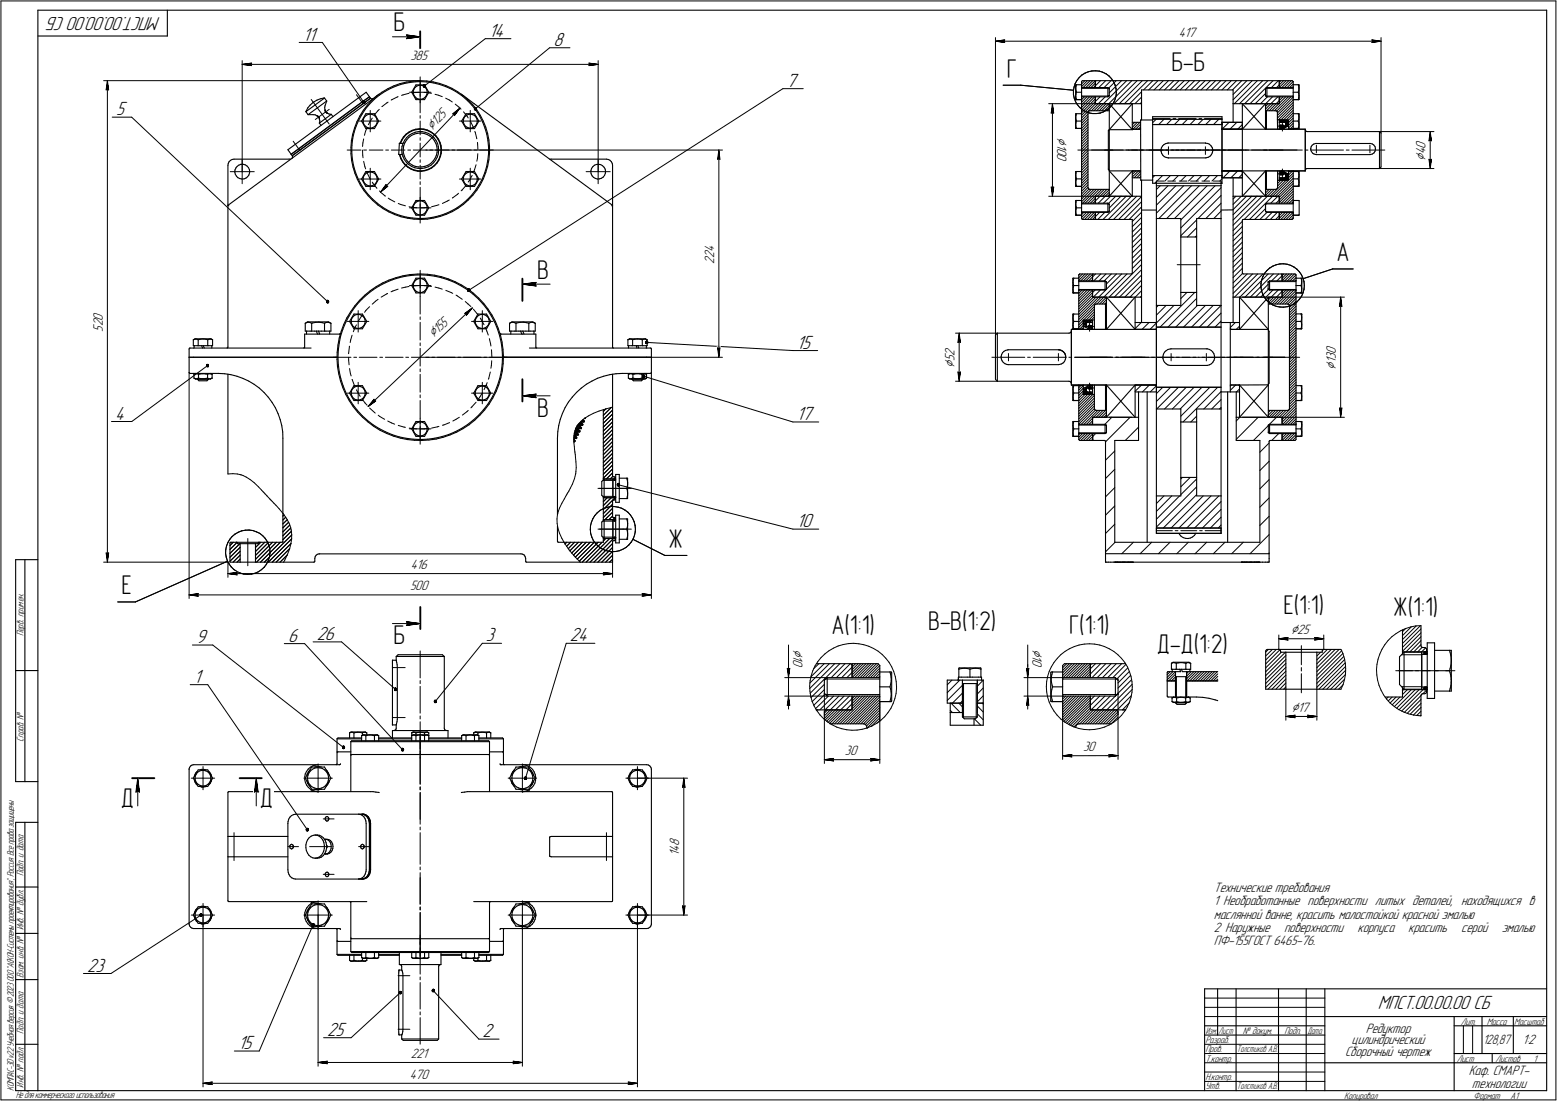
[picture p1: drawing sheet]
<svg xmlns="http://www.w3.org/2000/svg" width="842mm" height="595mm" viewBox="0 0 842 595" stroke-linecap="round" stroke-linejoin="round" font-family="sans-serif">
<defs><g id="words">
<g font-size="14.6">
<text x="213" y="17">Б</text>
<text x="545" y="42">Г</text>
<text x="634" y="39">Б-Б</text>
<text x="723" y="141">А</text>
<text x="291" y="151">В</text>
<text x="291" y="225">В</text>
<text x="362" y="296">Ж</text>
<text x="66" y="321">Е</text>
<text x="694" y="332">Е(1:1)</text>
<text x="754" y="333">Ж(1:1)</text>
<text x="502" y="341">В-В(1:2)</text>
<text x="450" y="343">А(1:1)</text>
<text x="578" y="343">Г(1:1)</text>
<text x="213" y="348">Б</text>
<text x="626" y="353">Д-Д(1:2)</text>
<text x="65" y="436">Д</text>
<text x="141" y="436">Д</text>
</g>
<g font-size="10.9">
<text x="87" y="9" transform="rotate(-180 87 9)">МПСТ.00.00.00 СБ</text>
<text x="164" y="22">11</text>
<text x="264" y="20">14</text>
<text x="299" y="25">8</text>
<text x="425" y="47">7</text>
<text x="63" y="62">5</text>
<text x="431" y="188">15</text>
<text x="62" y="227">4</text>
<text x="431" y="227">17</text>
<text x="431" y="285">10</text>
<text x="106" y="348">9</text>
<text x="156" y="347">6</text>
<text x="171" y="346">26</text>
<text x="263" y="347">3</text>
<text x="308" y="347">24</text>
<text x="105" y="369">1</text>
<text x="47" y="525">23</text>
<text x="745" y="546">МПСТ.00.00.00 СБ</text>
<text x="177" y="560">25</text>
<text x="261" y="561">2</text>
<text x="129" y="567">15</text>
</g>
<g font-size="8.5">
<text x="234" y="71" transform="rotate(-47 234 71)">Ç125</text>
<text x="572" y="74" transform="rotate(90 572 74)">Ç</text>
<text x="771" y="87" transform="rotate(-90 771 87)">Ç</text>
<text x="234" y="183" transform="rotate(-43 234 183)">Ç155</text>
<text x="516" y="199" transform="rotate(-90 516 199)">Ç</text>
<text x="723" y="200" transform="rotate(-90 723 200)">Ç</text>
<text x="698" y="343">Ç25</text>
<text x="429" y="351" transform="rotate(90 429 351)">Ç</text>
<text x="558" y="351" transform="rotate(90 558 351)">Ç</text>
<text x="699" y="385">Ç17</text>
</g>
<g font-size="7.8">
<text x="638" y="20">417</text>
<text x="222" y="32">385</text>
<text x="572" y="78" transform="rotate(90 572 78)">1</text>
<text x="572" y="80" transform="rotate(90 572 80)">0</text>
<text x="572" y="83" transform="rotate(90 572 83)">0</text>
<text x="771" y="83" transform="rotate(-90 771 83)">4</text>
<text x="771" y="80" transform="rotate(-90 771 80)">0</text>
<text x="386" y="136" transform="rotate(-90 386 136)">4</text>
<text x="386" y="143" transform="rotate(-90 386 143)">2</text>
<text x="386" y="140" transform="rotate(-90 386 140)">2</text>
<text x="56" y="173" transform="rotate(-90 56 173)">0</text>
<text x="56" y="179" transform="rotate(-90 56 179)">5</text>
<text x="56" y="176" transform="rotate(-90 56 176)">2</text>
<text x="723" y="191" transform="rotate(-90 723 191)">0</text>
<text x="516" y="195" transform="rotate(-90 516 195)">5</text>
<text x="516" y="192" transform="rotate(-90 516 192)">2</text>
<text x="723" y="194" transform="rotate(-90 723 194)">3</text>
<text x="723" y="196" transform="rotate(-90 723 196)">1</text>
<text x="222" y="308">416</text>
<text x="222" y="319">500</text>
<text x="429" y="354" transform="rotate(90 429 354)">1</text>
<text x="429" y="356" transform="rotate(90 429 356)">0</text>
<text x="558" y="354" transform="rotate(90 558 354)">1</text>
<text x="558" y="356" transform="rotate(90 558 356)">0</text>
<text x="586" y="406">30</text>
<text x="457" y="408">30</text>
<text x="367" y="461" transform="rotate(-90 367 461)">4</text>
<text x="367" y="457" transform="rotate(-90 367 457)">8</text>
<text x="367" y="463" transform="rotate(-90 367 463)">1</text>
<text x="656" y="482">Технические требования</text>
<text x="656" y="489">1 Необработанные поверхности литых деталей, находящихся в</text>
<text x="656" y="497">маслянной ванне, красить малостойкой красной эмалью</text>
<text x="656" y="504">2 Наружные</text>
<text x="694" y="504">поверхности</text>
<text x="734" y="504">корпуса</text>
<text x="762" y="504">красить</text>
<text x="790" y="504">серой</text>
<text x="812" y="504">эмалью</text>
<text x="656" y="511">ПФ-155ГОСТ 6465-76.</text>
<text x="739" y="558">Редуктор</text>
<text x="731" y="565">цилиндрический</text>
<text x="823" y="565">1:2</text>
<text x="222" y="572">221</text>
<text x="728" y="571">Сборочный чертеж</text>
<text x="794" y="581">Каф. СМАРТ-</text>
<text x="222" y="583">470</text>
<text x="796" y="588">технологии</text>
</g>
<text font-size="7.7" x="802" y="565">128,87</text>
<g font-size="5.4">
<text x="13" y="344" transform="rotate(-90 13 344)">Перв. примен.</text>
<text x="13" y="401" transform="rotate(-90 13 401)">Справ. !</text>
<text x="13" y="474" transform="rotate(-90 13 474)">Подп. и дата</text>
<text x="13" y="503" transform="rotate(-90 13 503)">Инв. ! дубл.</text>
<text x="13" y="529" transform="rotate(-90 13 529)">Взам. инв. !</text>
<text x="790" y="554">Лит.</text>
<text x="804" y="554">Масса</text>
<text x="819" y="554">Масштаб</text>
<text x="13" y="559" transform="rotate(-90 13 559)">Подп. и дата</text>
<text x="652" y="564">Разраб.</text>
<text x="672" y="559">! докум.</text>
<text x="695" y="559">Подп.</text>
<text x="652" y="569">Пров.</text>
<text x="652" y="574">Т.контр.</text>
<text x="788" y="574">Лист</text>
<text x="809" y="574">Листов</text>
<text x="829" y="574">1</text>
<text x="13" y="588" transform="rotate(-90 13 588)">Инв. ! подл.</text>
<text x="652" y="584">Н.контр.</text>
<text x="7" y="590" transform="rotate(-90 7 590)">КОМПАС-3Dv22Учебнаяверсия©2023ООО&quot;АСКОН-Системыпроектирования&quot;, Россия. Всеправазащищены.</text>
<text x="8" y="594">Недлякоммерческогоиспользования</text>
<text x="652" y="589">Утв.</text>
<text x="727" y="594">Копировал</text>
<text x="797" y="594">Формат</text>
<text x="817" y="594">A1</text>
</g>
<g font-size="5.3">
<text x="652" y="559">Изм.</text>
<text x="659" y="559">Лист</text>
<text x="707" y="559">Дата</text>
<text x="669" y="569">Толстиков А.В.</text>
<text x="669" y="589">Толстиков А.В.</text>
</g>
</g></defs>
<g fill="none" stroke="#000" stroke-width=".59">
<path d="M20 6v584zM20 6h817zM20 19h71zM91 6v13zM837 6v584zM166 58v2zM168 57l1-1zM168 57l-2 1zM169 56l1-1zM170 55l1-1zM171 54l2-1zM173 53h2z"/>
<path d="M175 53h1zM176 53l1 2zM176 58v1zM176 57v1zM176 59h.1M176 60h.1M177 55l-1 2zM194 53l4-3zM196 55l4-3zM196 56l4-3zM197 60l-2 3zM198 59l-2 3z"/>
<path d="M198 50l2 2zM198 56l7-5zM199 57l-2 3zM200 52v1zM200 56l-2 3zM200 56l3-2zM200 53h1zM201 53v1zM201 54l-2 3zM201 54l3-2zM201 54h.1M203 54l2-3z"/>
<path d="M204 52l3-2zM205 51l3-2zM207 50l3-2zM208 49l3-1zM210 48l3-2zM211 48l4-2zM213 46l3-1zM215 46l3-1zM216 45l4-1zM218 45h3zM220 44h3zM221 45l4-1z"/>
<path d="M223 50l2 4zM223 44h4zM224 50v1zM224 49v1zM224 51l1 1zM224 48v1zM224 47v1zM224 47h1zM225 52v1zM225 44h2zM225 54h5zM225 46h5z"/>
<path d="M225 46l-2 4zM225 53l1 1zM225 47l1-1zM226 54h2zM226 46h1zM227 44h.1M227 44h4zM227 46h2zM228 54l1-1zM229 46l1 1zM229 53h1zM230 46l2 4z"/>
<path d="M230 47v1zM230 52v1zM230 48l1 1zM231 44l3 1zM231 44h3zM231 51l-1 1zM231 49v1zM231 50v1zM232 50l-2 4zM234 45l4 1zM234 44l4 1zM238 46l3 1z"/>
<path d="M238 45l3 1zM241 47l3 1zM241 46l3 2zM244 48l3 2zM247 50l3 2zM250 51l6 5zM250 52l3 2zM253 54l2 3zM253 54l3 2zM255 57l3 3zM256 56l2 3zM256 56l75 55z"/>
<path d="M258 60l1 3zM258 59l2 3zM582 54h.1M582 50v4zM582 46v4zM582 48v1zM582 46h.1M582 52v1zM582 47v1zM582 51v1zM582 49v1zM582 53v1z"/>
<path d="M582 50h3zM582 54h3zM582 46h3zM582 46v1zM582 50v1zM585 54v54zM585 50v4zM585 46v4zM585 47h.1M585 53h.1M585 52h.1M585 44v2z"/>
<path d="M585 47h14zM585 52h14zM585 44h.1M585 44h7zM589 60h.1M589 60h11zM592 52v4zM592 56h.1M592 44v3zM592 56h7zM593 44h.1M593 56h.1"/>
<path d="M593 56h19zM593 44h98zM599 47v5zM599 52h1zM599 47l1 1zM599 56l1 1zM600 52h.1M600 48h.1M600 56l12 14zM600 56v14zM600 48v4zM600 57h.1"/>
<path d="M601 56h10zM612 56l-12 14zM612 56v14zM612 56h5zM617 49h50zM617 49v7zM617 56v9zM667 49v7zM667 56h5zM667 56v10zM672 56l12 14zM672 56v1z"/>
<path d="M672 56h19zM672 57v48zM673 56h10zM684 56l-12 14zM684 56v14zM684 52h1zM684 48v4zM684 52h.1M684 48h.1M684 59l1 1zM684 57h.1M685 60v10z"/>
<path d="M685 56l-1 1zM685 60h5zM685 56h7zM685 47h14zM685 52h14zM685 47v5zM685 47l-1 1zM690 60h.1M690 60h1zM691 44h1zM691 56h1zM692 44h.1"/>
<path d="M692 44v3zM692 52v4zM692 56h.1M692 44h7zM699 44h.1M699 52h.1M699 47h.1M699 50v4zM699 54h3zM699 46v4zM699 46h3zM699 50h3z"/>
<path d="M699 54v16zM699 44v2zM702 50h.1M702 46h.1M702 54h.1M702 50v2zM702 46v2zM702 53v1zM702 49v1zM702 52v1zM702 48v1zM703 46v8z"/>
<path d="M160 78l34-25zM165 60l2 2zM165 60l11-7zM166 60h.1M167 62h2zM167 62l10-7zM169 62h1zM170 62l1 1zM171 63h.1M172 63h.1M172 63l1 1zM173 64h.1"/>
<path d="M173 67l6-5zM173 64v1zM173 67l1 1zM173 66h.1M173 65v1zM176 60v1zM176 61h.1M176 61h1zM177 61h.1M177 61l1 1zM178 62h1zM179 62h.1"/>
<path d="M179 62l1 1zM190 80v3zM190 76v4zM190 78v4zM191 75l-1 3zM191 73l-1 3zM192 71l-1 4zM192 69l-1 4zM193 68l-1 3zM193 66l-1 3zM194 65l-1 3zM195 63l-2 3z"/>
<path d="M196 65l2 5zM196 62l-2 3zM196 66l1 1zM196 65v1zM197 67v1zM197 64l-1 1zM197 68l1 1zM197 63v1zM197 63l1-1zM198 70h5zM198 61h5zM198 61l-2 4z"/>
<path d="M198 69h1zM198 62h1zM199 62h1zM199 69h1zM200 69h2zM200 62h2zM202 69l1-1zM202 62h1zM203 61l2 4zM203 62v1zM203 68h.1M203 63l1 1z"/>
<path d="M204 64v1zM204 67l-1 1zM204 65v2zM205 65l-2 5zM216 78h.1M216 77h.1M216 78v5zM216 77l2 1zM217 76l-1 1zM217 76v1zM217 79v2zM218 77l-1 2z"/>
<path d="M218 74l-1 2zM218 79v1zM219 74l-2 2zM219 76l-1 1zM219 77l-1 2zM220 73l-2 1zM220 73l1-2zM220 73l-1 1zM220 73l1-1zM220 74l1-1zM220 74l-1 2zM220 76l-1 1z"/>
<path d="M221 74l2-1zM221 74l-1 2zM221 71l2-1zM221 73l2-1zM221 72l2-1zM223 73l1-1zM223 72l2-1zM223 70h2zM223 71l2-1zM224 72h2zM225 71h1zM225 70h2z"/>
<path d="M226 72h2zM226 71h2zM227 70h.1M227 70h2zM228 72h1zM228 71l2 1zM229 70h2zM229 72l2 1zM230 72h2zM231 70l2 1zM231 73l2 1zM232 72l1 1z"/>
<path d="M233 71l1 1zM233 74l1 1zM233 71l2 1zM233 73l2 1zM234 75l1 1zM234 72l2 2zM235 72l1 2zM235 74l1 2zM235 76l1 2zM236 74l1 1zM236 76l1 1zM236 78v1z"/>
<path d="M236 79v2zM237 77v2zM237 75l1 2zM237 79v2zM238 77v2zM238 77l1 2zM238 79l1 2zM239 79v2zM250 65l2 5zM251 66v1zM251 65v1zM251 64v1z"/>
<path d="M251 67l1 1zM252 68v1zM252 63l-1 1zM252 63v-1zM252 70h5zM252 61h5zM252 61l-2 4zM252 62h1zM252 69h1zM253 69h2zM253 62h2zM255 69h1z"/>
<path d="M255 62h1zM256 69l1-1zM256 62h1zM257 61l2 4zM257 62v1zM257 68h.1M257 63l1 1zM258 67l-1 1zM258 64v1zM258 65v2zM259 65l-2 5zM259 63l2 3z"/>
<path d="M260 62l1 3zM261 66l1 3zM261 65l2 4zM262 69l1 4zM263 69l1 3zM263 73l1 3zM264 72v4zM264 76v4zM264 80v3zM264 76l1 3zM265 79v4zM582 69h.1"/>
<path d="M582 65v4zM582 62v3zM582 64v1zM582 61h.1M582 68v1zM582 62v2zM582 66v2zM582 65h.1M582 65h3zM582 69h3zM582 61h3zM582 61v1z"/>
<path d="M582 65v1zM588 61v40zM589 60l-1 1zM599 71v21zM599 71l1-1zM600 70v22zM600 70h12zM612 66h5zM612 70h5zM612 69l1 1zM613 70h3zM617 69l-1 1z"/>
<path d="M617 65v32zM617 65h6zM623 65h38zM623 67h38zM623 65h.1M623 63v1zM623 63h38zM623 64h.1M623 65v30zM628 80v1zM629 79l-1 1zM629 78h1z"/>
<path d="M629 78v1zM630 78l1-1zM631 77h1zM632 77h20zM652 77h.1M652 77l1 1zM653 78h1zM654 78l1 1zM655 79l1 1zM656 80v1zM661 70h45zM661 70v22z"/>
<path d="M661 66h11zM661 70h11zM661 66v4zM661 65v2zM661 67v28zM661 64h.1M661 63v1zM661 69v1zM661 66v1zM661 70h10zM671 70l1-1zM672 66v4z"/>
<path d="M684 70h22zM691 60v1zM691 65v5zM691 61v4zM691 65h1zM692 66v4zM692 66h3zM692 65v1zM692 65h4zM692 65h5zM692 69v1zM692 68v1z"/>
<path d="M692 69l1 1zM693 68h.1M692 68h.1M693 66h2zM693 65v1zM693 65h3zM693 68v1zM693 69h1zM693 70l1-1zM694 68h.1M693 68h1zM694 69h.1"/>
<path d="M694 68v1zM694 68h1zM694 69v1zM694 69l3-1zM695 68h.1M695 66h.1M695 66v2zM696 66h.1M696 65h.1M696 66v1zM696 67h.1M696 65l1 1z"/>
<path d="M697 66h.1M697 66v1zM697 67h.1M697 70h.1M697 67v1zM697 70h2zM697 65v5zM699 69h3zM699 61h3zM699 65h3zM699 70h.1M702 65v1z"/>
<path d="M702 61h.1M702 61v1zM702 69h.1M702 66v1zM702 62v1zM702 68v1zM702 64v1zM702 67v1zM702 63v1zM703 62v7zM706 70v22zM706 70v1z"/>
<path d="M706 71h1zM707 71h.1M707 71h39zM709 79v1zM710 78h1zM710 78l-1 1zM711 78h.1M711 78h1zM712 78h29zM741 78h.1M741 78h1zM742 78h1z"/>
<path d="M743 78l1 1zM744 79v1zM746 71v20zM746 71l1 1zM747 72v18zM123 89v21zM123 88v1zM124 87l-1 1zM125 87l1-1zM125 87h-1zM126 86h1zM127 86h29z"/>
<path d="M127 93v1zM127 92v1zM127 94l1 1zM128 91l-1 1zM128 95l1 1zM128 90l1-1zM128 90v1zM129 96l1 1zM129 89h1zM130 97h1zM130 89h1zM131 97h1z"/>
<path d="M131 89h2zM132 97l1-1zM133 89l1 1zM133 96h1zM134 90v1zM134 91l1 1zM135 95l-1 1zM135 92v1zM135 93v2zM135 93h.1M156 81l4-3zM156 81l1 2z"/>
<path d="M156 86h1zM157 83l5-3zM157 83l1 1zM158 84l4-3zM158 84v1zM158 85v1zM158 85h.1M162 80l34-25zM162 81l34-25zM190 83v4zM190 87l1 3zM190 82v4z"/>
<path d="M190 86l1 3zM191 90l1 4zM191 89l1 3zM192 94l1 3zM192 92l1 4zM193 96l2 3zM193 97l2 3zM195 99l2 3zM196 97l2 4zM196 97l1 1zM196 96v1zM197 98v1z"/>
<path d="M197 95l-1 1zM197 99l1 1zM197 94v1zM197 94l1-1zM198 93h5zM198 93l-2 4zM198 100h1zM198 93h1zM199 93h1zM200 93h2zM202 93l1 1zM203 93l2 4z"/>
<path d="M203 94v1zM203 99v1zM203 95l1 1zM204 96v1zM204 98l-1 1zM204 97v1zM204 97h.1M205 97l-2 4zM216 83h.1M216 83l2 1zM216 83v1zM216 84l1 2z"/>
<path d="M217 86l1 2zM217 81v2zM217 83l1 2zM218 88l1 1zM218 85l1 1zM218 80v2zM218 82l1 2zM218 88l2 1zM219 84v2zM219 86l1 2zM219 89l1 1zM219 86l1 1z"/>
<path d="M220 89l1 2zM220 88l1 1zM220 87l1 1zM220 90l2 1zM221 91h2zM221 89l2 1zM221 88l2 1zM222 91l2 1zM223 90l1 1zM223 91l2 1zM223 89l2 1zM224 92l2 1z"/>
<path d="M224 91h2zM225 90h1zM225 92h2zM226 93h2zM226 91h2zM226 90h2zM227 92h1zM228 92h2zM228 93l2-1zM228 91h2zM228 90h2zM230 92h2z"/>
<path d="M230 91l2-1zM230 90l1-1zM231 89l2-1zM232 92l1-1zM232 90l1-1zM233 88l1-1zM233 89l2-1zM233 91l2-2zM233 91l2-1zM235 86l-1 1zM236 87l-1 1zM236 84l-1 2z"/>
<path d="M236 88l-1 1zM236 82v2zM236 88l-1 2zM236 85v2zM236 81v1zM237 83l-1 2zM237 86l-1 2zM237 81v2zM237 81h.1M237 87l-1 1zM238 84l-1 2zM238 85l-1 2z"/>
<path d="M238 83v1zM239 81l-1 2zM239 83l-1 2zM239 81v2zM250 97l2 4zM251 97v1zM251 96v1zM251 95v1zM251 98l1 1zM252 99v1zM252 94l-1 1zM252 94v-1z"/>
<path d="M252 93h5zM252 93l-2 4zM252 93h1zM252 100h1zM253 93h2zM255 93h1zM256 93l1 1zM257 93l2 4zM257 94v1zM257 99v1zM257 95l1 1zM258 98l-1 1z"/>
<path d="M258 96v1zM258 97v1zM258 97h.1M259 97l-2 4zM259 100l-2 3zM260 100l-2 3zM261 97l-2 3zM261 97l-1 3zM262 94l-1 3zM263 93l-2 4zM263 90l-1 4zM264 90l-1 3z"/>
<path d="M264 87l-1 3zM264 83v4zM264 86v4zM265 83l-1 3zM297 86h1zM298 86h30zM320 93v1zM320 92v1zM320 94v1zM320 91v1zM320 95l1 1zM321 90v-1z"/>
<path d="M321 90l-1 1zM321 96h1zM321 89h2zM322 96l1 1zM323 89h1zM323 97h1zM324 89h1zM324 97l1-1zM325 89l1 1zM325 96h1zM326 90h1zM327 90v1z"/>
<path d="M327 95l-1 1zM327 91v2zM327 94v1zM327 93v1zM328 86h1zM329 86l1 1zM330 87h1zM331 87v1zM331 88v1zM331 89v21zM582 97v3zM582 93v4z"/>
<path d="M582 95v1zM582 93h.1M582 99v1zM582 94v1zM582 98v1zM582 96v1zM582 97h3zM582 93h3zM582 93v1zM582 97v1zM599 92h1zM600 92l12 14z"/>
<path d="M600 92v14zM600 92h12zM612 92l-12 14zM612 92v14zM612 96h5zM612 92h5zM613 92l-1 1zM613 92h3zM616 92l1 1zM617 97h.1M617 97h6zM617 97v9z"/>
<path d="M623 97h.1M623 95h38zM623 99h2zM623 95v4zM625 98v1zM625 99v1zM625 99h35zM628 81h.1M628 81v1zM628 82v1zM628 83l1 1zM629 84l1 1z"/>
<path d="M630 85h1zM631 85h1zM632 85h.1M632 85h20zM652 85h.1M652 85h1zM653 85l1-1zM655 84h-1zM656 83l-1 1zM656 82v1zM656 82h.1M656 81h.1"/>
<path d="M660 99h1zM660 98v1zM660 99v1zM661 92h45zM661 92h11zM661 96h11zM661 92v4zM661 93v-1zM661 95v1zM661 95v4zM661 92h10zM667 96v10z"/>
<path d="M671 92l1 1zM672 92l12 14zM672 92v4zM684 92l-12 14zM684 92v14zM684 92h22zM685 92v10zM691 98v3zM691 98l1-1zM691 92v6zM692 96h3zM692 97h4z"/>
<path d="M692 96v1zM692 92v4zM692 97h5zM692 94h.1M692 93v1zM692 93l1-1zM692 93h.1M693 94h.1M693 97h.1M693 97h2zM693 97h3zM693 94v1z"/>
<path d="M693 93h1zM693 93v1zM693 92l1 1zM694 93h.1M693 95h1zM694 94h.1M694 93v1zM694 95v-1zM694 94h1zM694 93l3 1zM695 94h.1M695 96h.1"/>
<path d="M695 94v2zM695 97h.1M696 96h.1M696 95h.1M696 97h.1M696 95v1zM696 95v2zM697 95v1zM697 95h.1M697 96h.1M697 97h-1zM697 94v1z"/>
<path d="M697 96v1zM697 93h2zM697 93v4zM697 92h.1M699 92h.1M699 93h3zM699 97h3zM699 93v15zM702 97h.1M702 93h.1M702 97v1zM702 93v1z"/>
<path d="M702 100v1zM702 96v1zM702 98v2zM702 94v2zM703 93v7zM706 92h.1M706 92l1-1zM707 91h.1M707 91h39zM709 80h.1M709 81h.1M709 81v1z"/>
<path d="M709 82l1 1zM710 83h1zM711 83h.1M711 83l1 1zM712 84h29zM741 84v-1zM741 83h1zM742 83h1zM744 82l-1 1zM744 81v1zM744 81h.1M744 80v1z"/>
<path d="M746 91l1-1zM123 111h1zM123 111l75-55zM123 111v77zM123 110v1zM195 100l2 3zM197 102l2 3zM197 103l2 3zM198 101h5zM199 105l2 2zM199 106l3 2zM199 100h1z"/>
<path d="M200 100h2zM201 107l3 3zM202 108l2 3zM202 100h1zM204 110l3 2zM204 111l3 2zM207 112l3 2zM207 113l3 2zM210 114l3 1zM210 115l4 1zM213 115l3 1zM214 116l3 1z"/>
<path d="M216 116l4 1zM217 117l3 1zM220 117l3 1zM220 118h4zM223 112l2 4zM223 118h4zM224 113v1zM224 112v1zM224 114l1 1zM224 111v1zM224 118l3 1zM224 110v1z"/>
<path d="M224 110l1-1zM225 115v1zM225 116h5zM225 108h5zM225 108l-2 4zM225 116h1zM225 109h1zM226 116h2zM226 109h1zM227 118h3zM227 119l4-1zM227 109h2z"/>
<path d="M228 116h1zM229 109h1zM229 116l1-1zM230 108l2 4zM230 109v1zM230 118h4zM230 114v1zM230 110l1 1zM231 113l-1 1zM231 111v1zM231 118h4zM231 112v1z"/>
<path d="M232 112l-2 4zM234 118l3-1zM235 118l3-1zM237 117l4-1zM238 117l3-1zM241 116l3-2zM241 116l4-2zM244 114l3-1zM245 114l3-1zM247 113l3-3zM248 113l3-3zM250 110l2-2z"/>
<path d="M251 110l2-2zM252 101h5zM253 100h2zM255 100h1zM255 106l-3 2zM256 106l-3 2zM256 100h1zM257 103l-2 3zM258 103l-2 3zM331 111h.1M331 111v77zM331 110v1z"/>
<path d="M582 116h.1M582 112v4zM582 109v3zM582 101h.1M582 111v1zM582 108h.1M582 115v1zM582 109v2zM582 113v2zM582 112h.1M582 100v1zM582 112h3z"/>
<path d="M582 116h3zM582 108h3zM582 108v1zM582 112v1zM582 101h3zM585 112v4zM585 108v4zM585 110h.1M585 115h.1M585 118v1zM585 116v2zM585 110h14z"/>
<path d="M585 115h14zM585 119h7zM588 101l1 1zM589 102h.1M589 102h11zM592 106h7zM592 115v4zM592 107v3zM593 118h.1M592 115v3zM592 106v4zM592 107h.1"/>
<path d="M593 106h.1M593 119h.1M593 119h19zM593 106h19zM599 110v5zM599 115l1-1zM599 110l1 1zM600 110h.1M600 114h.1M600 111v3zM600 106h-1zM600 105v1z"/>
<path d="M601 106h10zM612 106h5zM612 119v29zM617 106v55zM617 114h8zM625 118h14zM625 118v47zM625 100v18zM625 100h35zM639 118v10zM647 118v10zM647 118h13z"/>
<path d="M660 118v47zM660 114l7-1zM660 100v18zM667 106h5zM667 106v55zM672 105v1zM672 119v29zM672 106h19zM672 119h.1M672 119h19zM673 106h10zM684 110h.1"/>
<path d="M684 114h.1M684 110v4zM684 105v1zM684 106h1zM684 111v3zM684 114l1 1zM684 111l1-1zM685 102h5zM685 106h7zM685 102l-1 1zM685 115h14zM685 110h14z"/>
<path d="M690 102h.1M690 102h1zM691 101v1zM691 119l1-1zM691 106h1zM692 107h.1M692 118h.1M692 107v3zM692 115v3zM692 119h7zM692 115v4zM692 106v4z"/>
<path d="M699 110h.1M699 115h.1M699 118v1zM699 116v2zM699 115v1zM699 116h3zM699 108v2zM699 108h3zM699 101h3zM702 116h.1M702 101h.1M703 109h.1"/>
<path d="M703 116h.1M703 109v7zM639 128h8zM639 128v30zM647 128v30zM197 160l3-3zM199 159l3-2zM200 157l3-2zM202 157l3-2zM203 155l4-2zM205 155l3-2zM207 153l3-2z"/>
<path d="M208 153l4-2zM210 151l4-1zM212 151l4-1zM214 150l4-1zM216 150l3-1zM218 149l4-1zM219 149h4zM222 148h4zM223 154l2 4zM223 149h4zM224 155v1zM224 154v1z"/>
<path d="M224 156l1 1zM224 153v1zM224 152v1zM224 152l1-1zM225 157v1zM225 158h5zM225 150h5zM225 150l-2 4zM225 158h1zM225 151h1zM226 148h1zM226 158h2z"/>
<path d="M226 151h1zM227 148h4zM227 149h4zM227 151h2zM228 158h1zM229 151h1zM229 158l1-1zM230 150l2 4zM230 151v1zM230 156v1zM230 152l1 1zM231 155l-1 1z"/>
<path d="M231 153v1zM231 154v1zM231 148l4 1zM231 149h4zM232 154l-2 4zM235 149l4 1zM239 150l3 1zM239 150l4 1zM242 151l4 2zM243 151l3 1zM246 153l4 2zM246 152l4 2z"/>
<path d="M250 155l3 2zM250 154l3 2zM253 157l3 2zM253 156l3 2zM256 159l3 3zM256 158l3 3zM580 158h.1M580 154v4zM580 151v3zM580 150h1zM580 150h.1M580 158h1z"/>
<path d="M580 153l1 1zM580 157l1 1zM580 151v2zM580 155v2zM581 154h.1M581 158h.1M581 154h2zM581 158h2zM581 150h2zM581 150l-1 1zM581 154l-1 1zM583 154v4z"/>
<path d="M583 150v4zM583 152h.1M583 158v20zM583 149v1zM584 152h.1M583 157h.1M584 157h.1M584 152h14zM584 157h14zM584 148h7zM584 148l-1 1zM591 149v3z"/>
<path d="M591 157v3zM591 157v4zM591 148v4zM591 148h.1M591 148h21zM598 152v5zM598 157v-1zM598 152v1zM598 156h.1M598 152h.1M598 153v3zM612 148h.1"/>
<path d="M639 158h8zM639 158v7zM647 158v7zM672 148h.1M672 148h21zM686 156l1 1zM686 153v3zM686 156h.1M686 152h.1M687 152h14zM687 157h14zM687 152v5z"/>
<path d="M687 152l-1 1zM693 148h.1M693 157v4zM693 157v3zM693 149v3zM693 148v4zM693 148h7zM700 148l1 1zM701 152h.1M701 157h.1M701 154v4zM701 158h3z"/>
<path d="M701 150v4zM701 150h3zM701 154h3zM701 149v1zM701 158v70zM704 154v1zM704 150h.1M704 150v1zM704 158h.1M704 155v1zM704 151v1zM704 157v1z"/>
<path d="M704 153v1zM704 156v1zM704 152v1zM704 151v7zM165 179h1zM165 175v4zM165 175l1-1zM166 179v2zM166 179h2zM166 174h1zM166 174h12zM167 174h1z"/>
<path d="M168 179h1zM168 174l1 1zM169 175v4zM169 179h1zM169 175h.1M169 175l2-1zM170 179h1zM171 174h1zM171 179l1 2zM171 179h1zM172 179h2zM172 179l1 2z"/>
<path d="M172 174h2zM174 179h2zM174 174l2 1zM176 179h.1M176 175v4zM176 175v-1zM176 179h2zM176 174h1zM177 174h1zM178 174l1 1zM178 179h1zM178 179v2z"/>
<path d="M179 175v4zM185 179l-2 4zM185 178l-1 4zM186 175l-1 4zM187 174l-2 4zM188 172l-2 3zM189 171l-2 3zM189 174l2 4zM190 168l-2 4zM190 174v1zM190 173v1zM190 172v1z"/>
<path d="M190 175l1 1zM191 168l-2 3zM191 176l1 1zM191 171l-1 1zM191 171l1-1zM191 178h5zM191 170h5zM191 170l-2 4zM192 170h1zM192 177h1zM192 165l-2 3zM193 177l1 1z"/>
<path d="M193 170h1zM193 165l-2 3zM194 178l1-1zM194 170h1zM194 162l-2 3zM194 162l3-2zM195 177h1zM195 170l1 1zM196 162l-3 3zM196 162l3-3zM196 170l2 4zM196 171l1 1z"/>
<path d="M197 176l-1 1zM197 172v1zM197 175v1zM197 173l1 1zM198 174l-1 1zM198 174l-2 4zM256 174l2 4zM257 174v1zM257 173v1zM257 175l1 1zM257 172v1zM258 176l1 1z"/>
<path d="M258 171l-1 1zM258 171l1-1zM258 178h5zM258 170h5zM258 170l-2 4zM259 162l2 3zM259 177h1zM259 170h1zM259 161l3 3zM260 170h1zM260 177l1 1zM261 178l1-1z"/>
<path d="M261 170h1zM261 165l3 3zM262 164l2 3zM262 177h1zM262 170l1 1zM263 170l2 4zM263 171l1 1zM264 168l2 3zM264 176l-1 1zM264 172v1zM264 167l2 3zM264 173l1 1z"/>
<path d="M264 175v1zM265 174l-1 1zM265 174l-2 4zM266 171l2 3zM266 170l2 4zM268 174l1 4zM268 174l1 3zM269 178l1 4zM269 177l2 4zM276 179h.1M276 175v4zM276 175v-1z"/>
<path d="M276 175l1-1zM276 179v2zM276 179h2zM276 174h1zM277 174h11zM277 174h1zM278 179h1zM278 174l1 1zM279 175v4zM279 179h2zM279 175h.1M279 175l2-1z"/>
<path d="M281 179h1zM281 174h2zM282 179v2zM282 179h1zM283 179h1zM283 179v2zM283 174h2zM284 179h2zM285 174l1 1zM286 179h1zM286 175v4zM286 175l1-1z"/>
<path d="M287 179h2zM287 174h1zM288 174h1zM288 174l1 1zM289 179h.1M289 179v2zM289 174v1zM289 175v4zM579 180v-1zM579 178h46zM579 178v30zM579 178h19z"/>
<path d="M579 179h.1M580 178h.1M580 170v8zM580 170h1zM580 170h.1M580 178h1zM580 172l1 1zM580 176l1 1zM580 171v1zM580 175v1zM581 173v1zM581 177v1z"/>
<path d="M581 170h2zM581 178h2zM581 174h2zM581 170l-1 1zM581 174l-1 1zM583 178h.1M583 178h3zM586 178h.1M586 173v1zM586 173h4zM586 173h5zM586 173v5z"/>
<path d="M586 174l1-1zM586 176h.1M586 176l2 1zM586 175h.1M586 175v1zM587 173v1zM587 176h.1M587 173h3zM587 174v2zM587 174h.1M587 174h3zM588 175v1z"/>
<path d="M588 176h.1M588 175h.1M588 174h.1M588 174h3zM588 176h1zM588 178h.1M588 177h.1M588 178h2zM589 176v1zM589 176h.1M589 177h.1M589 176h1z"/>
<path d="M589 177h1zM590 177h.1M590 176h.1M590 178h1zM590 176v1zM590 173v1zM591 178h.1M591 176v2zM591 175v1zM591 173v1zM591 160h.1M591 174v1z"/>
<path d="M591 176h.1M591 173h1zM591 161h7zM591 161h9zM592 173v5zM592 165v8zM592 165h.1M592 165v-1zM592 164h1zM593 164h5zM598 164v14zM598 161h.1"/>
<path d="M598 164h.1M598 161l16 17zM598 161v17zM598 161v1zM600 161h12zM612 161h5zM614 161l-16 17zM614 161v17zM614 174h11zM614 178h.1M614 178h11zM617 161v13z"/>
<path d="M625 178h.1M625 178v30zM625 165h14zM625 177h35zM625 165v12zM625 177v32zM625 174v3zM647 165h13zM660 165v9zM660 174v38zM660 174h5zM665 174h5z"/>
<path d="M665 178h5zM665 174v38zM665 178h1zM666 178h4zM667 161h5zM667 161v13zM670 161l16 17zM670 161v17zM670 178h16zM670 178h.1M672 161h12zM684 161h9z"/>
<path d="M686 161l-16 17zM686 161v17zM686 178v30zM686 179h.1M686 164h10zM686 161v1zM686 179v28zM686 161h.1M686 161h7zM693 160h.1M697 164h.1M697 164v1z"/>
<path d="M697 165h.1M697 165v56zM701 178h3zM701 170h3zM701 174h3zM704 174h.1M704 170h.1M704 178h.1M704 174v1zM704 170v1zM704 177v1zM704 173v1z"/>
<path d="M704 175v2zM704 171v2zM704 170v8zM102 193h3zM102 193v8zM102 189v4zM102 188v1zM102 188h.1M103 188h2zM105 187h.1M105 184v3zM105 184h.1"/>
<path d="M105 184v-1zM105 193h77zM105 188h63zM105 184l1-1zM105 187v1zM105 187h2zM105 183h9zM106 183h.1M106 183l1 1zM107 187h.1M107 184v3zM107 187h1z"/>
<path d="M107 184l1-1zM108 187h1zM108 183h2zM109 187l1 1zM109 187h1zM110 183h1zM110 187h1zM110 187v1zM111 187h1zM111 183l1 1zM112 187h1zM112 184v3z"/>
<path d="M113 184h.1M113 184v-1zM113 187h1zM113 183h1zM114 183l1 1zM114 187h1zM115 187v1zM115 184v3zM123 188h.1M164 188h.1M165 181v7zM165 181h7z"/>
<path d="M165 188h.1M172 181h12zM182 193h.1M182 194l1 4zM182 190v4zM183 198v4zM183 187l-1 3zM183 193v4zM183 197v4zM183 189v4zM183 183v4zM183 185v4z"/>
<path d="M184 181h.1M184 181v-1zM184 180h.1M184 182l-1 3zM270 182l1 3zM270 180h.1M271 181l1 4zM271 181h.1M271 181h12zM271 185l1 4zM272 185v4zM272 189v4z"/>
<path d="M272 197l-1 4zM272 193v4zM272 197v3zM272 193h1zM273 193h77zM283 181h7zM286 188h64zM290 181v7zM290 188h.1M331 188h.1M331 188h1zM340 187h.1"/>
<path d="M340 184v3zM340 184h.1M340 184l1-1zM340 187v1zM340 187h2zM341 183h8zM341 183h.1M341 183l1 1zM342 187h.1M342 184v3zM342 187h1zM342 184l1-1z"/>
<path d="M343 187h1zM343 183h2zM344 187l1 1zM344 187h1zM345 183h1zM345 187h1zM345 187v1zM346 187h1zM346 183l1 1zM347 187h1zM347 184v3zM348 184h.1"/>
<path d="M348 184v-1zM348 187h2zM348 183h1zM349 183l1 1zM350 187h.1M350 187v1zM350 193h2zM350 188h2zM350 184v3zM352 188h.1M352 188v1zM352 193v8z"/>
<path d="M352 189v4zM538 181v24zM539 180h39zM539 180v26zM539 180l-1 1zM541 193l1 1zM542 194v1zM542 192l-1 1zM542 195l1 1zM542 191v1zM543 196l1 1zM543 190l1-1z"/>
<path d="M543 190l-1 1zM544 197h1zM544 189h1zM545 197h.1M545 189h.1M545 189h27zM545 197h27zM572 197h1zM572 189h1zM573 189h1zM573 197h1zM573 189l1 1z"/>
<path d="M574 197l1-1zM574 189l1 1zM574 190h1zM575 196l1-1zM575 190l1 1zM576 191v1zM576 194v1zM576 192v1zM576 193v1zM578 180h1zM629 193v1zM629 194v1z"/>
<path d="M629 191v2zM629 195l1 1zM630 190h1zM630 190l-1 1zM630 196l1 1zM631 190l1-1zM631 197h1zM632 189h1zM632 197l1 1zM633 189h.1M633 198h.1M633 189h19z"/>
<path d="M633 198h19zM652 198h1zM652 189h1zM653 198l1-1zM653 189h1zM654 197h1zM654 189h1zM655 189l1 1zM656 190l1 1zM656 196l-1 1zM657 191v1zM657 195l-1 1z"/>
<path d="M657 192v2zM657 194v1zM102 202h.1M103 202h.1M103 202h2zM105 202h13zM105 202v2zM105 202h1zM105 204l1 1zM106 205h.1M106 202h1zM106 205h8z"/>
<path d="M106 205l1-1zM107 202h.1M107 205h.1M107 205h6zM107 205l1 1zM107 204h.1M107 202v2zM107 202h1zM107 204l1 1zM108 206h4zM108 202h2zM108 205h2z"/>
<path d="M110 202h1zM110 205h2zM111 202h1zM112 205v-1zM112 202v2zM112 202h1zM112 204l1 1zM113 205h.1M113 205l-1 1zM113 205h1zM113 202h1zM114 202h1z"/>
<path d="M114 205l1-1zM115 204h.1M115 202v2zM118 202h3zM121 202l4 1zM123 202v54zM125 203h3zM128 203l3 2zM131 205l4 1zM135 206l2 2zM137 208l3 2zM140 210l3 2z"/>
<path d="M143 212l2 3zM145 215l2 3zM147 218l2 2zM183 202l1 4zM183 201l1 4zM184 206l1 4zM184 205l2 3zM185 210l2 3zM186 208l1 4zM187 213l2 4zM187 212l2 3zM189 215l2 4z"/>
<path d="M189 217l2 3zM189 213l2 3zM190 213v1zM190 212v1zM190 211v1zM190 214l1 1zM191 219l2 3zM191 215l1 1zM191 210l-1 1zM191 210l1-1zM191 220l2 3zM191 216h5z"/>
<path d="M191 208h5zM191 208l-2 5zM192 209h1zM192 216h1zM193 216h1zM193 209h1zM194 216h1zM194 209h1zM195 216l1-1zM195 209h1zM196 208l2 5zM196 209l1 1z"/>
<path d="M197 215h-1zM197 210v1zM197 214v1zM197 211l1 1zM198 213l-1 1zM198 212h.1M198 213l-2 3zM256 213l2 3zM257 213v1zM257 212v1zM257 214l1 1zM257 211v1z"/>
<path d="M258 215l1 1zM258 210l-1 1zM258 210l1-1zM258 216h5zM258 208h5zM258 208l-2 5zM259 216h1zM259 209h1zM260 209h1zM260 216h1zM261 216h1zM261 209h1z"/>
<path d="M262 216l1-1zM262 209h1zM263 208l2 5zM263 209l1 1zM264 219l-3 3zM264 215h-1zM264 210v1zM264 211l1 1zM264 218l-2 4zM264 214v1zM265 213l-1 1zM265 212h.1"/>
<path d="M265 213l-2 3zM266 215l-2 4zM267 215l-3 3zM268 212l-2 3zM268 212l-1 3zM269 208l-1 4zM270 208l-2 4zM270 205l-1 3zM271 204l-1 4zM271 201l-1 4zM272 200l-1 4zM307 217l-1 3z"/>
<path d="M310 215l-3 2zM312 212l-2 3zM312 212l2-2zM314 210l3-2zM317 208l3-2zM320 206l3-2zM323 204l3-1zM326 203h4zM330 203l3-1zM331 202v18zM333 202h4zM337 202h13z"/>
<path d="M340 202v2zM340 202h1zM340 202h.1M340 204l1 1zM341 202h1zM341 205h.1M341 205h8zM341 205l1-1zM342 202h.1M342 205h.1M342 205h6zM342 205l1 1z"/>
<path d="M342 204h.1M342 202v2zM342 202h1zM342 204l1 1zM343 206h4zM343 202h2zM343 205h2zM345 202h1zM345 205h1zM346 202h1zM346 205l1-1zM347 206l1-1z"/>
<path d="M347 202v2zM347 202h.1M347 204l1 1zM347 202h1zM348 205h.1M348 202h1zM348 205h1zM349 202h1zM349 205l1-1zM350 204h.1M350 202v2zM350 202h2z"/>
<path d="M352 202h.1M352 201h.1M538 205l1 1zM539 206h39zM578 206h1zM579 206v1zM579 207h.1M579 208h46zM579 208h19zM580 216h.1M580 212v4zM580 209v3z"/>
<path d="M580 208h1zM580 208h.1M580 216h1zM580 211l1 1zM580 215l1 1zM580 209v2zM580 213v2zM581 212h.1M581 216h.1M581 212h2zM581 216h2zM581 208h2z"/>
<path d="M581 208l-1 1zM581 212l-1 1zM583 208h3zM583 208h.1M583 208v20zM586 213h4zM586 212v1zM586 213h5zM586 208v5zM586 208h.1M586 211h.1M586 210l2-1z"/>
<path d="M586 212l1 1zM587 213h3zM587 212v1zM587 211v1zM587 211h.1M587 212h.1M587 212h3zM588 210v1zM588 211h.1M588 210h.1M588 212h.1M588 210h1z"/>
<path d="M588 212h3zM588 209l2-1zM588 209h.1M588 208v1zM589 210h.1M589 209v1zM589 209h.1M589 210h1zM589 209h1zM590 210h.1M590 209h.1M590 209v1z"/>
<path d="M590 208l1 1zM590 212v1zM591 209v1zM591 208v1zM591 210v1zM591 211v1zM591 208v2zM591 211h.1M591 213h1zM591 212v1zM592 213v8zM592 208v5z"/>
<path d="M598 208v14zM598 208l16 18zM598 208v18zM614 208l-16 18zM614 208v18zM614 212h11zM614 208h11zM614 208v1zM616 212v14zM620 212v81zM625 208v1zM625 209v12z"/>
<path d="M625 209h35zM625 209v3zM660 212v9zM660 212h5zM664 212v81zM665 212h5zM665 208h5zM666 208h4zM666 208l-1 1zM669 212v14zM670 208v1zM670 208l16 18z"/>
<path d="M670 208v18zM670 208h16zM686 208l-16 18zM686 208v18zM686 207v1zM701 216h3zM701 208h3zM701 212h3zM704 212v1zM704 208h.1M704 208v1zM704 216h.1"/>
<path d="M704 213v1zM704 209v1zM704 215v1zM704 211v1zM704 214v1zM704 210v1zM704 209v7zM149 220l1 4zM150 224l2 3zM152 227v3zM152 230l1 4zM153 234v3z"/>
<path d="M153 237v40zM193 222l3 3zM193 223l3 3zM196 225l3 2zM196 226l3 2zM199 227l3 3zM199 228l3 3zM202 230l3 2zM202 231l4 2zM205 232l4 1zM206 233l3 1zM209 233l3 2z"/>
<path d="M209 234l4 2zM212 235l4 1zM213 236l3 1zM216 236l4 1zM216 237l4 1zM220 237h3zM220 238h4zM223 232l2 4zM223 237l4 1zM224 232v2zM224 231v1zM224 234h1z"/>
<path d="M224 230v1zM224 238h4zM224 229v1zM224 229h1zM225 234v1zM225 236h5zM225 228h5zM225 228l-2 4zM225 235l1 1zM225 229l1-1zM226 236h2zM226 228h1z"/>
<path d="M227 238l4-1zM227 228h2zM228 236l1-1zM228 238h4zM229 228l1 1zM229 235h1zM230 228l2 4zM230 229v1zM230 234v1zM230 230l1 1zM231 233l-1 1zM231 231v1z"/>
<path d="M231 232v1zM231 237h4zM232 232l-2 4zM232 238l4-1zM235 237l4-1zM236 237l4-1zM239 236l3-1zM240 236l3-1zM242 235l4-2zM243 235l4-1zM246 233l4-1zM247 234l3-2z"/>
<path d="M250 232l3-2zM250 232l4-2zM253 230l3-3zM254 230l3-3zM256 227l3-2zM257 227l3-3zM261 222l-2 3zM262 222l-2 2zM301 237v41zM302 233l-1 4zM302 230v3zM303 227l-1 3z"/>
<path d="M304 223l-1 4zM306 220l-2 3zM310 237h.1M311 239h.1M310 237h1zM311 238h.1M311 237h.1M311 238v1zM311 235h.1M311 236h.1M311 237h1zM311 236h1z"/>
<path d="M311 235h1zM312 236v1zM312 235h.1M312 234h.1M312 237h.1M312 233h.1M312 235h1zM312 233h1zM312 234l1 1zM313 235h.1M313 233v1zM313 232h.1"/>
<path d="M313 232h1zM313 232v1zM313 234h1zM313 233h1zM314 230h.1M314 232h.1M314 230v1zM314 233v1zM314 231h.1M314 231h1zM314 228h.1M314 230h1z"/>
<path d="M314 229h.1M314 229h1zM315 228h.1M315 231l-1 1zM315 230h.1M315 229h.1M315 227h.1M315 229v1zM315 227h1zM315 228h1zM316 227h.1M316 226h.1"/>
<path d="M316 228h.1M317 226h.1M326 221v38zM331 220v37zM580 236h.1M580 232v4zM580 228v4zM580 228h1zM580 228h.1M580 236h1zM580 230l1 1zM580 234l1 1z"/>
<path d="M580 229v1zM580 233v1zM581 231v1zM581 235v1zM581 232h2zM581 236h2zM581 228h2zM581 228l-1 1zM581 232l-1 1zM583 238h1zM583 236v2zM583 232v4z"/>
<path d="M583 228v4zM583 229h.1M584 229h.1M583 235h.1M584 234h.1M584 229h14zM584 234h14zM584 238h7zM591 226v3zM591 226h7zM591 238h.1M591 234v4z"/>
<path d="M591 226h.1M591 238h6zM591 226h9zM592 221h.1M592 221v1zM592 222h1zM593 222h5zM598 238h.1M598 229v5zM598 234h.1M598 229v1zM598 239h.1"/>
<path d="M598 239v60zM598 226v-1zM598 222h.1M598 230h.1M598 224v1zM598 230v4zM600 226h12zM603 238v55zM603 238h13zM612 226h4zM616 226v12zM625 221h14z"/>
<path d="M625 221v47zM639 221v7zM639 228h8zM639 228v30zM647 221v7zM647 221h13zM647 228v30zM660 221v47zM669 226v12zM669 226h3zM669 238h12zM672 226h12z"/>
<path d="M681 238v55zM684 226h9zM686 234h1zM686 230v4zM686 230h.1M686 234h.1M686 224v1zM686 222h10zM686 225v1zM686 239v60zM686 226h7zM686 239h.1"/>
<path d="M687 238h.1M687 229h14zM687 234h14zM687 229v5zM687 229l-1 1zM687 238h6zM693 238h.1M693 226h.1M693 226v3zM693 234v4zM693 238h7zM697 222h.1"/>
<path d="M697 222v-1zM697 221h.1M701 229h.1M701 234h.1M701 235h.1M701 232v4zM701 236h3zM701 228v4zM701 228h3zM701 232h3zM701 238h-1zM701 236v2z"/>
<path d="M704 232h.1M704 228h.1M704 236h.1M704 232v2zM704 228v2zM704 235v1zM704 231v1zM704 234v1zM704 230v1zM704 228v8zM326 259h7zM326 259h.1"/>
<path d="M327 259h4zM327 259v10zM331 257h.1M331 258h1zM331 259v10zM331 260h2zM332 258h.1M332 259h.1M332 259v1zM332 259h1zM332 258h1zM332 260h.1"/>
<path d="M332 260h1zM333 258h.1M333 258v1zM333 260h.1M333 259h.1M333 256v16zM333 256h2zM335 256v16zM335 258h4zM339 258v1zM339 258h.1M339 259v1z"/>
<path d="M339 260v1zM339 258v3zM639 258h8zM639 258v10zM647 258v10zM153 277v16zM325 260l2-1zM325 268l2 1zM325 260v8zM326 269h7zM326 269v12zM326 269h.1"/>
<path d="M327 269h4zM331 279h.1M331 271v8zM331 271h.1M331 270h1zM331 280h1zM331 268h2zM332 280h.1M332 270h.1M332 269h.1M332 268v1zM332 269h1z"/>
<path d="M332 280h1zM332 270h1zM332 268h.1M332 268h1zM333 280h.1M333 270h.1M333 269v1zM333 268h.1M333 269h.1M333 278v15zM333 278h2zM333 272h2z"/>
<path d="M335 278v15zM335 269h4zM335 264h4zM339 269h.1M339 264h.1M339 264v1zM339 263v1zM339 265v1zM339 261h.1M339 268v1zM339 267v1zM339 267v2z"/>
<path d="M339 261v6zM339 262v1zM339 261v1zM339 267h.1M625 268v20zM625 268h14zM647 268h13zM660 268v20zM124 294v10zM124 293h.1M125 293h.1M125 293h3z"/>
<path d="M128 293h.1M128 293h12zM128 294h2zM128 294h.1M130 294v10zM130 294h8zM138 294h2zM138 294v10zM140 294h.1M140 293h.1M140 293h12zM152 293h1z"/>
<path d="M153 293h.1M172 300l1-1zM173 299h.1M173 299h109zM282 299l1 1zM283 300h.1M283 300l1 1zM301 293h.1M301 284v9zM302 293h.1M302 293h3zM305 293h21z"/>
<path d="M325 282l2-1zM325 290l2 1zM325 282v8zM326 291h7zM326 291v2zM326 281h7zM326 291h.1M326 281h.1M327 281h4zM327 291h4zM327 281v10zM331 293v11z"/>
<path d="M331 293h.1M331 292h1zM331 281v10zM331 282h2zM331 290h2zM332 292h.1M332 291h.1M332 281h.1M332 281v1zM332 290v1zM332 291h1zM332 281h1z"/>
<path d="M332 292h1zM332 290h.1M332 282h.1M332 290h1zM332 282h1zM333 291v1zM333 280v1zM333 292h.1M333 282h.1M333 290h.1M333 291h.1M333 281h.1"/>
<path d="M333 293h2zM335 292h4zM335 281h4zM335 286h4zM339 281h.1M339 292h.1M339 286v1zM339 281v1zM339 287h.1M339 291v1zM339 285v1zM339 282v1z"/>
<path d="M339 287v1zM339 283h.1M339 290v1zM339 289v1zM339 289v3zM339 283v6zM339 284v1zM339 283v1zM339 289h.1M339 281v2zM598 299h88zM598 299v3z"/>
<path d="M598 299h.1M603 293h78zM625 288h35zM625 285h35zM625 285v3zM638 288v1zM638 289l1 1zM639 290l1 1zM640 291h1zM641 291h2zM643 291h1zM644 291l1-1z"/>
<path d="M645 290l1-1zM647 288l-1 1zM660 285v3zM686 299v3zM8 303v119zM8 303h12zM13 303v119zM124 304h6zM130 304h8zM138 304h15zM153 304h17zM170 304h.1"/>
<path d="M170 302v1zM170 301v1zM171 300l-1 1zM171 300h1zM284 301v1zM284 302h.1M284 302v1zM284 303h.1M284 304h.1M285 304h29zM314 304h17zM598 302v1z"/>
<path d="M598 304h.1M598 303v1zM598 304h1zM599 304h.1M599 304h2zM601 304h1zM602 304h2zM603 304h.1M603 304h1zM604 304h1zM604 304h.1M604 304h3z"/>
<path d="M604 304h2zM605 304h3zM606 304h2zM607 304h3zM608 304h3zM608 304h2zM610 304h1zM610 304h64zM611 304h1zM612 304h1zM613 304h.1M672 304h.1"/>
<path d="M671 304h.1M672 304h1zM673 304h1zM673 304h4zM674 304h9zM674 304h2zM676 304h4zM677 304h2zM679 304h1zM680 304h1zM681 304h.1M683 304h1z"/>
<path d="M684 304h1zM685 304h1zM686 304h.1M686 302v1zM686 303v1zM769 338v11zM212 357h.1M212 357v1zM212 358v1zM212 359v1zM212 357h2zM214 355v2z"/>
<path d="M214 355h13zM214 355l1-1zM214 357h.1M214 357l1 1zM215 358v1zM215 359v2zM215 354h12zM227 355h13zM227 354h12zM239 354l1 1zM240 355v39zM442 359h18z"/>
<path d="M460 359h.1M460 359h1zM461 359v1zM461 360v6zM461 359v7zM461 359h14zM475 359l1 1zM476 360v3zM575 360v3zM576 359l-1 1zM576 359h14zM590 360v6z"/>
<path d="M590 359v7zM590 359v1zM590 359h1zM590 359h.1M591 359h18zM634 359v3zM634 358h.1M634 359v-1zM634 358h1zM634 358h9zM635 358h.1M635 358l1 1z"/>
<path d="M636 359v3zM636 359l1-1zM637 358h2zM639 358h1zM640 358l1 1zM641 359v3zM642 358h.1M642 358h1zM643 358l1 1zM644 359v3zM685 352v21zM685 352h.1"/>
<path d="M685 351h1zM685 351v1zM686 351h5zM691 351h.1M691 351h25zM692 351h.1M692 351v1zM692 352h1zM693 353h2zM693 352v1zM695 353v20zM695 353h17z"/>
<path d="M712 353h3zM712 353v20zM715 352v1zM715 352h.1M716 351h.1M716 351l-1 1zM716 351h9zM757 355l2-2zM757 355v15zM759 352h13zM759 340v12zM759 352v1z"/>
<path d="M759 353h10zM759 353v20zM769 349v1zM769 350h.1M769 353v20zM769 354h3zM769 350h1zM770 350h1zM770 353h.1M770 353v1zM770 352h2zM770 352v1z"/>
<path d="M770 353l1 1zM771 350h.1M771 354h.1M771 350v1zM771 351h1zM771 354l1-1zM772 351v1zM772 352h.1M772 347v31zM772 347h4zM772 353h.1M776 347v31z"/>
<path d="M776 352h8zM784 352v1zM784 352h1zM784 353l1 1zM785 354v2zM785 360l-1 1zM785 356v1zM785 358v2zM785 357v11zM785 357v1zM785 352v5zM8 362h12z"/>
<path d="M212 360v1zM212 361v27zM215 361v27zM446 375l1 1zM446 368l1-2zM446 368v7zM446 375h1zM446 367h1zM446 367v1zM446 375h.1M447 366h28zM447 376h28z"/>
<path d="M447 366v10zM461 376v8zM461 376v7zM476 366h.1M476 376h.1M476 377h.1M476 371v8zM476 379h5zM476 363v8zM476 363h5zM476 371h5zM476 379v11z"/>
<path d="M481 371l1 1zM481 363h1zM481 363l1 1zM481 379h1zM482 372v2zM482 364v2zM482 378l-1 1zM482 370l-1 1zM482 374v2zM482 366v2zM482 376v2zM482 363v1z"/>
<path d="M482 368v2zM482 379h.1M482 364v15zM512 368h6zM512 368v12zM518 368h.1M518 367v1zM518 368h13zM518 366h.1M518 366v2zM519 366h1zM519 362v4z"/>
<path d="M519 361v1zM519 361h.1M519 362l1-1zM519 361h6zM520 366h3zM520 361h2zM521 369h8zM521 368v20zM522 361h1zM523 366h2zM523 361l2 1zM525 362v4z"/>
<path d="M525 366h1zM525 362l1-1zM525 361h5zM526 366h3zM526 361h2zM528 361h1zM529 368v20zM529 366h2zM529 361l2 1zM531 361h.1M531 366h.1M531 362v4z"/>
<path d="M531 361v1zM531 368h1zM531 366v2zM532 368v12zM568 379h1zM568 371v8zM568 364v7zM569 367v2zM569 363h.1M569 363l-1 1zM569 375v2zM569 379h.1"/>
<path d="M569 369v1zM569 377v1zM569 365v2zM569 373v2zM569 370v1zM569 378v1zM569 371h6zM569 379h6zM569 363h6zM569 363v2zM569 371v2zM575 379v11z"/>
<path d="M575 371v8zM575 363v8zM575 366h.1M575 377h.1M575 376h.1M575 366h28zM575 376h28zM590 376v8zM590 376v7zM603 366v10zM603 366l2 2zM604 375h1z"/>
<path d="M604 367h1zM605 367v1zM605 375h.1M605 375l-2 1zM605 368v7zM631 368v8zM631 377h.1M631 368h5zM631 363v5zM632 377h.1M631 363h.1M632 377h3z"/>
<path d="M632 363h2zM634 362h.1M634 377v2zM634 377h1zM634 377h.1M634 379l1 1zM634 363h5zM634 362v1zM634 362h2zM635 380h1zM635 377h8zM635 377h1z"/>
<path d="M635 380h8zM636 377h.1M636 380v-1zM636 362h.1M636 366h6zM636 363v14zM636 380h.1M636 380h6zM636 380l1 1zM636 362h1zM636 379h.1M636 377v2z"/>
<path d="M636 377h1zM636 379l1 1zM637 362h1zM637 377h2zM637 380h2zM638 362l1 1zM638 362h1zM639 377h1zM639 362h1zM639 362v1zM639 380l2-1zM639 363h5z"/>
<path d="M640 377h1zM640 362h1zM641 379h.1M641 377v2zM641 377h1zM641 377h.1M641 379l1 1zM641 362h1zM642 368h17zM642 363v14zM642 380h.1M642 380l-1 1z"/>
<path d="M642 362h1zM642 380h1zM642 377h1zM643 377h4zM643 377h1zM643 380l1-1zM643 362h1zM644 362v1zM644 363h15zM644 379h.1M644 377v2zM647 377h3z"/>
<path d="M650 377h4zM654 377l3 1zM657 378l2 1zM685 373h10zM695 373h17zM712 373h13zM749 377h10zM757 370l2 3zM759 373h13zM759 373v4zM759 372v1zM759 373h10z"/>
<path d="M769 376v11zM769 375v1zM769 375h.1M769 371h3zM769 375h1zM770 375h1zM770 372v1zM770 371v1zM770 372h.1M770 372l1-1zM770 373h2zM771 375h.1"/>
<path d="M771 371h.1M771 375v-1zM771 371l1 1zM772 373v1zM772 374h-1zM772 373h.1M772 378h4zM776 374h8zM776 363h8zM784 374h1zM784 363v1zM784 372v2z"/>
<path d="M784 361v2zM784 364l1 1zM785 371l-1 1zM785 365v2zM785 369v2zM785 367v1zM785 368v1zM785 368v6zM182 399v7zM182 399h14zM182 399h1zM183 399h13z"/>
<path d="M189 396v3zM189 396h1zM189 396h.1M190 396h8zM190 396h1zM191 396h.1M191 396v3zM191 396h1zM192 396h1zM193 396h2zM195 396h1zM196 398v2z"/>
<path d="M196 398v-1zM196 398h.1M196 396v1zM196 396h1zM196 396h.1M196 397h1zM196 397h8zM197 396h1zM197 397l1 1zM198 396h.1M198 398v2zM198 398h.1"/>
<path d="M198 396v1zM198 398l2-1zM200 397h1zM201 397l2 1zM203 398v2zM203 398v-1zM203 398h.1M203 397h1zM204 397l1 1zM205 399h18zM205 398v2zM212 395h15z"/>
<path d="M212 395v4zM212 392h.1M212 391h.1M212 390v1zM212 389v1zM212 388v1zM212 392h2zM213 395h1zM214 395v-1zM214 392v2zM214 394h.1M214 392h.1"/>
<path d="M214 391v1zM215 390l-1 1zM215 389v1zM215 388v1zM223 396v2zM223 396h.1M223 398v2zM223 398h.1M223 398v-1zM223 396h1zM223 396h8zM223 397h1z"/>
<path d="M223 397h8zM224 396h1zM224 397l1 1zM225 396v1zM225 398v2zM225 396h.1M225 398h.1M225 396h2zM225 398l2-1zM227 396h2zM227 397h2zM227 395h15z"/>
<path d="M229 396h1zM229 397l1 1zM230 396v1zM230 396h.1M230 398v2zM230 398v-1zM230 398h.1M230 396h1zM230 397h1zM231 396h1zM231 397l1 1zM232 396v2z"/>
<path d="M232 399h18zM232 398v2zM240 394h.1M240 394l1 1zM241 395h1zM242 395v4zM250 398v2zM250 398l1-1zM250 398h.1M251 397h.1M251 397h7zM251 397l1 1z"/>
<path d="M252 398v2zM252 398h1zM253 398l1-1zM254 397h2zM256 397l1 1zM256 396v1zM256 396h1zM256 396h.1M257 398v2zM257 398v-1zM257 398h.1M257 396h8z"/>
<path d="M257 396h1zM257 397h1zM258 396h.1M258 397l1 1zM258 396v1zM258 396h1zM259 398v2zM259 399h13zM259 396h2zM261 396h1zM262 396h1zM263 396v3z"/>
<path d="M263 396h1zM263 396h.1M264 396h1zM265 396h.1M265 396v3zM272 399h.1M272 399v7zM441 384h1zM442 384h18zM446 385l1-1zM446 385v2zM447 384h14z"/>
<path d="M449 391h18zM460 384h.1M460 384l1-1zM461 383h.1M467 391h1zM468 391v1zM468 392h1zM469 392v1zM469 394h.1M512 380h9zM514 392h18zM514 380h7z"/>
<path d="M514 385h7zM514 380v5zM514 385v7zM521 388h8zM521 388l1 1zM522 389h6zM527 389v3zM529 380h3zM529 388l-1 1zM532 380v12zM582 392v1zM582 392h.1"/>
<path d="M582 392l1-1zM583 391h1zM584 391h17zM590 383h.1M590 384h14zM590 383v1zM590 384h1zM591 384h18zM604 384l1 1zM605 385v1zM607 384h2zM637 381h4z"/>
<path d="M102 416h.1M102 416v83zM103 415l-1 1zM103 414h1zM103 414v1zM104 414l1-1zM105 413h67zM105 419v1zM106 420l-1 1zM106 418l-1 1zM106 419v1zM107 417l-1 1z"/>
<path d="M107 418l-1 1zM107 418l1-1zM107 416h5zM107 416l-2 5zM108 417l1-1zM108 416h1zM109 416h1zM110 416l1 1zM110 416h1zM111 417h1zM112 416l3 5zM112 417l1 1z"/>
<path d="M113 417h.1M113 418l1 1zM113 417l1 2zM114 419v1zM165 420v1zM165 418v2zM166 417l-1 1zM166 418v1zM167 419l-1 1zM167 416l-1 1zM167 416l1-1zM167 417l-1 1z"/>
<path d="M167 418v1zM168 416l-1 1zM168 415l1-1zM168 417l-1 1zM168 417l1-1zM169 415h7zM169 415l-4 6zM169 416l1-1zM169 414h2zM170 415l1-1zM170 415h2zM171 414l1-1z"/>
<path d="M171 414h1zM172 415h1zM172 413h12zM172 414l2 1zM173 415h1zM174 415l2 1zM176 415l3 6zM176 416v1zM176 416l1 1zM176 417l1 1zM177 417l1 1zM177 418l1 2z"/>
<path d="M178 418v1zM178 420v1zM182 413h.1M182 407v6zM182 406h8zM182 406v1zM182 406h.1M184 413h.1M190 401v7zM190 408h75zM190 401v-1zM190 401h75z"/>
<path d="M190 408v20zM190 408h.1M190 400h74zM264 400l1 1zM264 408h1zM265 408h.1M265 401v7zM265 408v20zM265 406h7zM271 413h.1M271 413h12zM272 406h.1"/>
<path d="M272 406v1zM272 407v6zM272 413h.1M277 418l-1 1zM277 419v1zM277 417v1zM278 418l-1 1zM278 416l-1 1zM278 417v1zM278 417l1-1zM279 415h7zM279 415l-3 6z"/>
<path d="M279 416l2-1zM281 415l1-1zM281 415h1zM282 414h1zM282 415h1zM283 413l1 1zM283 413h67zM283 414l1 1zM283 415h2zM284 414h2zM285 415l1 1zM286 414l1 1z"/>
<path d="M286 415l3 6zM286 416l1 1zM287 416v1zM287 415l1 1zM287 417l1 1zM288 418v2zM288 416l1 1zM288 418l1 1zM288 420v1zM289 417v2zM289 419l1 1zM340 419v1z"/>
<path d="M341 420v1zM341 418l-1 1zM341 419v1zM342 417l-1 1zM342 418l-1 1zM342 418l1-1zM342 416h5zM342 416l-2 5zM343 417l1-1zM343 416h1zM344 416h1zM345 416l1 1z"/>
<path d="M345 416h1zM346 417h1zM347 417l1 1zM347 416l3 5zM348 417h.1M348 418l1 1zM348 417l1 2zM349 419v1zM349 419l1 1zM350 413l1 1zM351 414h.1M351 414l1 1z"/>
<path d="M352 415v1zM352 416v83zM352 416h.1M8 422h12zM105 421l2 4zM105 421v2zM105 423l1 1zM105 421l1 1zM106 422v1zM106 424h1zM106 423l1 1zM107 424l1 1z"/>
<path d="M107 425h5zM108 425h1zM109 425h1zM109 425h.1M110 425h.1M110 425h1zM110 425h2zM111 425h.1M112 425l1-1zM113 423v1zM114 423l-1 1zM114 422l-1 1z"/>
<path d="M114 421v1zM114 420h.1M114 422v1zM115 421l-3 4zM123 428v24zM123 428h.1M124 428h76zM165 421v2zM165 421l4 6zM165 423l1 1zM166 424l1 2zM166 422v1z"/>
<path d="M166 420v2zM166 423l1 2zM166 422l1 1zM167 426l1 1zM167 423l1 1zM167 425h1zM168 424l1 1zM168 427h1zM168 427l1 1zM169 427h7zM169 425l1 1zM169 428h1z"/>
<path d="M169 427l2 1zM170 426h1zM170 428h1zM170 427h1zM171 428h1zM171 427h1zM171 427h.1M171 426h2zM172 427h.1M172 427h2zM173 426h1zM174 427h.1"/>
<path d="M174 426l1-1zM175 425l1-1zM177 423l-1 1zM177 424l-1 1zM178 422l-1 1zM178 421v1zM178 423l-1 1zM178 422v1zM179 421l-3 6zM200 428h2zM202 428h1zM203 428h2z"/>
<path d="M205 428h.1M250 428h.1M250 428h1zM251 428h2zM253 428h1zM254 428h77zM276 421l3 6zM276 422l1 1zM277 423l1 2zM277 420v2zM277 422v1zM277 423l1 1z"/>
<path d="M278 425h.1M278 424l1 1zM279 427h7zM279 425l1 1zM280 426h2zM281 427h1zM282 427h.1M282 426h1zM283 428h1zM283 427h1zM283 427h.1M283 426h1z"/>
<path d="M284 428h1zM284 428l1-1zM284 427h.1M284 426l2-1zM285 428l1-1zM285 427h1zM286 425l1-1zM286 427h.1M286 427l2-1zM288 423l-1 1zM288 424l-1 1zM288 422v1z"/>
<path d="M288 421v1zM288 423v1zM289 425l-1 1zM289 422l-1 1zM289 423v2zM289 421l-3 6zM290 422l-1 1zM290 420v2zM331 428h.1M331 428v24zM340 421l2 4zM340 421v2z"/>
<path d="M340 423l1 1zM341 421v1zM341 422v1zM341 424h1zM341 423l1 1zM342 424l1 1zM342 425h5zM343 425h1zM344 425h1zM344 425h.1M345 425h.1M345 425h1z"/>
<path d="M345 425h2zM346 425h.1M347 425l1-1zM348 423v1zM349 423l-1 1zM349 422l-1 1zM349 420h.1M349 421v1zM349 422v1zM350 421l-1 1zM350 421l-3 4zM8 444v146z"/>
<path d="M8 444h12zM13 444v146zM123 452v11zM123 452h4zM127 452h29zM156 445v25zM156 444v1zM156 443v1zM157 458h.1M157 457v1zM157 442l-1 1zM157 458v1z"/>
<path d="M157 457l1-1zM157 457h.1M157 459h.1M158 441l1-1zM158 441l-1 1zM158 459h.1M158 457h.1M158 457l1 1zM158 458h1zM159 458l-1 1zM159 457l-1 1zM159 440h1z"/>
<path d="M159 458h.1M160 440h34zM165 458l1 2zM165 457v1zM166 460v1zM166 455l-1 2zM166 454v1zM167 453l-1 1zM167 453l1-1zM168 452h1zM169 452l1-1zM170 451h2z"/>
<path d="M170 451l2 1zM172 451l1 1zM172 452h1zM173 452l1 1zM173 452h1zM174 453l1 1zM174 452l1 1zM175 454v2zM175 453l1 1zM175 460l-1 1zM175 456v1zM175 457v2z"/>
<path d="M175 459v1zM176 454h.1M176 443h.1M176 454v2zM176 442v1zM176 454h1zM176 443l1 1zM176 460v1zM176 442l1-1zM176 442h.1M176 456l1 1zM177 444h.1"/>
<path d="M177 457v2zM177 459l-1 1zM177 457h.1M177 441h.1M177 454h1zM177 458h.1M177 457v1zM177 441l1 1zM178 442v1zM178 443h.1M178 443l-1 1zM178 454l1 1z"/>
<path d="M178 454h1zM179 455v1zM179 460l-1 1zM179 454v1zM179 456v1zM179 459v1zM179 457v2zM179 455l1 1zM180 460l-1 1zM180 456v1zM180 459v1zM180 457v2z"/>
<path d="M194 440h1zM194 440h2zM195 440l1 1zM195 458h.1M195 457v1zM195 458l1 1zM195 457l1-1zM195 457h.1M196 459h.1M196 440h1zM196 440h.1M196 441h1z"/>
<path d="M196 459h1zM196 457h.1M196 457h1zM197 440l1 1zM197 458h.1M197 441v2zM197 457v1zM197 458v1zM197 443l1 1zM198 441h1zM198 444v1zM198 445v25z"/>
<path d="M199 441v2zM199 441l1 2zM199 443l1 1zM200 444v1zM200 445v25zM200 443v1zM297 453v10zM297 453h.1M298 452h.1M298 452h30zM328 452h3zM331 452v11z"/>
<path d="M8 479h12zM123 463v24zM123 463h4zM127 463h29zM156 470v2zM156 472v1zM156 473l1 1zM157 474l1 1zM158 475h1zM159 475h1zM160 475h34zM166 461l1 1z"/>
<path d="M167 462l1 1zM168 463l1 1zM169 464h1zM170 464h2zM170 464h1zM171 464l2-1zM172 464h1zM173 464l1-1zM173 463l1-1zM174 463l1-1zM174 461v1zM176 462h.1"/>
<path d="M176 461l-1 1zM176 473h.1M176 472v1zM176 462h1zM176 473l1 1zM176 462l1-1zM176 472l1-1zM176 472h.1M177 474h.1M177 472h.1M177 462h.1M177 462l1-1z"/>
<path d="M177 472h1zM177 461h1zM178 473h.1M178 472v1zM178 473l-1 1zM178 461h1zM194 475h2zM194 475h1zM195 475l1-1zM196 475h1zM196 475h.1M196 474h1z"/>
<path d="M197 475l1-1zM198 472l-1 2zM198 474h1zM198 471v1zM198 470v1zM199 472v2zM199 474h-1zM200 471l-1 1zM200 470v1zM200 472l-1 2zM200 471v1zM298 463h.1"/>
<path d="M297 463h.1M298 463h30zM328 463h3zM331 463v24zM102 500h1zM102 500h.1M105 495l2 4zM105 495v2zM105 493v1zM105 497l1 1zM105 495l1 1zM106 494l-1 1z"/>
<path d="M106 496v1zM106 492l-1 1zM106 498h1zM106 493v1zM106 497l1 1zM107 491l-1 1zM107 492l-1 1zM107 492l1-1zM107 498l1 1zM107 499h5zM107 490h5zM107 490l-2 5z"/>
<path d="M108 491l1-1zM108 490h1zM108 499h1zM109 490h1zM109 499h1zM109 499h.1M110 499h.1M110 499h1zM110 490l1 1zM110 490h1zM110 499h2zM111 499h.1"/>
<path d="M111 491h1zM112 499l1-1zM112 490l3 5zM112 491l1 1zM113 491h.1M113 492l1 1zM113 497v1zM113 491l1 2zM114 497l-1 1zM114 493v1zM114 496l-1 1zM114 495v1z"/>
<path d="M114 494h.1M114 496v1zM115 495l-3 4zM123 487h.1M124 487h74zM165 495v2zM165 493v2zM165 497l1 1zM165 495l4 6zM165 492v1zM166 498l1 1zM166 496v1z"/>
<path d="M166 491l-1 1zM166 492v1zM166 494v2zM166 497l1 2zM166 496l1 1zM167 499l1 1zM167 493l-1 1zM167 491l-1 1zM167 497l1 1zM167 489l-1 2zM167 489l1-1zM167 492v1z"/>
<path d="M167 499h1zM168 498l1 1zM168 490l-1 1zM168 491l-1 1zM168 491l1-1zM168 488h1zM168 488h.1M168 488h2zM169 489h7zM169 489l-4 6zM169 499l1 1zM169 490l1-1z"/>
<path d="M169 488l2-1zM170 488l1-1zM170 500h1zM170 489l1-1zM170 489h2zM171 487h1zM171 488h1zM172 489h1zM172 488l2 1zM173 489h1zM174 500l1-1zM174 489l2 1z"/>
<path d="M175 499l1-1zM176 489l3 6zM176 490v1zM176 490l1 1zM176 491l1 1zM177 491l1 1zM177 497l-1 1zM177 498l-1 1zM177 492l1 2zM178 496l-1 1zM178 492v1zM178 494v1z"/>
<path d="M178 495v1zM178 497l-1 1zM178 496v1zM179 495l-3 6zM189 487h.1M190 488h.1M190 488v19zM256 487h75zM265 488v19zM265 487h.1M265 488h.1M276 495l3 6z"/>
<path d="M276 496l1 1zM277 492l-1 1zM277 497l1 2zM277 494v2zM277 496v1zM277 493v1zM277 491v1zM277 497l1 1zM278 492l-1 1zM278 499h.1M278 490l-1 1zM278 498l1 1z"/>
<path d="M278 491v1zM278 491l1-1zM279 489h7zM279 489l-3 6zM279 499l1 1zM279 490l2-1zM280 500h2zM281 489l1-1zM281 489h1zM282 488h1zM282 489h1zM283 487h1z"/>
<path d="M283 487h.1M283 488l1 1zM283 487l1 1zM283 489h2zM284 487l1 1zM284 488h2zM284 500l2-1zM285 489l1 1zM285 488l2 1zM286 488h.1M286 499l1-1zM286 489l3 6z"/>
<path d="M286 490l1 1zM287 489l1 1zM287 490v1zM287 491l1 1zM288 497l-1 1zM288 492v2zM288 498l-1 1zM288 490l1 1zM288 496v1zM288 492l1 1zM288 494v1zM288 495v1z"/>
<path d="M288 497v1zM289 496l-1 1zM289 491v1zM289 498l-1 2zM289 492l1 2zM289 497v1zM289 495l-3 6zM290 494v1zM290 495l-1 2zM331 487h.1M340 495l2 4zM340 495v2z"/>
<path d="M340 493v1zM340 497l1 1zM341 495v1zM341 494v1zM341 496v1zM341 492l-1 1zM341 493v1zM341 498h1zM341 497l1 1zM342 491l-1 1zM342 492l-1 1zM342 492l1-1z"/>
<path d="M342 498l1 1zM342 499h5zM342 490h5zM342 490l-2 5zM343 491l1-1zM343 490h1zM343 499h1zM344 490h1zM344 499h1zM344 499h.1M345 499h.1M345 499h1z"/>
<path d="M345 490l1 1zM345 490h1zM345 499h2zM346 499h.1M346 491h1zM347 499l1-1zM347 491l1 1zM347 490l3 5zM348 491h.1M348 492l1 1zM348 497v1zM348 491l1 2z"/>
<path d="M349 497l-1 1zM349 493v1zM349 496l-1 1zM349 494h.1M349 495v1zM349 493l1 1zM349 496v1zM350 495l-1 1zM350 495l-3 4zM352 500h.1M8 505h12zM103 500v1z"/>
<path d="M103 501l1 1zM104 502h1zM105 502h67zM168 500l1 1zM169 501h7zM169 501l1 1zM170 501h1zM170 502h2zM171 501h1zM171 501h.1M171 500h2zM172 501h.1"/>
<path d="M172 502h12zM172 501h2zM173 500h1zM174 501h.1M182 502h.1M182 509v7zM182 509h8zM182 516h1zM182 516h14zM182 502v6zM182 508v1zM183 509h.1"/>
<path d="M183 516h13zM184 502h.1M189 516v3zM189 519l1 1zM189 519h1zM190 507h.1M190 507v7zM190 507h37zM190 514h37zM190 514v1zM190 519h1zM190 520h8z"/>
<path d="M190 515h37zM191 519h.1M191 516v3zM191 519h2zM193 519h1zM194 519h1zM195 519h1zM196 515v3zM196 518h.1M196 518v1zM196 519h1zM196 518h1z"/>
<path d="M196 518h8zM197 519h1zM197 518h1zM198 519h.1M198 520v-1zM198 515v3zM198 518h.1M198 518h1zM198 518v1zM199 518h1zM200 518h2zM202 518h1z"/>
<path d="M203 515v3zM203 518h.1M203 518h1zM204 518h1zM205 518h.1M205 516h11zM205 515v3zM216 515v6zM223 515v3zM223 518h.1M223 518h8zM223 518h1z"/>
<path d="M224 518h1zM225 518h.1M225 515v3zM225 518h1zM226 518h1zM227 507h38zM227 515h37zM227 514h38zM227 518h2zM229 518h1zM230 515v3zM230 518h.1"/>
<path d="M230 518h1zM231 518h1zM232 518h.1M232 515v3zM239 516h11zM239 515v6zM250 515v3zM250 518h1zM250 518h.1M251 518h7zM251 518h1zM252 518h.1"/>
<path d="M252 515v3zM252 518h1zM253 518h2zM255 518h1zM256 518h1zM256 518v1zM256 519l1 1zM256 519h1zM257 515v3zM257 518h.1M257 519h1zM257 520h8z"/>
<path d="M257 518h1zM258 519h.1M258 518h1zM258 518v1zM258 519h2zM259 518h.1M259 516h13zM259 515v3zM260 519h1zM261 519h2zM263 519h.1M263 516v3z"/>
<path d="M263 519h1zM264 519h1zM264 507h1zM265 519h.1M265 520v-1zM265 509h7zM265 507h.1M265 507v7zM265 514l-1 1zM265 516v3zM271 502h.1M271 502h12z"/>
<path d="M272 509h.1M272 509v7zM272 516h.1M272 502v6zM272 508v1zM273 502h.1M272 502h.1M279 501h7zM281 501h1zM282 501h.1M282 500h1zM283 502h1z"/>
<path d="M283 502h67zM283 501h1zM283 501h.1M283 500h1zM284 502l1-1zM284 501h.1M285 501h2zM287 501l1-1zM350 502h1zM351 502v-1zM352 500l-1 1zM8 530h12z"/>
<path d="M216 526v1zM216 527v29zM216 525v1zM216 525h.1M216 524h.1M216 524h1zM216 521h23zM216 521l1 1zM217 522h.1M217 522v2zM217 525h.1M217 525h1z"/>
<path d="M218 525v1zM218 526v1zM218 527v29zM237 522v40zM237 522h.1M238 522v-1zM238 522h-1zM652 535h185zM652 535v55zM659 535v24zM669 535v55zM691 535v55z"/>
<path d="M706 535v55zM717 535v55zM216 556v2zM216 558v1zM216 559h.1M216 559h1zM217 559v3zM217 559h.1M218 558l-1 1zM218 557v1zM218 556v1zM652 554h65z"/>
<path d="M652 559h65zM717 549h120zM786 549v41zM786 554h16zM802 549v20zM802 554h35zM818 549v20zM8 564h12zM217 562h20zM217 562h1zM218 562h18zM236 562h1z"/>
<path d="M717 574h69zM786 574h51zM786 569h51zM807 569v5zM8 590h12zM20 590h817z"/>
</g>
<g fill="none" stroke="#000" stroke-width=".54">
<path d="M1 1v594zM1 1h841zM212 20h15zM220 19l1 1zM220 19l7 1zM221 20l-1 1zM842 1v594zM131 33v60zM131 35l5-1zM131 35h5zM131 35h193zM136 35h.1"/>
<path d="M136 34v1zM162 23h12zM174 23l23 32zM220 21l7-1zM262 21h14zM297 26h11zM319 35h5zM319 34v1zM319 34l5 1zM319 35h.1M324 33v60zM538 20v161z"/>
<path d="M538 22h5zM538 22l5 1zM538 22h209zM543 22v1zM543 22h.1M587 40l2-1zM589 39l2-1zM591 38h1zM592 38h3zM595 38l1 1zM596 39l2 1zM598 40l2 1z"/>
<path d="M742 23l5-1zM742 22h.1M742 22h5zM742 22v1zM747 20v52zM56 44h171zM57 49l1-1zM58 44l1 5zM58 48l1 1zM58 44l-1 5zM58 44v260zM168 54l10 13z"/>
<path d="M193 51l3 4zM196 55v1zM200 60v5zM204 60l-2 2zM205 59l-1 1zM207 58l2-2zM207 58h.1M209 56l1-1zM212 54h.1M212 54l3-2zM215 52h.1M217 52l1-1z"/>
<path d="M218 51l3-1zM221 50h.1M221 50h6zM223 50h1zM224 50h3zM227 42v7zM227 51v1zM227 54v7zM227 50h6zM227 50v6zM227 44v6zM229 50h2z"/>
<path d="M230 46l32-25zM231 50h2zM235 51h2zM237 51l2 1zM241 53l2 1zM243 54l2 1zM246 56l2 2zM248 58l1 1zM249 58l-3 4zM249 58l-43 46zM254 60v5zM257 59l40-33z"/>
<path d="M423 48h11zM543 46h9zM552 46l29 3zM567 56h25zM569 56l1 5zM569 56v5zM569 56v50zM581 49v2zM581 51v2zM581 47v2zM581 53l1 2zM581 45v2z"/>
<path d="M582 55l1 2zM582 44l-1 1zM583 57l1 1zM584 42l1-1zM584 42l-2 2zM584 58l1 1zM585 48h.1M585 52h.1M585 58l6-6zM585 45l2-1zM585 52h14zM585 48h14z"/>
<path d="M585 41l2-1zM585 59l2 1zM586 47l4-3zM586 52l-1 2zM588 52l-3 3zM588 44l-3 3zM589 47l3-3zM589 52l-4 5zM590 47l2-2zM591 44l-4 3zM591 47l1-1zM592 60l3-4z"/>
<path d="M592 52l-7 8zM592 53l-7 8zM592 55l3-3zM592 46l3-2zM593 56l-8 8zM594 56l-4 4zM594 56l4-4zM594 47l4-3zM596 60l4-4zM597 56l-4 4zM597 56l12-12zM597 47l4-3z"/>
<path d="M597 60l3-3zM598 56l-3 4zM599 60l1-2zM599 60l1-1zM599 48h1zM599 52h1zM600 48l4-4zM600 56l12-12zM600 41l1 2zM600 50l7-6zM601 43l1 1zM601 57l-1 1z"/>
<path d="M602 44l1 2zM602 56l13-12zM602 55l-1 2zM603 46l1 2zM603 53l-1 2zM604 48v2zM604 51l-1 2zM604 50v1zM605 56l13-12zM608 56l13-12zM611 56l6-6zM614 56l3-4z"/>
<path d="M617 56v-1zM618 49l5-5zM621 49l5-5zM624 49l5-5zM627 49l5-5zM630 49l5-5zM633 49l5-5zM635 49l6-5zM638 49l5-5zM641 49l5-5zM644 49l5-5zM647 49l5-5z"/>
<path d="M650 49l5-5zM652 49l5-5zM655 49l5-5zM658 49l5-5zM664 49l5-5zM666 44l-5 5zM667 49l5-5zM667 54l10-10zM667 51l7-7zM668 56l12-12zM670 56l13-12zM673 56l13-12z"/>
<path d="M676 56l13-12zM679 56l5-5zM682 56l3-4zM685 56l3-4zM685 48h.1M685 52h.1M685 52h14zM685 48h14zM686 56l-2 2zM687 56l4-4zM687 56l-3 3zM688 47l3-3z"/>
<path d="M688 60l4-4zM689 56l-4 4zM689 60l8-8zM690 56l2-2zM690 56l-4 4zM692 46l-2 1zM692 56l3-4zM692 54l2-2zM692 53v-1zM692 47l4-3zM692 46l2-2zM692 44h1z"/>
<path d="M693 47l4-3zM695 47l3-3zM696 47l3-3zM697 47l2-2zM698 52l-7 8zM699 47h.1M699 48h.1M699 52h.1M699 57l-8 8zM61 63h10zM71 63l106 100zM159 76l3 4z"/>
<path d="M171 65l7-6zM194 65h6zM196 77v2zM197 75l-1 2zM198 71l-1 2zM198 69v2zM200 65h6zM200 65v6zM200 65l-1 2zM201 64l-1 1zM227 62v2zM227 65v8z"/>
<path d="M227 74v2zM227 77v4zM245 62h1zM245 62l4-4zM246 62h.1M248 65h6zM251 60l2 3zM253 63v1zM254 66h.1M254 65h6zM254 65v6zM254 66l2 2z"/>
<path d="M256 68v1zM257 71v1zM257 72l1 3zM258 75h.1M258 77v1zM258 78v3zM569 61h.1M569 61h1zM585 79l3-3zM585 69l3-3zM585 68l3-3zM585 62l7-7z"/>
<path d="M587 60l2 1zM588 77l-3 4zM588 74l-3 4zM588 73l-3 4zM588 72l-3 3zM588 70l-3 4zM588 69l-3 3zM588 67l-3 4zM588 63l-3 4zM588 62l-3 3zM589 61h2zM591 61h2z"/>
<path d="M593 61h2zM595 61l2-1zM597 60h2zM612 69l3-3zM612 67l2-1zM613 70l4-4zM614 70l3-3zM616 70l1-1zM623 64h10zM623 66l2-1zM627 67l2-2zM631 67l3-2z"/>
<path d="M632 79v4zM634 64h2zM635 67l3-2zM637 64h10zM639 67l3-2zM644 67l2-2zM648 67l3-2zM648 64h2zM651 64h10zM652 79v4zM652 67l3-2zM656 67l3-2z"/>
<path d="M661 67h.1M661 70l4-4zM665 70l4-4zM669 70l3-3zM691 68h3zM691 64l8-9zM691 62l8-8zM691 61l8-9zM692 66l1-1zM692 65h.1M692 65l1 1zM692 66h.1"/>
<path d="M692 65h1zM692 69l1-1zM692 68h1zM692 68l1 1zM692 69l2 1zM692 69l1 1zM692 69h1zM693 66v-1zM693 66h-1zM693 65l6-7zM693 70l1-1zM693 65h.1"/>
<path d="M693 66h.1M693 68h.1M693 69h.1M693 69l1 1zM694 70l2-3zM694 68h2zM694 68v3zM694 66v2zM694 66h.1M694 65h.1M694 65l-1 1zM694 68h.1"/>
<path d="M694 69h.1M694 66v-1zM694 68v1zM694 68l1 1zM694 65l5-5zM694 65h1zM694 66h1zM695 66v-1zM695 68v1zM695 69l2-2zM695 65h.1M695 66h.1"/>
<path d="M695 66h1zM695 67h1zM695 67l1 1zM695 68l1 1zM695 66l1-1zM696 67v-1zM696 66h.1M696 67h-1zM696 66l-1 1zM696 65h-1zM696 65l1 1zM696 67h.1"/>
<path d="M696 67h1zM696 66l1-1zM696 66h1zM696 67l1 1zM696 65h.1M697 67h.1M697 68h-1zM697 66h.1M697 66h-1zM697 69l2-2zM697 68l2-3zM697 66l2-2z"/>
<path d="M697 65l2-3zM699 70h.1M699 68l-1 2zM699 61l-3 4zM712 78v5zM741 78v5zM746 71h30zM773 76h1zM774 71v5zM774 76h.1M774 71l-1 5zM774 71v20z"/>
<path d="M125 93h6zM131 93h6zM131 93v6zM131 86v7zM162 80v1zM188 81h7zM194 97h6zM196 81v3zM196 84v1zM197 87v3zM197 81h1zM197 90l1 1z"/>
<path d="M198 93h.1M198 93l2 3zM200 81h7zM200 96v1zM200 97h6zM200 97v6zM200 91v6zM201 98l1 1zM202 99l2 3zM209 81h1zM209 100l-3 4zM209 100v1z"/>
<path d="M212 81h7zM221 81h1zM224 81h3zM227 81h4zM227 98v2zM227 89v8zM227 86v2zM227 81v4zM230 81h161zM232 81h2zM235 81h8zM244 81h2z"/>
<path d="M247 81h8zM248 97h6zM252 100h.1M254 98h-1zM254 97h6zM254 97v6zM254 91v6zM255 95l-1 3zM256 81h2zM257 92l-1 1zM257 89v3zM258 86v1z"/>
<path d="M258 83v3zM259 81h8zM317 93h7zM324 93h6zM324 93v6zM324 86v7zM388 86h1zM389 81v5zM389 86h.1M389 81l-1 5zM389 81v112zM583 81h19z"/>
<path d="M585 93l3-3zM585 88l3-4zM585 82l3-3zM588 100l-3 3zM588 98l-3 4zM588 96l-3 3zM588 94l-3 4zM588 93l-3 3zM588 91l-3 4zM588 89l-3 3zM588 87l-3 4zM588 86l-3 3z"/>
<path d="M588 83l-3 3zM588 81l-3 4zM588 80l-3 4zM590 81h17zM597 81h18zM609 81h2zM610 81h9zM612 81h17zM612 96l4-4zM612 94l2-2zM612 93l1-1zM613 96l4-3z"/>
<path d="M616 96l1-1zM617 81h1zM617 94l-2 2zM620 81h17zM621 81h11zM623 96l2-1zM625 99v-1zM625 98h5zM626 98l3-3zM630 98l3-3zM631 81h1zM632 98h4z"/>
<path d="M633 81h2zM634 81h17zM636 81h10zM637 95l-3 3zM638 98h4zM639 98l3-3zM639 81h2zM642 81h18zM643 98l3-3zM644 98h4zM648 81h1zM650 95l-3 3z"/>
<path d="M650 98h4zM651 81h10zM651 98l3-3zM652 81h2zM655 81h17zM655 98l3-3zM656 98h4zM660 98l1-1zM661 81h13zM661 81h2zM662 96l3-4zM664 81h18z"/>
<path d="M666 96l3-4zM670 96l2-2zM674 81h1zM677 81h17zM682 81h19zM684 81h1zM687 81h17zM691 94h3zM691 98h.1M692 97l1-1zM692 96l1 1zM692 97h.1"/>
<path d="M692 94l2-1zM692 94l1-2zM692 93l1 1zM692 94h1zM692 93h1zM692 93h.1M693 97h.1M693 97h-1zM693 97l-2 2zM693 97v-1zM693 92l1 1zM693 96v1z"/>
<path d="M693 94h.1M693 97h1zM693 95h.1M694 97h.1M694 94h2zM694 94v3zM694 91v3zM694 97v-1zM694 92l2 3zM694 96v1zM694 94h.1M694 93h.1"/>
<path d="M694 97h1zM694 94l1-1zM694 97l1-1zM694 96l1 1zM695 97h.1M695 94v-1zM695 96l1 1zM695 93l2 2zM695 95l1-1zM695 95h1zM695 96h1zM695 97h1z"/>
<path d="M696 96v-1zM696 95h.1M696 96l-1 1zM696 95l-1 1zM696 94h-1zM696 97h.1M696 95l1-1zM696 96h1zM696 95h1zM696 96l1 1zM696 94h1zM697 96h.1"/>
<path d="M697 96l-1 1zM697 95h.1M697 96l2-2zM697 95l2-2zM697 93h1zM699 95l-11 11zM706 81h1zM709 81h18zM728 81h2zM731 81h18zM746 91h30zM773 86l1 5z"/>
<path d="M773 86l1 1zM774 87v-1zM774 86v5zM204 102h.1M205 103l1 1zM206 104l2 2zM206 104l4-3zM208 106h.1M209 101h1zM210 107l1 1zM211 108l3 1zM215 110l2 1z"/>
<path d="M217 111h2zM221 112h2zM221 112h6zM223 112h2zM227 112h6zM227 112v6zM227 107v5zM227 113v8zM227 110v2zM227 101v8zM227 112h3zM230 112h1z"/>
<path d="M233 112l3-1zM236 111h1zM239 110l3-1zM242 109l1-1zM245 107h.1M245 107l2-2zM247 105l1-1zM249 103h1zM252 100l-2 3zM567 106h26zM569 101v5zM569 101v1z"/>
<path d="M569 102l1-1zM570 101l-1 5zM585 110h.1M585 114h.1M585 109l7-7zM585 108l5-6zM585 106l4-4zM585 100l3-3zM585 114h14zM585 110h14zM586 110l7-8zM586 115l-1 1z"/>
<path d="M587 110l7-8zM588 115l-3 3zM588 110l8-8zM588 101l-3 4zM589 115l-4 4zM590 110l2-3zM590 115l-3 4zM591 119l1-2zM591 110l1-1zM592 115l-4 4zM592 119h.1M592 116l-2 3z"/>
<path d="M592 117l3-2zM592 109l3-3zM594 106l3-4zM594 110l4-4zM595 106l4-4zM596 106l4-3zM597 119l12-13zM597 110l4-4zM597 115l-3 4zM598 106l2-2zM599 110h1zM599 114h1z"/>
<path d="M599 106l1-1zM599 110l4-4zM602 119l13-13zM606 106l-6 6zM612 106l-13 13zM612 120l5-5zM617 112l-6 7zM617 109l-9 10zM617 106l-12 13zM625 107l7-7zM625 102l2-2zM636 100l-11 11z"/>
<path d="M639 119l18-19zM640 100l-15 15zM644 100l-17 18zM648 118l12-12zM649 100l-18 18zM652 118l8-8zM653 100l-18 18zM660 114l-3 4zM667 119l13-13zM667 116l10-10zM667 113l7-7zM667 110l4-4z"/>
<path d="M667 108l1-2zM673 119l12-13zM679 119l5-6zM681 119l4-4zM684 106l4-4zM684 104l2-2zM685 110h14zM685 114h14zM685 102l-1 1zM685 106l4-4zM687 106l9-9zM687 110l4-4z"/>
<path d="M688 115l-4 4zM688 106l-12 13zM690 106l9-10zM691 115l-4 4zM691 101l3-4zM691 106l8-8zM692 117l-2 2zM692 108l-2 2zM692 118l3-3zM692 117l2-2zM692 115h.1M692 109l7-7z"/>
<path d="M692 108l7-7zM692 107l7-8zM693 110l6-7zM694 110l5-5zM696 119l3-4zM696 115l-3 4zM697 119l2-3zM697 110l2-2zM698 115l-4 4zM699 110v-1zM699 110v5zM699 118l-1 1z"/>
<path d="M699 106l-3 4zM612 140l5-5zM612 137l5-5zM612 134l5-5zM612 131l5-5zM612 128l5-5zM612 125l5-5zM612 123l5-5zM639 127l8-8zM639 123l21-22zM642 128l5-5zM646 128l1-1z"/>
<path d="M667 139l5-5zM667 136l5-5zM667 133l5-5zM667 130l5-5zM667 127l5-5zM667 125l5-5zM667 122l16-16zM672 139l-5 5zM209 159h1zM211 158l1-1zM212 157l3-1zM217 156l2-1z"/>
<path d="M219 155h2zM221 154h6zM223 155l4-1zM227 154h.1M227 146v10zM227 157v2zM227 154h6zM227 154v6zM227 149v5zM229 154h1zM230 154l3 1zM235 155l2 1z"/>
<path d="M237 156h2zM241 157l3 1zM244 158l1 1zM247 160h.1M247 160l3 2zM254 157l169-109zM283 154l7-1zM283 154l7 1zM283 154h15zM289 154l1 1zM290 153l-1 1zM583 152h.1"/>
<path d="M583 156h.1M583 150l2-2zM583 149l1-1zM584 156h14zM584 152h14zM584 157h-1zM585 152l3-4zM585 157l-2 2zM587 157l-4 3zM587 148l-4 4zM587 152l4-4zM588 157l-5 4z"/>
<path d="M589 152l2-2zM590 148l-4 4zM590 152l1-1zM591 158l1-1zM591 150l1-2zM591 160l-8 7zM591 158l-8 8zM591 157l-8 7zM592 152l3-4zM594 152l4-4zM597 152l4-4zM598 152h.1"/>
<path d="M598 156h.1M598 156l-4 5zM598 156l9-8zM598 154l6-6zM612 145l5-5zM612 142l5-5zM617 160v1zM617 157l-3 4zM617 154l-6 7zM617 151l-9 10zM617 146l-14 15zM617 143l-17 18z"/>
<path d="M637 143h12zM667 159l10-11zM667 156l8-8zM667 153l5-5zM667 150l5-5zM667 147l5-5zM667 142l5-5zM682 153v2zM682 155v2zM682 151v2zM682 157l1 2zM683 148l-12 13z"/>
<path d="M683 150l-1 1zM683 159l1 2zM684 148l-1 2zM685 146l2-1zM685 146l-1 2zM686 154l-7 7zM687 152h.1M687 156h.1M687 156h14zM687 152h14zM687 145l1-1zM688 152l4-4z"/>
<path d="M688 157l-3 4zM688 144l2-1zM689 148l-13 13zM690 143h2zM691 152l2-3zM692 143h2zM693 159l3-2zM693 157h1zM693 152l4-4zM693 149l1-1zM693 157l-3 4zM694 143h2z"/>
<path d="M695 152l4-4zM696 148l-3 2zM696 143h2zM696 152l4-4zM697 157l-4 3zM698 152l3-3zM698 143l2 1zM698 157l-7 7zM699 152l2-2zM700 144l1 2zM701 152v-1zM701 152h.1"/>
<path d="M701 156h.1M701 146l2 1zM703 147l1 2zM704 149l1 1zM705 150v2zM705 158l-1 2zM705 151l16-6zM705 152v2zM705 156v2zM705 154v2zM721 145h11zM188 174h6z"/>
<path d="M192 177l-1 2zM193 176l-1 1zM194 174h.1M194 174h5zM194 174v5zM194 168v6zM196 171l-2 3zM196 170v1zM198 168l-1 1zM200 166l-2 2zM201 164l2-1zM203 163l1-1z"/>
<path d="M206 161l3-2zM227 160v10zM227 171v2zM227 174v10zM251 169l1 1zM251 169l4-3zM252 163l1 1zM252 170h.1M253 164l2 2zM255 174h6zM255 166l-3 4zM256 167l2 3z"/>
<path d="M258 170h1zM260 172h.1M260 172l2 4zM261 174h6zM261 174v5zM261 168v6zM263 177v2zM263 179l1 2zM583 174l9-8zM583 173l13-12zM583 171l11-10zM583 170l10-9z"/>
<path d="M583 168l8-7zM583 163l6-6zM586 177l-1 1zM586 176l-2 2zM586 174l-3 3zM586 176h.1M586 174h1zM586 174l1 1zM586 176l1 1zM586 176l1-1zM586 173l1 1zM587 176h2z"/>
<path d="M587 177l1-1zM587 173h.1M587 174h.1M587 175l1-1zM587 174l1 1zM587 176h1zM587 175h.1M588 173h.1M588 176l2 2zM588 173h1zM588 173v1zM588 178l1-1z"/>
<path d="M588 174h1zM589 173l3-3zM589 174h.1M589 173h.1M589 176h.1M589 177h.1M589 176h3zM589 176v3zM589 174v2zM589 178l2-1zM590 173h.1M590 177h.1"/>
<path d="M590 173l-1 1zM590 174h.1M590 176h.1M590 177h1zM590 173l2-2zM590 173l1 1zM591 161l4-4zM592 173h.1M592 168l-5 5zM592 167l-9 9zM593 164l4-3zM595 164l3-3z"/>
<path d="M596 164l2-2zM597 161l13-13zM598 163l-1 1zM605 161l12-12zM617 174l-3 4zM618 178l3-4zM622 178l3-3zM625 175l10-10zM625 170l6-5zM625 166l1-1zM627 177l19-19zM632 177l15-16z"/>
<path d="M636 177l12-12zM639 161l3-3zM640 177l12-12zM644 177l12-12zM649 177l11-12zM657 177l3-3zM660 169l-7 8zM668 161l12-13zM668 174l-3 3zM670 176l-1 2zM673 161l13-13zM682 161l4-5z"/>
<path d="M684 161l1 1zM685 162l2 2zM686 164l3-3zM686 162l1-1zM687 164l3-3zM687 164l1 1zM687 161l4-4zM688 164l4-3zM688 165l2 1zM689 164l4-3zM690 166h2zM692 164l8-7z"/>
<path d="M692 166h2zM693 161h34zM694 164l7-7zM694 166h2zM695 164l6-6zM696 166l2-1zM696 164l5-4zM697 165l4-4zM697 179l4-4zM697 178l4-4zM697 176l4-3zM697 175l4-4z"/>
<path d="M697 173l4-3zM697 172l4-4zM697 170l4-3zM697 169l4-3zM697 168l4-4zM697 166l4-3zM698 165l2-1zM700 164l1-1zM703 162l-2 1zM704 160l-1 2zM724 166l1-1zM725 161l1 5z"/>
<path d="M725 165l1 1zM725 161l-1 5zM725 161v65zM180 193h10zM189 191h.1M189 193v2zM189 195v2zM189 187h.1M189 187v4zM189 199v3zM190 184l-1 1zM190 181v3z"/>
<path d="M191 193h2zM194 193h10zM205 193h2zM208 193h10zM219 193h2zM223 193h4zM227 193h5zM227 199v2zM227 193v5zM227 185v2zM227 188v5zM230 193h161z"/>
<path d="M234 193h1zM237 193h9zM248 193h1zM251 193h9zM262 193h1zM265 183v3zM265 193h9zM265 186l1 1zM266 189h.1M266 197v2zM266 189v4zM266 195v2z"/>
<path d="M350 185l79 4zM388 188l1 5zM388 188l1 1zM389 189v-1zM389 188v5zM429 189h13zM517 180h22zM518 185h1zM519 180v5zM519 185h.1M519 180l-1 5zM519 180v26z"/>
<path d="M536 193h18zM545 191v4zM556 193h1zM559 193h18zM572 191v4zM578 193h2zM581 193h18zM581 193h19zM589 193h12zM589 193h13zM600 193h2zM603 193h2z"/>
<path d="M604 193h17zM604 193h1zM606 193h12zM607 193h12zM612 193h13zM623 193h1zM625 193h10zM626 193h18zM633 191v4zM636 193h2zM639 193h10zM645 193h2z"/>
<path d="M648 193h18zM650 193h2zM652 191v4zM653 193h9zM663 193h9zM665 193h13zM667 193h11zM668 193h1zM671 193h17zM679 193h2zM680 193h2zM682 193h13z"/>
<path d="M683 193h12zM684 193h19zM697 199l4-4zM697 197l4-3zM697 196l4-4zM697 194l4-3zM697 193l4-3zM697 192l4-4zM697 190l4-3zM697 189l4-4zM697 187l4-3zM697 186l4-3z"/>
<path d="M697 185l4-4zM697 183l4-3zM697 182l4-4zM697 180l4-3zM102 201v123zM107 205h.1M112 205h.1M188 213h6zM189 202l1 1zM190 205h.1M190 205l2 4zM192 209h.1"/>
<path d="M193 211v1zM193 212l2 2zM194 213h5zM194 213v5zM194 207v6zM196 216l1 2zM197 218l2 1zM199 220l4-3zM199 220l56-54zM202 216l-3 4zM202 216v1zM202 217h1z"/>
<path d="M227 216v10zM227 213v2zM227 202v10zM255 213h6zM257 217l-2 3zM260 214l-1 2zM261 212l-1 2zM261 213h6zM261 213v5zM261 207v6zM263 208l-1 3zM263 207v1z"/>
<path d="M264 205h.1M265 201l-1 4zM283 214l7-1zM283 214l7 1zM283 214h15zM289 214l1 1zM290 213l-1 1zM342 205h.1M347 205h.1M348 203l81 25zM352 201v123zM517 206h22z"/>
<path d="M518 201l1 5zM518 201l1 1zM519 202v-1zM519 201v5zM583 219l7-6zM583 218l5-5zM583 217l4-4zM585 208l-2 2zM586 213l-3 2zM586 211l-3 3zM586 210l-3 2zM586 208l-3 3z"/>
<path d="M586 212h1zM586 210l1 1zM586 211l3-3zM586 211l1 1zM587 210h2zM587 213h.1M587 209l1 1zM587 211h1zM587 211v1zM588 213h.1M588 212h.1M588 212l-1 1z"/>
<path d="M588 209l1 1zM588 212h1zM588 213h1zM589 213v-1zM589 208l2 2zM589 213h.1M589 212h1zM589 210h3zM589 210v2zM589 207v3zM589 209l1-1zM590 212h.1"/>
<path d="M590 210l1-1zM590 212l1 1zM591 209h.1M591 212l-1 1zM591 213l-8 8zM592 219l-9 9zM592 218l-9 8zM592 215l-9 9zM592 214l-9 8zM614 211l3-3zM618 212l4-4zM622 212l3-3z"/>
<path d="M625 217l8-8zM625 213l4-4zM660 212l-9 9zM665 211l3-3zM669 212l1-2zM697 220l4-4zM697 219l4-4zM697 217l4-3zM697 216l4-4zM697 214l4-3zM697 213l4-4zM697 211l4-3z"/>
<path d="M697 210l4-3zM697 209l4-4zM697 207l4-3zM697 206l4-4zM697 204l4-3zM697 203l4-4zM697 202l4-4zM697 200l4-3zM60 228h11zM71 228l41-30zM200 221l3 2zM203 223h.1"/>
<path d="M205 224v1zM205 225l3 2zM210 228l2 1zM212 229h1zM215 230l4 1zM219 231h.1M221 231l1 1zM221 232h6zM222 232h3zM227 232h6zM227 232v6zM227 226v6z"/>
<path d="M227 231v9zM227 227v2zM227 232h2zM229 232h2zM233 231h4zM237 231v-1zM239 230h1zM240 230l3-2zM245 228l2-1zM247 227l1-1zM250 224l3-1zM253 223v-1z"/>
<path d="M255 220h.1M310 238h.1M310 236h1zM310 239l1 2zM310 236v3zM310 237l1-1zM311 235l2-3zM311 239v-1zM311 234l-1 2zM311 238h-1zM311 234l3-3zM311 232v2z"/>
<path d="M311 232l3-3zM311 232h.1M311 235l1-1zM312 237h.1M312 236l-1 1zM312 231h-1zM312 234l-2 1zM312 235h1zM312 230l3-3zM313 229l-1 2zM313 233h.1M314 232v-1z"/>
<path d="M314 230l-3 3zM314 233l-1 1zM314 228l-1 1zM314 228l2-2zM314 231v1zM315 230v-1zM315 229l-1 1zM315 228l1-1zM316 228h.1M316 226h.1M316 226l2-1zM318 225l3-2z"/>
<path d="M321 223l3-1zM324 222l4-1zM326 237l5-5zM326 235l5-5zM326 233l5-5zM326 231l5-5zM326 229l5-5zM326 227l5-5zM326 225l5-5zM328 221l-2 1zM328 221l3-1zM331 234l-5 5z"/>
<path d="M429 228h14zM583 230h.1M583 234h.1M583 236l2-2zM583 235l1-1zM583 229l9-8zM583 225l9-8zM584 238l3-4zM584 234h14zM584 230h14zM585 238l3-4zM585 229l7-7z"/>
<path d="M586 229l8-7zM589 238l2-2zM589 229l2-2zM590 234l-4 4zM590 238l1-1zM591 229h-1zM591 226l-3 3zM591 236l2-2zM591 235l-4 3zM591 226h.1M591 226l4-4zM593 226l4-4z"/>
<path d="M596 226l2-3zM597 226l1-2zM598 230h.1M598 234h.1M598 239l13-13zM598 222l-4 4zM601 226l-3 3zM616 231l-7 7zM626 221l11-12zM630 221l12-12zM634 221l12-12zM638 221l12-12z"/>
<path d="M639 225l15-16zM640 228l19-19zM644 228l3-3zM655 221l5-5zM660 221v-1zM671 226l-2 2zM678 238l8-8zM680 226l-11 11zM686 224l3-2zM686 230l4-4zM687 230h.1M687 234h.1"/>
<path d="M687 234h14zM687 230h14zM687 222l-1 1zM688 238l4-4zM689 226l4-4zM690 222l-4 3zM690 226l4-4zM691 222l-3 4zM692 226l4-4zM693 226l8-8zM693 238l4-4zM693 235l1-1z"/>
<path d="M693 228l8-7zM693 227l8-8zM693 226h34zM695 238l4-4zM695 229l6-5zM696 234l-3 3zM696 238l4-4zM697 229l4-4zM698 238l3-3zM698 229l3-3zM699 238l2-2zM699 229l2-1z"/>
<path d="M701 230h.1M701 234h.1M701 229h.1M701 222l-7 7zM724 221l1 5zM724 221h1zM725 221h1zM726 221l-1 5zM123 256h3zM126 256h2zM128 256l2 1zM130 257h.1"/>
<path d="M130 257h1zM131 257h.1M131 257l2 1zM133 258l2 1zM135 259l2 2zM311 241v2zM311 259l-1 3zM311 243v1zM311 244v1zM311 245v1zM311 246v1zM311 247v3z"/>
<path d="M311 256v3zM311 256h.1M311 255v1zM311 250l1 3zM312 253l-1 2zM326 260h1zM326 258l5-5zM326 256l5-5zM326 254l5-5zM326 252l5-5zM326 250l5-5zM326 248l5-5z"/>
<path d="M326 246l5-5zM326 244l5-5zM326 242l5-5zM327 260h4zM328 259l3-3zM330 259l1-1zM332 259l1 1zM332 259l1-1zM332 259h.1M332 260l1-1zM333 259h.1M598 259l5-5z"/>
<path d="M598 249l5-5zM639 259v-1zM681 254l5-5zM681 244l5-5zM137 261l3 2zM140 263l1 2zM141 265l1 1zM142 266h1zM143 266v1zM143 267l1 1zM144 268h.1M144 268h1z"/>
<path d="M145 268v1zM145 269l1 1zM146 270h.1M146 270l1 1zM147 271h.1M147 271l1 1zM148 272l1 1zM149 273l2 2zM151 275l2 3zM153 279l1-1zM153 278l2 2zM301 278v3z"/>
<path d="M301 278h.1M302 277v1zM302 277h.1M303 275l-1 2zM304 272l-1 3zM305 270l-1 2zM306 268l-1 2zM306 268h.1M307 267l-1 1zM307 266v1zM308 265l-1 1zM308 264v1z"/>
<path d="M310 262l-2 2zM322 279l-1 1zM323 277l2-1zM323 277l-1 2zM323 264h14zM324 264h11zM325 276l1-1zM326 268h1zM326 280l5-5zM326 275l7-6zM326 273l5-4zM326 275l2-1z"/>
<path d="M327 268h4zM328 269l-2 2zM328 274h2zM330 274h2zM331 273l-5 5zM332 269l1-1zM332 269h1zM332 274h2zM333 268v1zM333 269h.1M334 274l2 1zM334 262l95 24z"/>
<path d="M336 275l2 1zM337 264h4zM338 276l2 1zM340 277l1 1zM341 278l1 2zM598 278l5-5zM598 269l5-5zM629 268l-4 4zM634 268l-9 8zM638 268l-13 13zM639 267l8-8zM639 263l5-5z"/>
<path d="M655 268l-17 17zM660 280l-5 5zM681 274l5-5zM681 264l5-5zM57 299l1 5zM57 299h1zM58 299h1zM59 299l-1 5zM122 299v2zM122 297v2zM123 295l-1 2zM123 293v2z"/>
<path d="M124 292l-1 1zM124 299l6-5zM126 290l1-1zM126 290l-2 2zM126 293l-2 2zM127 289l2-1zM128 293l-4 4zM129 288l2-1zM131 287h2zM133 287h2zM134 291v15zM135 287h2z"/>
<path d="M137 287h2zM138 298l5-5zM138 296l3-3zM139 287l1 1zM140 288l2 2zM142 290l1 1zM143 291l2 2zM145 293v2zM145 295l1 2zM146 297v1zM146 299v2zM146 298v1z"/>
<path d="M153 292l5-5zM153 290l4-5zM153 288l4-4zM153 285l3-3zM153 283l2-2zM153 281l2-1zM155 280l1 3zM155 300l-1 3zM156 283l1 2zM157 297l-8 7zM157 297l-2 3zM157 285v1z"/>
<path d="M157 294v3zM157 286h.1M157 287h1zM158 287v2zM158 289v2zM158 291l-1 3zM301 281v2zM301 283l1 2zM302 285l1 3zM303 288l1 3zM304 291l2 3zM306 294v-1z"/>
<path d="M306 294l2 3zM306 295l3-2zM308 297l3 3zM308 298l5-5zM311 293l-4 4zM315 293l-6 6zM317 293l-7 7zM319 286v2zM319 284v2zM319 288l1 2zM320 282l-1 2zM320 290l1 2z"/>
<path d="M321 280l-1 2zM321 292l1 2zM322 294l2 1zM323 286h14zM324 295l1 1zM324 286h11zM325 296l2 1zM326 290h1zM326 282h1zM327 282h4zM327 290h4zM327 297l2 1z"/>
<path d="M327 281l4-4zM328 291l-2 1zM329 298h2zM329 281l2-2zM330 291l-13 13zM331 298h2zM331 298l-6 6zM331 281l2-1zM332 291l-13 13zM332 281h.1M332 291h1zM332 282l1-1z"/>
<path d="M332 281h1zM333 291h.1M333 290l-1 1zM333 290v1zM333 298h2zM335 298l2-1zM337 297l2-1zM337 286h4zM339 296l1-1zM341 293l-1 2zM342 280l1 2zM342 292l18 8z"/>
<path d="M342 291l-1 2zM343 282v2zM343 289l-1 2zM343 284l1 2zM344 287l-1 2zM344 286v1zM429 286h14zM598 298l5-5zM598 288l5-5zM607 299l6-6zM617 299l6-6zM625 287h9z"/>
<path d="M625 285l22-22zM627 299l6-6zM629 285l18-18zM633 285l18-17zM636 287h1zM636 299l7-6zM639 287h8zM642 285l17-17zM646 285l14-14zM646 299l7-6zM649 287h1zM650 285l10-10z"/>
<path d="M652 287h8zM656 299l7-6zM660 284l-1 1zM666 299l6-6zM676 299l10-10zM681 284l5-5zM686 299h.1M56 304h67zM122 301l1 2zM123 303l1 2zM123 304v8zM123 310l5-1z"/>
<path d="M123 310l5 1zM123 310h208zM124 305l1 1zM124 303l6-5zM124 301l6-5zM125 306l1 2zM126 304l4-4zM126 308l2 1zM128 310v1zM128 304l2-2zM128 309l2 1zM128 309v1z"/>
<path d="M130 310h2zM132 310h2zM134 310h2zM136 310h2zM138 310l2-1zM138 302l9-9zM138 300l7-7zM139 304l11-11zM140 309l1-1zM141 304l11-11zM141 308l2-1zM143 304l15-15z"/>
<path d="M144 305l-1 2zM145 303l-1 2zM145 304l13-13zM146 301l-1 2zM147 304l10-10zM151 304l4-4zM154 303l-1 1zM311 300l3 4zM311 301l8-8zM312 302l9-9zM313 303l11-10zM315 304l11-11z"/>
<path d="M321 304l10-10zM323 304l8-8zM326 311l5-1zM326 309l1 1zM326 309l5 1zM327 310l-1 1zM328 304l3-4zM330 304l1-2zM331 304v8zM360 300h12zM64 325h9zM73 325l50-22z"/>
<path d="M102 322l5-1zM102 322h5zM102 322h250zM107 322h.1M107 321v1zM212 337h15zM220 338l7-1zM220 336l1 1zM220 336l7 1zM221 337l-1 1zM347 322h5zM347 321l1 1z"/>
<path d="M347 321l5 1zM348 322h-1zM760 340l3-1zM763 339l3-1zM766 338h3zM104 349h11zM115 349l71 55zM154 348h11zM165 348l53 57zM169 347h16zM185 347l29 26zM227 352v14z"/>
<path d="M261 348l-26 31zM261 348h10zM306 348l-22 73zM306 348h16zM426 349v17zM426 359v7zM442 358l-1 2zM444 355l2-2zM444 355l-2 3zM446 353l2-1zM448 352l3-2zM451 350l2-1z"/>
<path d="M453 349l3-1zM456 348h3zM457 359l-7 7zM459 348h3zM461 359h.1M462 348h2zM464 348h3zM467 348l3 1zM470 349l2 2zM471 359l-7 7zM472 351l3 1zM473 359l-8 7z"/>
<path d="M475 352l2 2zM476 360l-7 6zM477 354l2 2zM479 356l2 2zM481 358l1 2zM556 349v17zM556 359v7zM570 358l-1 2zM572 356l-2 2zM574 354l2-2zM574 354l-2 2zM576 352l2-1z"/>
<path d="M577 359l-2 2zM578 351l3-1zM581 350l3-1zM584 349l2-1zM584 359l-8 7zM586 348h3zM588 359l-7 7zM589 348h3zM590 359l-8 7zM592 348l3 1zM595 349l2 1zM597 350l3 1z"/>
<path d="M598 359l-7 7zM600 351l2 1zM602 352l3 2zM604 359l-8 7zM605 354l2 2zM607 356l1 2zM608 358l2 2zM609 359l-7 7zM685 359l7-8zM685 357l5-6zM685 355l3-4zM685 352l1-1z"/>
<path d="M692 343v8zM692 345h5zM692 345l5 1zM692 345h24zM696 345l1 1zM697 345h-1zM704 349v10zM711 346l5-1zM711 345h.1M711 345h5zM711 345v1zM712 359l8-8z"/>
<path d="M712 357l6-6zM712 355l2-2zM716 351l-1 1zM716 343v8zM725 351l1 2zM726 353l1 3zM727 356l1 3zM728 359v3zM745 359l-1 3zM745 356v3zM746 354l-1 2zM747 351l-1 3z"/>
<path d="M749 348l-2 3zM751 346l-2 2zM753 344l2-2zM753 344l-2 2zM755 342l3-1zM758 341l2-1zM758 354h1zM759 352l10-10zM759 350l10-10zM759 348l9-10zM759 346l7-8zM759 344l4-5z"/>
<path d="M759 341l1-1zM759 354h10zM769 348l-4 4zM769 346l-6 6zM769 344l-9 8zM769 352l2-2zM769 350l-2 2zM770 353l1-1zM770 352h.1M770 353l1 1zM770 354l2-2zM770 352l2 1z"/>
<path d="M771 352h1zM771 352l1 1zM772 353l-1 1zM103 370h9zM112 370l54 78zM212 361h7zM227 371v14zM227 368v1zM424 366h23zM424 376h23zM426 361v1zM426 361v5z"/>
<path d="M426 362l1-1zM426 376v5zM426 376l1 5zM426 376v7zM426 366v10zM427 361l-1 5zM438 372l13-13zM438 371v3zM438 369l11-10zM438 374v2zM438 375l8-8zM438 368v3z"/>
<path d="M438 376l1 3zM439 377l7-7zM439 366l7-7zM439 365l-1 3zM439 379l7-6zM439 379l1 3zM440 363l-1 2zM440 361l3-2zM441 360l-1 3zM446 375v38zM446 367l8-8zM447 367h.1"/>
<path d="M447 375h.1M447 375h28zM447 367h28zM452 366l8-7zM458 366l3-3zM461 379l3-3zM461 378l1-2zM461 366l7-7zM461 365l6-6zM461 363l5-4zM461 362l3-3zM461 361l2-2z"/>
<path d="M461 361l-6 5zM462 366l8-7zM467 366l7-7zM468 366l7-7zM471 366l5-5zM475 366l1-1zM476 367h.1M476 375h.1M476 380l-12 11zM476 378l-13 13zM476 377l-15 14zM476 364l-2 2z"/>
<path d="M476 363l-4 3zM476 379v34zM482 360l1 3zM483 363l1 3zM484 378l-1 2zM484 366l1 2zM485 375l-1 3zM485 368v3zM485 372v3zM485 371v1zM512 379l9-9zM512 374l7-6z"/>
<path d="M512 370l3-2zM521 368v12zM521 369v19zM528 369v19zM529 368v12zM532 376l-3 3zM532 372l-3 3zM532 368l-3 3zM554 366h21zM554 376h21zM555 361l1 1zM555 361l1 5z"/>
<path d="M556 362v-1zM556 376l-1 5zM556 376v5zM556 376v7zM556 366v10zM556 361v5zM566 371v3zM566 368v3zM566 374l1 3zM567 366l-1 2zM567 377v2zM567 363v3z"/>
<path d="M567 379l2 3zM569 360l-2 3zM575 367h.1M575 375h.1M575 379l3-3zM575 378l1-2zM575 365l6-6zM575 364l5-5zM575 362l3-3zM575 379v31zM575 376h.1M575 366l8-7z"/>
<path d="M575 375h28zM575 367h28zM578 366l7-7zM579 366l8-7zM582 376l-7 8zM588 366l2-2zM589 366h1zM590 363l-4 3zM590 362l-5 4zM590 360l-6 6zM590 378l2-2zM590 364l5-5z"/>
<path d="M590 362l2-3zM593 366l8-7zM599 366l8-7zM603 367h1zM603 375h1zM605 375v35zM610 360l1 3zM610 361l-6 6zM611 380l-4 4zM611 363l-6 6zM611 363l1 3zM611 380l-1 2z"/>
<path d="M612 365l-7 7zM612 366v2zM612 377l-1 3zM612 376l-8 8zM612 367l-7 8zM612 368v3zM612 374v3zM612 370l-13 14zM612 373l-11 11zM612 371v3zM612 371h.1M631 367l5-4z"/>
<path d="M631 366l3-3zM631 365l2-2zM632 368l4-4zM634 368l2-2zM636 368v9zM636 363v5zM636 367l-1 1zM636 380h.1M636 366v11zM641 380h.1M641 366v11zM642 363v5z"/>
<path d="M642 368v9zM642 367l4-4zM642 366l2-3zM642 364l1-1zM642 368l5-5zM643 368l5-5zM645 368l5-5zM646 368l5-5zM648 368l5-5zM649 368l5-5zM651 368l5-5zM652 368l5-5z"/>
<path d="M653 368l5-5zM655 368l4-4zM656 368l3-2zM658 368l1-1zM685 372l10-11zM685 369l10-10zM685 367l10-11zM685 365l10-11zM685 363l10-10zM685 361l8-8zM695 371l-1 2zM695 369l-3 4z"/>
<path d="M695 367l-5 6zM695 365l-7 8zM695 363l-9 10zM695 373v16zM704 364v10zM704 361v2zM712 372l15-16zM712 369l15-14zM712 367l14-14zM712 365l14-13zM712 363l12-12zM712 361l10-10z"/>
<path d="M712 373v16zM713 373l15-15zM715 373l13-13zM718 373l10-11zM720 373l8-8zM724 373l2-3zM726 370l-1 3zM727 367l-5 6zM727 367l-1 3zM728 364l-1 3zM728 362v2zM744 362l1 3z"/>
<path d="M745 365v3zM745 368l1 2zM746 370l1 3zM747 373l1 3zM748 376l2 2zM750 378l1-1zM750 378l2 2zM751 379l2-2zM752 380l3-3zM755 363h9zM756 363h18zM758 371h1z"/>
<path d="M759 375l2-2zM759 373h.1M759 371h10zM765 363h2zM769 376l-9 9zM769 363h9zM770 375l2-2zM770 372l1-1zM770 372v1zM770 372l1 1zM770 373l2-1zM771 371l1 2z"/>
<path d="M771 373l1-1zM771 371l1 1zM772 373h.1M782 363h5zM212 388h7zM227 390v15zM227 387v2zM227 398v12zM227 397v9zM426 381h.1M426 381h1zM440 381l6-6z"/>
<path d="M440 382l2 2zM441 383l7-7zM442 384l1 2zM443 384l8-8zM443 386l2 2zM445 388l3 2zM446 387l3-3zM446 385l2-1zM446 384l8-8zM446 389l6-5zM447 390l6-6zM448 390l2 2z"/>
<path d="M448 390l7-6zM449 391l7-7zM449 384l8-8zM450 391l8-7zM450 392l3 1zM450 384l-4 4zM452 384l7-8zM453 393l2 1zM454 391l15-15zM455 384l6-6zM455 394h3zM456 391l15-15z"/>
<path d="M457 391l15-15zM458 384l3-4zM458 394l3 1zM458 391l16-15zM459 384l-8 7zM460 391l15-15zM460 384l-7 7zM461 395h3zM461 383l7-7zM461 382l5-6zM461 380l4-4zM464 395l2-1z"/>
<path d="M466 391l10-10zM466 394l3-1zM468 392l8-8zM469 392l7-7zM469 393l3-1zM471 393l5-5zM472 392l2-1zM474 391l2-2zM476 387l-7 7zM476 382l-9 9zM476 389l2-2zM480 385l-2 2z"/>
<path d="M482 383l-2 2zM483 380l-1 3zM514 384l1 1zM514 380l5 5zM515 380l6-5zM519 380l2 2zM519 380l2-1zM521 380v5zM521 388h.1M527 389l3 3zM528 388h.1M529 380v5z"/>
<path d="M529 386l3 3zM529 382l3 3zM531 380l1 1zM555 381h1zM556 381h.1M569 382l1 2zM570 384l2 3zM572 387l2 2zM574 389l2 1zM575 389l13-13zM575 388l11-12zM575 386l10-10z"/>
<path d="M575 385l8-9zM575 382l6-6zM575 381l4-5zM575 390l14-14zM576 390l2 2zM576 391l14-14zM577 391l13-13zM578 392l12-12zM578 392l3 1zM579 392l11-11zM580 393l10-10zM581 393l9-9z"/>
<path d="M581 393l3 1zM584 394h2zM585 391l8-7zM586 394h3zM587 391l7-7zM589 394h3zM590 391l7-7zM590 381l5-5zM590 384l8-8zM591 384l-7 7zM592 394h3zM593 384l7-8z"/>
<path d="M595 394l2-1zM595 391l8-7zM596 384l-8 7zM596 384l8-9zM597 391l7-7zM597 393l3-1zM598 391l7-6zM599 384l-8 7zM600 391l5-5zM600 384l-8 7zM600 392l2-2zM601 391l4-3z"/>
<path d="M601 384l-7 7zM602 390l3-1zM605 389l2-2zM608 384l-1 3zM610 382l-2 2zM695 387h5zM695 387l5 1zM695 387h17zM700 387v1zM700 387h.1M707 388l5-1zM707 387h1z"/>
<path d="M707 387h5zM708 387l-1 1zM752 380l2 2zM753 381l4-4zM754 382l9-9zM754 382l2 2zM755 383l10-10zM756 384l3 1zM757 384l11-11zM758 384l12-11zM759 385l3 1zM761 386l8-8z"/>
<path d="M762 386l3 1zM763 386l6-6zM765 387h2zM766 387l3-3zM767 387h2zM769 387h-1zM769 382l-5 5zM110 414v7zM172 413v8zM227 409v15zM227 406v2zM227 407v17z"/>
<path d="M283 413v8zM345 414v7zM446 411l5-1zM446 411h5zM446 411h30zM450 411h1zM451 410l-1 1zM471 411h5zM471 410v1zM471 410l5 1zM471 411h.1M575 409l5-1z"/>
<path d="M575 409h5zM575 409l30-1zM579 409h1zM580 408l-1 1zM600 409l5-1zM600 408h.1M600 408h5zM600 408v1zM73 428l2-1zM75 421v7zM75 427v1zM75 421l-2 7z"/>
<path d="M75 421v15zM103 421h7zM110 421h6zM110 421v6zM138 428l1-1zM139 421l1 7zM139 427l1 1zM139 421l-1 7zM139 421v15zM164 421h8zM172 421h8zM172 421v7z"/>
<path d="M227 428v15zM227 425v2zM227 428v18zM275 421h8zM283 421h7zM283 421v7zM338 421h7zM345 421h6zM345 421v6zM345 421h27zM369 426l1-1zM370 421l1 5z"/>
<path d="M370 425l1 1zM370 421l-1 5zM370 421v74zM127 450v15zM156 458h5zM167 458h12zM175 443h6zM194 458h6zM227 447v2zM227 450v17zM328 450v15zM175 473h6z"/>
<path d="M227 474v15zM227 469v1zM227 472v17zM103 495h7zM110 495h6zM110 495v6zM110 488v7zM110 495v93zM164 495h8zM169 500l-29 68zM172 495h8zM172 495v7z"/>
<path d="M172 487v8zM172 495v81zM227 490v2zM227 493v15zM227 493v17zM275 495h8zM283 495h7zM283 495v7zM283 487v8zM283 495v81zM338 495h7zM345 495h6z"/>
<path d="M345 495v6zM345 488v7zM345 495v93zM345 495h27zM369 490l1 5zM369 490h1zM370 490h1zM371 490l-1 5zM227 507v11zM227 509v2zM227 512v15zM227 505v12z"/>
<path d="M45 526h15zM60 526l49-31zM215 527h7zM227 528v2zM227 531v14zM234 535l25 27zM652 539h65zM215 556h7zM227 547v2zM227 550v14zM652 544h65zM652 549h65z"/>
<path d="M791 554v15zM796 554v15zM127 568h13zM172 574h5zM172 574l5 1zM172 574h111zM175 561h15zM177 574v1zM177 574h.1M190 561l26-24zM259 562h11zM278 575l5-1z"/>
<path d="M278 574h.1M278 574h5zM278 574v1zM652 564h65zM652 569h65zM652 574h65zM652 579h65zM1 595h841zM110 586l5-1zM110 586h5zM110 586h235zM114 586h1z"/>
<path d="M115 585l-1 1zM340 586h5zM340 585v1zM340 585l5 1zM340 586h.1M652 585h65z"/>
</g>
<path d="M227 17v12zM283 151v12zM283 205v12zM227 328v12zM71 421h12zM130 421h12z" fill="none" stroke="#000" stroke-width="1"/>
<g fill="#fff" stroke="#fff" stroke-width=".54">
<path d="M213 6h6zM213 6h6zM213 6h6zM213 6h6zM213 6h6zM213 6h6zM213 6h6zM213 6h6zM213 6h6zM213 6h6zM213 7h6zM213 7h6zM213 7h6zM213 7h6zM213 7h6zM213 7h6zM213 7h6zM213 7h6zM213 7h6zM213 7h6zM213 7h6zM213 7h6zM213 8h6zM213 8h6zM213 8h6zM213 8h6zM213 8h6zM213 8h6zM213 8h6zM213 8h6zM213 8h6zM213 8h6zM213 8h6zM213 8h6zM213 9h6zM213 9h6zM213 9h6zM213 9h6zM213 9h6zM213 9h6zM213 9h6zM213 9h6zM213 9h6zM213 9h6zM213 9h6zM213 9h6zM213 10h6zM213 10h6zM213 10h6zM213 10h6zM213 10h6zM213 10h6zM213 10h6zM213 10h6zM213 10h6zM213 10h6zM213 10h6zM213 10h6zM213 11h6zM213 11h6zM213 11h6zM213 11h6zM213 11h6zM213 11h6zM213 11h6zM213 11h6zM213 11h6zM213 11h6zM213 11h6zM213 12h6zM213 12h6zM213 12h6zM213 12h6zM213 12h6zM213 12h6zM213 12h6zM213 12h6zM213 12h6zM213 12h6zM213 12h6zM213 12h6zM213 13h6zM213 13h6zM213 13h6zM213 13h6zM213 13h6zM213 13h6zM213 13h6zM213 13h6zM213 13h6zM213 13h6zM213 13h6zM213 13h6zM213 14h6zM213 14h6zM213 14h6zM213 14h6zM213 14h6zM213 14h6zM213 14h6zM213 14h6zM213 14h6zM213 14h6zM213 14h6zM213 14h6zM213 15h6zM213 15h6zM213 15h6zM213 15h6zM213 15h6zM213 15h6zM213 15h6zM213 15h6zM213 15h6zM213 15h6zM213 15h6zM213 15h6zM213 16h6zM213 16h6zM213 16h6zM213 16h6zM213 16h6zM213 16h6zM213 16h6zM213 16h6zM213 16h6zM213 16h6zM213 16h6zM213 17h6zM213 17h6zM213 17h6zM213 17h6zM213 17h6zM213 17h6zM213 17h6zM213 17h6zM213 17h6zM213 17h6zM213 17h6zM213 17h6zM213 18h6zM213 18h6zM213 18h6zM213 18h6zM213 18h6zM213 18h6zM213 18h6zM213 18h6zM213 18h6zM213 18h6zM213 18h6zM213 18h6zM213 19h6zM213 19h6zM213 19h6zM213 19h6zM213 19h6zM213 19h6zM213 19h6zM213 19h6zM213 19h6zM213 19h6zM213 19h6zM213 19h6zM213 20h6zM213 20h6zM213 20h6zM213 20h6z"/>
<path d="M213 337h6zM213 337h6zM213 337h6zM213 337h6zM213 337h6zM213 337h6zM213 338h6zM213 338h6zM213 338h6zM213 338h6zM213 338h6zM213 338h6zM213 338h6zM213 338h6zM213 338h6zM213 338h6zM213 338h6zM213 338h6zM213 339h6zM213 339h6zM213 339h6zM213 339h6zM213 339h6zM213 339h6zM213 339h6zM213 339h6zM213 339h6zM213 339h6zM213 339h6zM213 340h6zM213 340h6zM213 340h6zM213 340h6zM213 340h6zM213 340h6zM213 340h6zM213 340h6zM213 340h6zM213 340h6zM213 340h6zM213 340h6zM213 341h6zM213 341h6zM213 341h6zM213 341h6zM213 341h6zM213 341h6zM213 341h6zM213 341h6zM213 341h6zM213 341h6zM213 341h6zM213 341h6zM213 342h6zM213 342h6zM213 342h6zM213 342h6zM213 342h6zM213 342h6zM213 342h6zM213 342h6zM213 342h6zM213 342h6zM213 342h6zM213 342h6zM213 343h6zM213 343h6zM213 343h6zM213 343h6zM213 343h6zM213 343h6zM213 343h6zM213 343h6zM213 343h6zM213 343h6zM213 343h6zM213 343h6zM213 344h6zM213 344h6zM213 344h6zM213 344h6zM213 344h6zM213 344h6zM213 344h6zM213 344h6zM213 344h6zM213 344h6zM213 344h6zM213 345h6zM213 345h6zM213 345h6zM213 345h6zM213 345h6zM213 345h6zM213 345h6zM213 345h6zM213 345h6zM213 345h6zM213 345h6zM213 345h6zM213 346h6zM213 346h6zM213 346h6zM213 346h6zM213 346h6zM213 346h6zM213 346h6zM213 346h6zM213 346h6zM213 346h6zM213 346h6zM213 346h6zM213 347h6zM213 347h6zM213 347h6zM213 347h6zM213 347h6zM213 347h6zM213 347h6zM213 347h6zM213 347h6zM213 347h6zM213 347h6zM213 347h6zM213 348h6zM213 348h6zM213 348h6zM213 348h6zM213 348h6zM213 348h6zM213 348h6zM213 348h6zM213 348h6zM213 348h6zM213 348h6zM213 348h6zM213 349h6zM213 349h6zM213 349h6zM213 349h6zM213 349h6zM213 349h6zM213 349h6zM213 349h6zM213 349h6zM213 349h6zM213 349h6zM213 350h6zM213 350h6zM213 350h6zM213 350h6zM213 350h6zM213 350h6zM213 350h6zM213 350h6zM213 350h6zM213 350h6zM213 350h6zM213 350h6zM213 351h6zM213 351h6zM213 351h6zM213 351h6zM213 351h6zM213 351h6zM213 351h6zM213 351h6zM213 351h6zM213 351h6z"/>
<path d="M219 18h1zM219 19h2zM219 19h2zM219 19h3zM219 19h4zM219 19h4zM219 19h5zM219 19h6zM219 19h6zM219 19h7zM219 19h7zM219 19h7zM219 19h7zM219 20h7zM219 20h8zM219 20h8zM219 20h8zM219 20h8zM219 20h8zM219 20h8zM219 20h8zM219 20h7zM219 20h7zM219 20h7zM219 20h7zM219 21h7zM219 21h6zM219 21h6zM219 21h5zM219 21h4zM219 21h4zM219 21h3zM219 21h2zM219 21h2zM219 21h1z"/>
<path d="M219 336h1zM219 336h2zM219 336h2zM219 336h3zM219 336h4zM219 336h4zM219 336h5zM219 336h6zM219 336h6zM219 336h7zM219 336h7zM219 337h7zM219 337h7zM219 337h8zM219 337h8zM219 337h8zM219 337h8zM219 337h8zM219 337h8zM219 337h8zM219 337h8zM219 337h8zM219 337h7zM219 338h7zM219 338h7zM219 338h7zM219 338h6zM219 338h6zM219 338h5zM219 338h4zM219 338h4zM219 338h3zM219 338h2zM219 338h2zM219 338h1z"/>
<path d="M222 302h10zM222 302h10zM222 302h10zM222 302h10zM222 302h10zM222 302h10zM222 302h10zM222 303h10zM222 303h10zM222 303h10zM222 303h10zM222 303h10zM222 303h10zM222 303h10zM222 303h10zM222 303h10zM222 303h10zM222 303h10zM222 303h10zM222 304h10zM222 304h10zM222 304h10zM222 304h10zM222 304h10zM222 304h10zM222 304h10zM222 304h10zM222 304h10zM222 304h10zM222 304h10zM222 304h10zM222 305h10zM222 305h10zM222 305h10zM222 305h10zM222 305h10zM222 305h10zM222 305h10zM222 305h10zM222 305h10zM222 305h10zM222 305h10zM222 305h10zM222 306h10zM222 306h10zM222 306h10zM222 306h10zM222 306h10zM222 306h10zM222 306h10zM222 306h10zM222 306h10zM222 306h10zM222 306h10zM222 306h10zM222 307h10zM222 307h10zM222 307h10zM222 307h10zM222 307h10zM222 307h10zM222 307h10zM222 307h10zM222 307h10zM222 307h10zM222 307h10zM222 308h10zM222 308h10zM222 308h10zM222 308h10zM222 308h10zM222 308h10zM222 308h10zM222 308h10zM222 308h10zM222 308h10zM222 308h10zM222 308h10zM222 309h10zM222 309h10zM222 309h10zM222 309h10zM222 309h10zM222 309h10zM222 309h10z"/>
<path d="M128 309h1zM128 309h1zM127 309h2zM126 309h3zM126 309h3zM125 309h4zM125 309h4zM125 310h4zM124 310h5zM124 310h5zM124 310h5zM124 310h5zM124 310h5zM123 310h6zM124 310h5zM124 310h5zM124 310h5zM124 310h5zM124 310h5zM124 311h5zM125 311h4zM125 311h4zM125 311h4zM126 311h3zM126 311h3zM127 311h2zM128 311h1zM128 311h1z"/>
<path d="M326 309h1zM326 309h2zM326 309h2zM326 309h3zM326 309h4zM326 309h4zM326 310h4zM326 310h4zM326 310h4zM326 310h5zM326 310h5zM326 310h5zM326 310h5zM326 310h5zM326 310h5zM326 310h5zM326 310h5zM326 310h4zM326 311h4zM326 311h4zM326 311h4zM326 311h4zM326 311h3zM326 311h2zM326 311h2zM326 311h1z"/>
<path d="M50 168h7zM50 168h7zM50 168h7zM50 168h7zM50 169h7zM50 169h7zM50 169h7zM50 169h7zM50 169h7zM50 169h7zM50 169h7zM50 169h7zM50 169h7zM50 169h7zM50 169h7zM50 170h7zM50 170h7zM50 170h7zM50 170h7zM50 170h7zM50 170h7zM50 170h7zM50 170h7zM50 170h7zM50 170h7zM50 170h7zM50 170h7zM50 171h7zM50 171h7zM50 171h7zM50 171h7zM50 171h7zM50 171h7zM50 171h7zM50 171h7zM50 171h7zM50 171h7zM50 171h7zM50 171h7zM50 172h7zM50 172h7zM50 172h7zM50 172h7zM50 172h7zM50 172h7zM50 172h7zM50 172h7zM50 172h7zM50 172h7zM50 172h7zM50 172h7zM50 173h7zM50 173h7zM50 173h7zM50 173h7zM50 173h7zM50 173h7zM50 173h7zM50 173h7zM50 173h7zM50 173h7zM50 173h7zM50 173h7zM50 174h7zM50 174h7zM50 174h7zM50 174h7zM50 174h7zM50 174h7zM50 174h7zM50 174h7zM50 174h7zM50 174h7zM50 174h7zM50 174h7zM50 175h7zM50 175h7zM50 175h7zM50 175h7zM50 175h7zM50 175h7zM50 175h7zM50 175h7zM50 175h7zM50 175h7zM50 175h7zM50 176h7zM50 176h7zM50 176h7zM50 176h7zM50 176h7zM50 176h7zM50 176h7zM50 176h7zM50 176h7zM50 176h7zM50 176h7zM50 176h7zM50 177h7zM50 177h7zM50 177h7zM50 177h7zM50 177h7zM50 177h7zM50 177h7zM50 177h7zM50 177h7zM50 177h7zM50 177h7zM50 177h7zM50 178h7zM50 178h7zM50 178h7zM50 178h7zM50 178h7zM50 178h7zM50 178h7zM50 178h7zM50 178h7zM50 178h7zM50 178h7zM50 178h7zM50 179h7zM50 179h7zM50 179h7zM50 179h7zM50 179h7zM50 179h7zM50 179h7zM50 179h7z"/>
<path d="M58 44h1zM58 45h1zM58 45h1zM58 45h1zM58 45h1zM58 45h1zM58 45h1zM57 45h2zM57 45h2zM57 45h2zM57 45h2zM57 45h2zM57 45h2zM57 46h2zM57 46h2zM57 46h2zM57 46h2zM57 46h2zM57 46h2zM57 46h2zM57 46h2zM57 46h2zM57 46h2zM57 46h2zM57 46h2zM57 47h2zM57 47h2zM57 47h2zM57 47h2zM57 47h2zM57 47h2zM57 47h2zM57 47h2zM57 47h2zM57 47h2zM57 47h2zM57 47h2zM57 48h2zM57 48h2zM57 48h2zM57 48h2zM57 48h2zM57 48h2zM57 48h2zM57 48h2zM57 48h2zM57 48h2zM57 48h2zM57 49h2zM57 49h2zM57 49h2zM57 49h2zM57 49h2zM57 49h2zM57 49h2z"/>
<path d="M57 298h2zM57 298h2zM57 299h2zM57 299h2zM57 299h2zM57 299h2zM57 299h2zM57 299h2zM57 299h2zM57 299h2zM57 299h2zM57 299h2zM57 299h2zM57 299h2zM57 300h2zM57 300h2zM57 300h2zM57 300h2zM57 300h2zM57 300h2zM57 300h2zM57 300h2zM57 300h2zM57 300h2zM57 300h2zM57 300h2zM57 301h2zM57 301h2zM57 301h2zM57 301h2zM57 301h2zM57 301h2zM57 301h2zM57 301h2zM57 301h2zM57 301h2zM57 301h2zM57 301h2zM57 302h2zM57 302h2zM57 302h2zM57 302h2zM57 302h2zM57 302h2zM57 302h2zM57 302h2zM57 302h2zM57 302h2zM57 302h2zM58 303h1zM58 303h1zM58 303h1zM58 303h1zM58 303h1zM58 303h1zM58 303h1z"/>
<path d="M222 27h11zM222 27h11zM222 27h11zM222 27h11zM222 27h11zM222 27h11zM222 27h11zM222 27h11zM222 27h11zM222 27h11zM222 28h11zM222 28h11zM222 28h11zM222 28h11zM222 28h11zM222 28h11zM222 28h11zM222 28h11zM222 28h11zM222 28h11zM222 28h11zM222 28h11zM222 29h11zM222 29h11zM222 29h11zM222 29h11zM222 29h11zM222 29h11zM222 29h11zM222 29h11zM222 29h11zM222 29h11zM222 29h11zM222 29h11zM222 30h11zM222 30h11zM222 30h11zM222 30h11zM222 30h11zM222 30h11zM222 30h11zM222 30h11zM222 30h11zM222 30h11zM222 30h11zM222 30h11zM222 31h11zM222 31h11zM222 31h11zM222 31h11zM222 31h11zM222 31h11zM222 31h11zM222 31h11zM222 31h11zM222 31h11zM222 31h11zM222 31h11zM222 32h11zM222 32h11zM222 32h11zM222 32h11zM222 32h11zM222 32h11zM222 32h11zM222 32h11zM222 32h11zM222 32h11zM222 32h11zM222 33h11zM222 33h11zM222 33h11zM222 33h11zM222 33h11zM222 33h11zM222 33h11zM222 33h11zM222 33h11zM222 33h11zM222 33h11zM222 33h11zM222 34h11zM222 34h11zM222 34h11z"/>
<path d="M318 34h1zM318 34h2zM318 34h2zM318 34h3zM318 34h4zM318 34h4zM318 34h4zM318 34h4zM318 34h5zM318 34h5zM318 35h5zM318 35h5zM318 35h5zM318 35h6zM318 35h5zM318 35h5zM318 35h5zM318 35h5zM318 35h5zM318 35h4zM318 35h4zM318 35h4zM318 36h4zM318 36h3zM318 36h3zM318 36h2zM318 36h1zM318 36h1z"/>
<path d="M135 34h1zM134 34h2zM134 34h2zM133 34h3zM133 34h3zM133 34h3zM132 34h4zM132 34h4zM132 34h4zM132 35h4zM131 35h5zM131 35h5zM131 35h5zM131 35h5zM131 35h5zM132 35h4zM132 35h4zM132 35h4zM132 35h4zM133 35h3zM133 35h3zM133 36h3zM134 36h2zM134 36h2zM135 36h1zM135 36h1z"/>
<path d="M222 313h11zM222 314h11zM222 314h11zM222 314h11zM222 314h11zM222 314h11zM222 314h11zM222 314h11zM222 314h11zM222 314h11zM222 314h11zM222 314h11zM222 314h11zM222 315h11zM222 315h11zM222 315h11zM222 315h11zM222 315h11zM222 315h11zM222 315h11zM222 315h11zM222 315h11zM222 315h11zM222 315h11zM222 315h11zM222 316h11zM222 316h11zM222 316h11zM222 316h11zM222 316h11zM222 316h11zM222 316h11zM222 316h11zM222 316h11zM222 316h11zM222 316h11zM222 316h11zM222 317h11zM222 317h11zM222 317h11zM222 317h11zM222 317h11zM222 317h11zM222 317h11zM222 317h11zM222 317h11zM222 317h11zM222 317h11zM222 317h11zM222 318h11zM222 318h11zM222 318h11zM222 318h11zM222 318h11zM222 318h11zM222 318h11zM222 318h11zM222 318h11zM222 318h11zM222 318h11zM222 319h11zM222 319h11zM222 319h11zM222 319h11zM222 319h11zM222 319h11zM222 319h11zM222 319h11zM222 319h11zM222 319h11zM222 319h11zM222 319h11zM222 320h11zM222 320h11zM222 320h11zM222 320h11zM222 320h11zM222 320h11zM222 320h11zM222 320h11zM222 320h11zM222 320h11zM222 320h11zM222 320h11z"/>
<path d="M107 320h1zM107 320h1zM106 321h2zM105 321h3zM105 321h3zM104 321h4zM104 321h4zM104 321h4zM103 321h5zM103 321h5zM103 321h5zM103 321h5zM103 321h5zM103 321h5zM102 322h6zM103 322h5zM103 322h5zM103 322h5zM103 322h5zM103 322h5zM104 322h4zM104 322h4zM104 322h4zM105 322h3zM105 322h3zM106 322h2zM107 323h1zM107 323h1z"/>
<path d="M347 320h1zM347 321h2zM347 321h2zM347 321h3zM347 321h4zM347 321h4zM347 321h4zM347 321h4zM347 321h4zM347 321h5zM347 321h5zM347 321h5zM347 321h5zM347 322h5zM347 322h5zM347 322h5zM347 322h5zM347 322h4zM347 322h4zM347 322h4zM347 322h4zM347 322h4zM347 322h3zM347 322h2zM347 322h2zM347 323h1z"/>
<path d="M291 139h6zM291 139h6zM291 140h6zM291 140h6zM291 140h6zM291 140h6zM291 140h6zM291 140h6zM291 140h6zM291 140h6zM291 140h6zM291 140h6zM291 140h6zM291 140h6zM291 141h6zM291 141h6zM291 141h6zM291 141h6zM291 141h6zM291 141h6zM291 141h6zM291 141h6zM291 141h6zM291 141h6zM291 141h6zM291 141h6zM291 142h6zM291 142h6zM291 142h6zM291 142h6zM291 142h6zM291 142h6zM291 142h6zM291 142h6zM291 142h6zM291 142h6zM291 142h6zM291 142h6zM291 143h6zM291 143h6zM291 143h6zM291 143h6zM291 143h6zM291 143h6zM291 143h6zM291 143h6zM291 143h6zM291 143h6zM291 143h6zM291 144h6zM291 144h6zM291 144h6zM291 144h6zM291 144h6zM291 144h6zM291 144h6zM291 144h6zM291 144h6zM291 144h6zM291 144h6zM291 144h6zM291 145h6zM291 145h6zM291 145h6zM291 145h6zM291 145h6zM291 145h6zM291 145h6zM291 145h6zM291 145h6zM291 145h6zM291 145h6zM291 145h6zM291 146h6zM291 146h6zM291 146h6zM291 146h6zM291 146h6zM291 146h6zM291 146h6zM291 146h6zM291 146h6zM291 146h6zM291 146h6zM291 146h6zM291 147h6zM291 147h6zM291 147h6zM291 147h6zM291 147h6zM291 147h6zM291 147h6zM291 147h6zM291 147h6zM291 147h6zM291 147h6zM291 147h6zM291 148h6zM291 148h6zM291 148h6zM291 148h6zM291 148h6zM291 148h6zM291 148h6zM291 148h6zM291 148h6zM291 148h6zM291 148h6zM291 149h6zM291 149h6zM291 149h6zM291 149h6zM291 149h6zM291 149h6zM291 149h6zM291 149h6zM291 149h6zM291 149h6zM291 149h6zM291 149h6zM291 150h6zM291 150h6zM291 150h6zM291 150h6zM291 150h6zM291 150h6zM291 150h6zM291 150h6zM291 150h6zM291 150h6zM291 150h6zM291 150h6zM291 151h6zM291 151h6zM291 151h6zM291 151h6zM291 151h6zM291 151h6zM291 151h6zM291 151h6zM291 151h6zM291 151h6zM291 151h6zM291 151h6zM291 152h6zM291 152h6zM291 152h6zM291 152h6zM291 152h6zM291 152h6zM291 152h6zM291 152h6zM291 152h6zM291 152h6zM291 152h6zM291 152h6zM291 153h6zM291 153h6zM291 153h6zM291 153h6zM291 153h6zM291 153h6zM291 153h6zM291 153h6zM291 153h6zM291 153h6zM291 153h6zM291 154h6z"/>
<path d="M291 214h6zM291 214h6zM291 214h6zM291 214h6zM291 214h6zM291 214h6zM291 214h6zM291 215h6zM291 215h6zM291 215h6zM291 215h6zM291 215h6zM291 215h6zM291 215h6zM291 215h6zM291 215h6zM291 215h6zM291 215h6zM291 215h6zM291 216h6zM291 216h6zM291 216h6zM291 216h6zM291 216h6zM291 216h6zM291 216h6zM291 216h6zM291 216h6zM291 216h6zM291 216h6zM291 216h6zM291 217h6zM291 217h6zM291 217h6zM291 217h6zM291 217h6zM291 217h6zM291 217h6zM291 217h6zM291 217h6zM291 217h6zM291 217h6zM291 218h6zM291 218h6zM291 218h6zM291 218h6zM291 218h6zM291 218h6zM291 218h6zM291 218h6zM291 218h6zM291 218h6zM291 218h6zM291 218h6zM291 219h6zM291 219h6zM291 219h6zM291 219h6zM291 219h6zM291 219h6zM291 219h6zM291 219h6zM291 219h6zM291 219h6zM291 219h6zM291 219h6zM291 220h6zM291 220h6zM291 220h6zM291 220h6zM291 220h6zM291 220h6zM291 220h6zM291 220h6zM291 220h6zM291 220h6zM291 220h6zM291 220h6zM291 221h6zM291 221h6zM291 221h6zM291 221h6zM291 221h6zM291 221h6zM291 221h6zM291 221h6zM291 221h6zM291 221h6zM291 221h6zM291 221h6zM291 222h6zM291 222h6zM291 222h6zM291 222h6zM291 222h6zM291 222h6zM291 222h6zM291 222h6zM291 222h6zM291 222h6zM291 222h6zM291 223h6zM291 223h6zM291 223h6zM291 223h6zM291 223h6zM291 223h6zM291 223h6zM291 223h6zM291 223h6zM291 223h6zM291 223h6zM291 223h6zM291 224h6zM291 224h6zM291 224h6zM291 224h6zM291 224h6zM291 224h6zM291 224h6zM291 224h6zM291 224h6zM291 224h6zM291 224h6zM291 224h6zM291 225h6zM291 225h6zM291 225h6zM291 225h6zM291 225h6zM291 225h6zM291 225h6zM291 225h6zM291 225h6zM291 225h6zM291 225h6zM291 225h6zM291 226h6zM291 226h6zM291 226h6zM291 226h6zM291 226h6zM291 226h6zM291 226h6zM291 226h6zM291 226h6zM291 226h6zM291 226h6zM291 226h6zM291 227h6zM291 227h6zM291 227h6zM291 227h6zM291 227h6zM291 227h6zM291 227h6zM291 227h6zM291 227h6zM291 227h6zM291 227h6zM291 227h6zM291 228h6zM291 228h6zM291 228h6zM291 228h6zM291 228h6zM291 228h6zM291 228h6zM291 228h6z"/>
<path d="M289 152h1zM289 152h1zM288 152h2zM287 152h3zM287 153h3zM286 153h4zM286 153h4zM285 153h5zM284 153h6zM284 153h6zM284 153h6zM284 153h6zM283 153h7zM283 153h7zM283 153h7zM283 154h7zM283 154h7zM283 154h7zM283 154h7zM283 154h7zM283 154h7zM284 154h6zM284 154h6zM284 154h6zM284 154h6zM284 154h6zM285 154h5zM286 155h4zM286 155h4zM287 155h3zM287 155h3zM288 155h2zM289 155h1zM289 155h1z"/>
<path d="M289 213h1zM289 213h1zM288 213h2zM287 213h3zM287 213h3zM286 213h4zM286 213h4zM285 213h5zM284 213h6zM284 213h6zM284 213h6zM284 214h6zM283 214h7zM283 214h7zM283 214h7zM283 214h7zM283 214h7zM283 214h7zM283 214h7zM283 214h7zM283 214h7zM284 214h6zM284 214h6zM284 215h6zM284 215h6zM284 215h6zM285 215h5zM286 215h4zM286 215h4zM287 215h3zM287 215h3zM288 215h2zM289 215h1zM289 215h1z"/>
<path d="M66 310h5zM66 310h5zM66 310h5zM66 310h5zM66 310h5zM66 310h5zM66 311h5zM66 311h5zM66 311h5zM66 311h5zM66 311h5zM66 311h5zM66 311h5zM66 311h5zM66 311h5zM66 311h5zM66 311h5zM66 311h5zM66 312h5zM66 312h5zM66 312h5zM66 312h5zM66 312h5zM66 312h5zM66 312h5zM66 312h5zM66 312h5zM66 312h5zM66 312h5zM66 313h5zM66 313h5zM66 313h5zM66 313h5zM66 313h5zM66 313h5zM66 313h5zM66 313h5zM66 313h5zM66 313h5zM66 313h5zM66 313h5zM66 314h5zM66 314h5zM66 314h5zM66 314h5zM66 314h5zM66 314h5zM66 314h5zM66 314h5zM66 314h5zM66 314h5zM66 314h5zM66 314h5zM66 315h5zM66 315h5zM66 315h5zM66 315h5zM66 315h5zM66 315h5zM66 315h5zM66 315h5zM66 315h5zM66 315h5zM66 315h5zM66 315h5zM66 316h5zM66 316h5zM66 316h5zM66 316h5zM66 316h5zM66 316h5zM66 316h5zM66 316h5zM66 316h5zM66 316h5zM66 316h5zM66 316h5zM66 317h5zM66 317h5zM66 317h5zM66 317h5zM66 317h5zM66 317h5zM66 317h5zM66 317h5zM66 317h5zM66 317h5zM66 317h5zM66 317h5zM66 318h5zM66 318h5zM66 318h5zM66 318h5zM66 318h5zM66 318h5zM66 318h5zM66 318h5zM66 318h5zM66 318h5zM66 318h5zM66 319h5zM66 319h5zM66 319h5zM66 319h5zM66 319h5zM66 319h5zM66 319h5zM66 319h5zM66 319h5zM66 319h5zM66 319h5zM66 319h5zM66 320h5zM66 320h5zM66 320h5zM66 320h5zM66 320h5zM66 320h5zM66 320h5zM66 320h5zM66 320h5zM66 320h5zM66 320h5zM66 320h5zM66 321h5zM66 321h5zM66 321h5zM66 321h5zM66 321h5zM66 321h5zM66 321h5zM66 321h5zM66 321h5zM66 321h5zM66 321h5zM66 321h5zM66 322h5zM66 322h5zM66 322h5zM66 322h5zM66 322h5zM66 322h5zM66 322h5zM66 322h5zM66 322h5zM66 322h5zM66 322h5zM66 322h5zM66 323h5zM66 323h5zM66 323h5zM66 323h5zM66 323h5zM66 323h5zM66 323h5zM66 323h5zM66 323h5zM66 323h5zM66 323h5zM66 324h5zM66 324h5zM66 324h5zM66 324h5zM66 324h5zM66 324h5zM66 324h5zM66 324h5zM66 324h5zM66 324h5z"/>
<path d="M62 219h7zM62 219h7zM62 219h7zM62 219h7zM62 219h7zM62 219h7zM62 220h7zM62 220h7zM62 220h7zM62 220h7zM62 220h7zM62 220h7zM62 220h7zM62 220h7zM62 220h7zM62 220h7zM62 220h7zM62 220h7zM62 221h7zM62 221h7zM62 221h7zM62 221h7zM62 221h7zM62 221h7zM62 221h7zM62 221h7zM62 221h7zM62 221h7zM62 221h7zM62 221h7zM62 222h7zM62 222h7zM62 222h7zM62 222h7zM62 222h7zM62 222h7zM62 222h7zM62 222h7zM62 222h7zM62 222h7zM62 222h7zM62 223h7zM62 223h7zM62 223h7zM62 223h7zM62 223h7zM62 223h7zM62 223h7zM62 223h7zM62 223h7zM62 223h7zM62 223h7zM62 223h7zM62 224h7zM62 224h7zM62 224h7zM62 224h7zM62 224h7zM62 224h7zM62 224h7zM62 224h7zM62 224h7zM62 224h7zM62 224h7zM62 224h7zM62 225h7zM62 225h7zM62 225h7zM62 225h7zM62 225h7zM62 225h7zM62 225h7zM62 225h7zM62 225h7zM62 225h7zM62 225h7zM62 225h7zM62 226h7zM62 226h7zM62 226h7zM62 226h7zM62 226h7zM62 226h7zM62 226h7zM62 226h7zM62 226h7zM62 226h7zM62 226h7zM62 226h7zM62 227h7zM62 227h7zM62 227h7zM62 227h7zM62 227h7zM62 227h7zM62 227h7zM62 227h7zM62 227h7zM62 227h7zM62 227h7zM62 227h7zM62 228h7zM62 228h7zM62 228h7zM62 228h7zM62 228h7zM62 228h7zM62 228h7zM62 228h7zM62 228h7zM62 228h7zM62 228h7zM62 229h7zM62 229h7zM62 229h7zM62 229h7zM62 229h7zM62 229h7z"/>
<path d="M63 55h6zM63 55h6zM63 55h6zM63 55h6zM63 55h6zM63 55h6zM63 55h6zM63 55h6zM63 55h6zM63 55h6zM63 55h6zM63 55h6zM63 56h6zM63 56h6zM63 56h6zM63 56h6zM63 56h6zM63 56h6zM63 56h6zM63 56h6zM63 56h6zM63 56h6zM63 56h6zM63 56h6zM63 57h6zM63 57h6zM63 57h6zM63 57h6zM63 57h6zM63 57h6zM63 57h6zM63 57h6zM63 57h6zM63 57h6zM63 57h6zM63 57h6zM63 58h6zM63 58h6zM63 58h6zM63 58h6zM63 58h6zM63 58h6zM63 58h6zM63 58h6zM63 58h6zM63 58h6zM63 58h6zM63 59h6zM63 59h6zM63 59h6zM63 59h6zM63 59h6zM63 59h6zM63 59h6zM63 59h6zM63 59h6zM63 59h6zM63 59h6zM63 59h6zM63 60h6zM63 60h6zM63 60h6zM63 60h6zM63 60h6zM63 60h6zM63 60h6zM63 60h6zM63 60h6zM63 60h6zM63 60h6zM63 60h6zM63 61h6zM63 61h6zM63 61h6zM63 61h6zM63 61h6zM63 61h6zM63 61h6zM63 61h6zM63 61h6zM63 61h6zM63 61h6zM63 61h6zM63 62h6zM63 62h6zM63 62h6zM63 62h6zM63 62h6zM63 62h6zM63 62h6zM63 62h6zM63 62h6zM63 62h6zM63 62h6zM63 62h6zM63 63h6zM63 63h6zM63 63h6zM63 63h6zM63 63h6zM63 63h6zM63 63h6zM63 63h6zM63 63h6zM63 63h6zM63 63h6zM63 63h6zM63 64h6zM63 64h6zM63 64h6zM63 64h6zM63 64h6zM63 64h6zM63 64h6zM63 64h6zM63 64h6zM63 64h6zM63 64h6z"/>
<path d="M299 17h7zM299 17h7zM299 17h7zM299 17h7zM299 17h7zM299 17h7zM299 17h7zM299 18h7zM299 18h7zM299 18h7zM299 18h7zM299 18h7zM299 18h7zM299 18h7zM299 18h7zM299 18h7zM299 18h7zM299 18h7zM299 18h7zM299 19h7zM299 19h7zM299 19h7zM299 19h7zM299 19h7zM299 19h7zM299 19h7zM299 19h7zM299 19h7zM299 19h7zM299 19h7zM299 19h7zM299 20h7zM299 20h7zM299 20h7zM299 20h7zM299 20h7zM299 20h7zM299 20h7zM299 20h7zM299 20h7zM299 20h7zM299 20h7zM299 20h7zM299 21h7zM299 21h7zM299 21h7zM299 21h7zM299 21h7zM299 21h7zM299 21h7zM299 21h7zM299 21h7zM299 21h7zM299 21h7zM299 22h7zM299 22h7zM299 22h7zM299 22h7zM299 22h7zM299 22h7zM299 22h7zM299 22h7zM299 22h7zM299 22h7zM299 22h7zM299 22h7zM299 23h7zM299 23h7zM299 23h7zM299 23h7zM299 23h7zM299 23h7zM299 23h7zM299 23h7zM299 23h7zM299 23h7zM299 23h7zM299 23h7zM299 24h7zM299 24h7zM299 24h7zM299 24h7zM299 24h7zM299 24h7zM299 24h7zM299 24h7zM299 24h7zM299 24h7zM299 24h7zM299 24h7zM299 25h7zM299 25h7zM299 25h7zM299 25h7zM299 25h7zM299 25h7zM299 25h7zM299 25h7zM299 25h7zM299 25h7zM299 25h7zM299 25h7zM299 26h7zM299 26h7zM299 26h7zM299 26h7zM299 26h7zM299 26h7zM299 26h7zM299 26h7zM299 26h7zM299 26h7zM299 26h7zM299 27h7zM299 27h7zM299 27h7zM299 27h7zM299 27h7z"/>
<path d="M425 39h7zM425 39h7zM425 39h7zM425 39h7zM425 39h7zM425 40h7zM425 40h7zM425 40h7zM425 40h7zM425 40h7zM425 40h7zM425 40h7zM425 40h7zM425 40h7zM425 40h7zM425 40h7zM425 40h7zM425 41h7zM425 41h7zM425 41h7zM425 41h7zM425 41h7zM425 41h7zM425 41h7zM425 41h7zM425 41h7zM425 41h7zM425 41h7zM425 41h7zM425 42h7zM425 42h7zM425 42h7zM425 42h7zM425 42h7zM425 42h7zM425 42h7zM425 42h7zM425 42h7zM425 42h7zM425 42h7zM425 43h7zM425 43h7zM425 43h7zM425 43h7zM425 43h7zM425 43h7zM425 43h7zM425 43h7zM425 43h7zM425 43h7zM425 43h7zM425 43h7zM425 44h7zM425 44h7zM425 44h7zM425 44h7zM425 44h7zM425 44h7zM425 44h7zM425 44h7zM425 44h7zM425 44h7zM425 44h7zM425 44h7zM425 45h7zM425 45h7zM425 45h7zM425 45h7zM425 45h7zM425 45h7zM425 45h7zM425 45h7zM425 45h7zM425 45h7zM425 45h7zM425 45h7zM425 46h7zM425 46h7zM425 46h7zM425 46h7zM425 46h7zM425 46h7zM425 46h7zM425 46h7zM425 46h7zM425 46h7zM425 46h7zM425 46h7zM425 47h7zM425 47h7zM425 47h7zM425 47h7zM425 47h7zM425 47h7zM425 47h7zM425 47h7zM425 47h7zM425 47h7zM425 47h7zM425 47h7zM425 48h7zM425 48h7zM425 48h7zM425 48h7zM425 48h7zM425 48h7zM425 48h7zM425 48h7zM425 48h7zM425 48h7zM425 48h7zM425 49h7zM425 49h7zM425 49h7zM425 49h7zM425 49h7zM425 49h7zM425 49h7z"/>
<path d="M164 14h8zM164 14h8zM164 14h8zM164 14h8zM164 14h8zM164 15h8zM164 15h8zM164 15h8zM164 15h8zM164 15h8zM164 15h8zM164 15h8zM164 15h8zM164 15h8zM164 15h8zM164 15h8zM164 15h8zM164 16h8zM164 16h8zM164 16h8zM164 16h8zM164 16h8zM164 16h8zM164 16h8zM164 16h8zM164 16h8zM164 16h8zM164 16h8zM164 17h8zM164 17h8zM164 17h8zM164 17h8zM164 17h8zM164 17h8zM164 17h8zM164 17h8zM164 17h8zM164 17h8zM164 17h8zM164 17h8zM164 18h8zM164 18h8zM164 18h8zM164 18h8zM164 18h8zM164 18h8zM164 18h8zM164 18h8zM164 18h8zM164 18h8zM164 18h8zM164 18h8zM164 19h8zM164 19h8zM164 19h8zM164 19h8zM164 19h8zM164 19h8zM164 19h8zM164 19h8zM164 19h8zM164 19h8zM164 19h8zM164 19h8zM164 20h8zM164 20h8zM164 20h8zM164 20h8zM164 20h8zM164 20h8zM164 20h8zM164 20h8zM164 20h8zM164 20h8zM164 20h8zM164 20h8zM164 21h8zM164 21h8zM164 21h8zM164 21h8zM164 21h8zM164 21h8zM164 21h8zM164 21h8zM164 21h8zM164 21h8zM164 21h8zM164 22h8zM164 22h8zM164 22h8zM164 22h8zM164 22h8zM164 22h8zM164 22h8zM164 22h8zM164 22h8zM164 22h8zM164 22h8zM164 22h8zM164 23h8zM164 23h8zM164 23h8zM164 23h8zM164 23h8zM164 23h8zM164 23h8zM164 23h8zM164 23h8zM164 23h8zM164 23h8zM164 23h8zM164 24h8zM164 24h8zM164 24h8zM164 24h8zM164 24h8zM164 24h8zM164 24h8z"/>
<path d="M431 181h9zM431 181h9zM431 181h9zM431 181h9zM431 181h9zM431 181h9zM431 181h9zM431 181h9zM431 181h9zM431 181h9zM431 182h9zM431 182h9zM431 182h9zM431 182h9zM431 182h9zM431 182h9zM431 182h9zM431 182h9zM431 182h9zM431 182h9zM431 182h9zM431 182h9zM431 183h9zM431 183h9zM431 183h9zM431 183h9zM431 183h9zM431 183h9zM431 183h9zM431 183h9zM431 183h9zM431 183h9zM431 183h9zM431 183h9zM431 184h9zM431 184h9zM431 184h9zM431 184h9zM431 184h9zM431 184h9zM431 184h9zM431 184h9zM431 184h9zM431 184h9zM431 184h9zM431 184h9zM431 185h9zM431 185h9zM431 185h9zM431 185h9zM431 185h9zM431 185h9zM431 185h9zM431 185h9zM431 185h9zM431 185h9zM431 185h9zM431 186h9zM431 186h9zM431 186h9zM431 186h9zM431 186h9zM431 186h9zM431 186h9zM431 186h9zM431 186h9zM431 186h9zM431 186h9zM431 186h9zM431 187h9zM431 187h9zM431 187h9zM431 187h9zM431 187h9zM431 187h9zM431 187h9zM431 187h9zM431 187h9zM431 187h9zM431 187h9zM431 187h9zM431 188h9zM431 188h9zM431 188h9zM431 188h9zM431 188h9zM431 188h9zM431 188h9zM431 188h9zM431 188h9zM431 188h9zM431 188h9zM431 188h9zM431 189h9zM431 189h9zM431 189h9zM431 189h9zM431 189h9zM431 189h9zM431 189h9zM431 189h9zM431 189h9zM431 189h9zM431 189h9zM431 189h9zM431 190h9zM431 190h9zM431 190h9zM431 190h9zM431 190h9zM431 190h9zM431 190h9zM431 190h9zM431 190h9zM431 190h9zM431 190h9zM431 190h9zM431 191h9z"/>
<path d="M431 219h10zM431 219h10zM431 219h10zM431 220h10zM431 220h10zM431 220h10zM431 220h10zM431 220h10zM431 220h10zM431 220h10zM431 220h10zM431 220h10zM431 220h10zM431 220h10zM431 220h10zM431 221h10zM431 221h10zM431 221h10zM431 221h10zM431 221h10zM431 221h10zM431 221h10zM431 221h10zM431 221h10zM431 221h10zM431 221h10zM431 221h10zM431 222h10zM431 222h10zM431 222h10zM431 222h10zM431 222h10zM431 222h10zM431 222h10zM431 222h10zM431 222h10zM431 222h10zM431 222h10zM431 223h10zM431 223h10zM431 223h10zM431 223h10zM431 223h10zM431 223h10zM431 223h10zM431 223h10zM431 223h10zM431 223h10zM431 223h10zM431 223h10zM431 224h10zM431 224h10zM431 224h10zM431 224h10zM431 224h10zM431 224h10zM431 224h10zM431 224h10zM431 224h10zM431 224h10zM431 224h10zM431 224h10zM431 225h10zM431 225h10zM431 225h10zM431 225h10zM431 225h10zM431 225h10zM431 225h10zM431 225h10zM431 225h10zM431 225h10zM431 225h10zM431 225h10zM431 226h10zM431 226h10zM431 226h10zM431 226h10zM431 226h10zM431 226h10zM431 226h10zM431 226h10zM431 226h10zM431 226h10zM431 226h10zM431 226h10zM431 227h10zM431 227h10zM431 227h10zM431 227h10zM431 227h10zM431 227h10zM431 227h10zM431 227h10zM431 227h10zM431 227h10zM431 227h10zM431 227h10zM431 228h10zM431 228h10zM431 228h10zM431 228h10zM431 228h10zM431 228h10zM431 228h10zM431 228h10zM431 228h10zM431 228h10zM431 228h10zM431 229h10zM431 229h10zM431 229h10zM431 229h10zM431 229h10zM431 229h10zM431 229h10zM431 229h10zM431 229h10z"/>
<path d="M431 277h10zM431 277h10zM431 277h10zM431 277h10zM431 277h10zM431 278h10zM431 278h10zM431 278h10zM431 278h10zM431 278h10zM431 278h10zM431 278h10zM431 278h10zM431 278h10zM431 278h10zM431 278h10zM431 278h10zM431 279h10zM431 279h10zM431 279h10zM431 279h10zM431 279h10zM431 279h10zM431 279h10zM431 279h10zM431 279h10zM431 279h10zM431 279h10zM431 279h10zM431 280h10zM431 280h10zM431 280h10zM431 280h10zM431 280h10zM431 280h10zM431 280h10zM431 280h10zM431 280h10zM431 280h10zM431 280h10zM431 281h10zM431 281h10zM431 281h10zM431 281h10zM431 281h10zM431 281h10zM431 281h10zM431 281h10zM431 281h10zM431 281h10zM431 281h10zM431 281h10zM431 282h10zM431 282h10zM431 282h10zM431 282h10zM431 282h10zM431 282h10zM431 282h10zM431 282h10zM431 282h10zM431 282h10zM431 282h10zM431 282h10zM431 283h10zM431 283h10zM431 283h10zM431 283h10zM431 283h10zM431 283h10zM431 283h10zM431 283h10zM431 283h10zM431 283h10zM431 283h10zM431 283h10zM431 284h10zM431 284h10zM431 284h10zM431 284h10zM431 284h10zM431 284h10zM431 284h10zM431 284h10zM431 284h10zM431 284h10zM431 284h10zM431 284h10zM431 285h10zM431 285h10zM431 285h10zM431 285h10zM431 285h10zM431 285h10zM431 285h10zM431 285h10zM431 285h10zM431 285h10zM431 285h10zM431 285h10zM431 286h10zM431 286h10zM431 286h10zM431 286h10zM431 286h10zM431 286h10zM431 286h10zM431 286h10zM431 286h10zM431 286h10zM431 286h10zM431 287h10zM431 287h10zM431 287h10zM431 287h10zM431 287h10zM431 287h10zM431 287h10z"/>
<path d="M264 12h10zM264 12h10zM264 12h10zM264 12h10zM264 12h10zM264 13h10zM264 13h10zM264 13h10zM264 13h10zM264 13h10zM264 13h10zM264 13h10zM264 13h10zM264 13h10zM264 13h10zM264 13h10zM264 13h10zM264 14h10zM264 14h10zM264 14h10zM264 14h10zM264 14h10zM264 14h10zM264 14h10zM264 14h10zM264 14h10zM264 14h10zM264 14h10zM264 14h10zM264 15h10zM264 15h10zM264 15h10zM264 15h10zM264 15h10zM264 15h10zM264 15h10zM264 15h10zM264 15h10zM264 15h10zM264 15h10zM264 15h10zM264 16h10zM264 16h10zM264 16h10zM264 16h10zM264 16h10zM264 16h10zM264 16h10zM264 16h10zM264 16h10zM264 16h10zM264 16h10zM264 17h10zM264 17h10zM264 17h10zM264 17h10zM264 17h10zM264 17h10zM264 17h10zM264 17h10zM264 17h10zM264 17h10zM264 17h10zM264 17h10zM264 18h10zM264 18h10zM264 18h10zM264 18h10zM264 18h10zM264 18h10zM264 18h10zM264 18h10zM264 18h10zM264 18h10zM264 18h10zM264 18h10zM264 19h10zM264 19h10zM264 19h10zM264 19h10zM264 19h10zM264 19h10zM264 19h10zM264 19h10zM264 19h10zM264 19h10zM264 19h10zM264 19h10zM264 20h10zM264 20h10zM264 20h10zM264 20h10zM264 20h10zM264 20h10zM264 20h10zM264 20h10zM264 20h10zM264 20h10zM264 20h10zM264 20h10zM264 21h10zM264 21h10zM264 21h10zM264 21h10zM264 21h10zM264 21h10zM264 21h10zM264 21h10zM264 21h10zM264 21h10zM264 21h10zM264 22h10zM264 22h10zM264 22h10zM264 22h10zM264 22h10zM264 22h10zM264 22h10z"/>
<path d="M362 285h8zM362 285h8zM362 285h8zM362 285h8zM362 285h8zM362 285h8zM362 285h8zM362 286h8zM362 286h8zM362 286h8zM362 286h8zM362 286h8zM362 286h8zM362 286h8zM362 286h8zM362 286h8zM362 286h8zM362 286h8zM362 287h8zM362 287h8zM362 287h8zM362 287h8zM362 287h8zM362 287h8zM362 287h8zM362 287h8zM362 287h8zM362 287h8zM362 287h8zM362 287h8zM362 288h8zM362 288h8zM362 288h8zM362 288h8zM362 288h8zM362 288h8zM362 288h8zM362 288h8zM362 288h8zM362 288h8zM362 288h8zM362 288h8zM362 289h8zM362 289h8zM362 289h8zM362 289h8zM362 289h8zM362 289h8zM362 289h8zM362 289h8zM362 289h8zM362 289h8zM362 289h8zM362 289h8zM362 290h8zM362 290h8zM362 290h8zM362 290h8zM362 290h8zM362 290h8zM362 290h8zM362 290h8zM362 290h8zM362 290h8zM362 290h8zM362 290h8zM362 291h8zM362 291h8zM362 291h8zM362 291h8zM362 291h8zM362 291h8zM362 291h8zM362 291h8zM362 291h8zM362 291h8zM362 291h8zM362 292h8zM362 292h8zM362 292h8zM362 292h8zM362 292h8zM362 292h8zM362 292h8zM362 292h8zM362 292h8zM362 292h8zM362 292h8zM362 292h8zM362 293h8zM362 293h8zM362 293h8zM362 293h8zM362 293h8zM362 293h8zM362 293h8zM362 293h8zM362 293h8zM362 293h8zM362 293h8zM362 293h8zM362 294h8zM362 294h8zM362 294h8zM362 294h8zM362 294h8zM362 294h8zM362 294h8zM362 294h8zM362 294h8zM362 294h8zM362 294h8zM362 294h8zM362 295h8zM362 295h8zM362 295h8zM362 295h8zM362 295h8zM362 295h8zM362 295h8zM362 295h8zM362 295h8zM362 295h8zM362 295h8zM362 295h8zM362 296h8zM362 296h8zM362 296h8zM362 296h8zM362 296h8zM362 296h8zM362 296h8zM362 296h8zM362 296h8zM362 296h8zM362 296h8zM362 297h8zM362 297h8zM362 297h8zM362 297h8zM362 297h8zM362 297h8zM362 297h8zM362 297h8zM362 297h8zM362 297h8zM362 297h8zM362 297h8zM362 298h8zM362 298h8zM362 298h8zM362 298h8zM362 298h8zM362 298h8zM362 298h8zM362 298h8zM362 298h8zM362 298h8zM362 298h8zM362 298h8zM362 299h8zM362 299h8zM362 299h8zM362 299h8zM362 299h8zM362 299h8zM362 299h8zM362 299h8z"/>
<path d="M202 215h1zM202 215h1zM202 215h1zM202 216h1zM202 216h1zM202 216h1zM202 216h1zM202 216h1zM202 216h1zM202 216h1zM201 216h2zM201 216h2zM201 216h2zM201 216h3zM201 216h3zM201 217h3zM201 217h3zM201 217h3zM201 217h3zM201 217h3zM201 217h3zM201 217h3zM201 217h3zM200 217h3zM200 217h3zM200 217h3zM200 218h3zM200 218h3zM200 218h3zM200 218h3zM200 218h3zM200 218h2zM200 218h2zM200 218h2zM200 218h2zM200 218h2zM200 218h2zM200 218h2zM200 219h2zM200 219h2zM200 219h1zM200 219h1zM200 219h1zM199 219h2zM199 219h2zM199 219h2zM199 219h1zM199 219h1zM199 219h1zM199 219h1zM199 220h1z"/>
<path d="M254 167h1zM254 167h1zM254 167h1zM254 167h1zM254 167h1zM253 167h2zM253 167h2zM253 168h2zM253 168h2zM253 168h2zM253 168h2zM253 168h2zM253 168h2zM253 168h2zM252 168h3zM252 168h3zM252 168h3zM252 168h3zM252 168h3zM252 169h2zM252 169h2zM252 169h2zM251 169h3zM251 169h3zM251 169h3zM251 169h3zM251 169h3zM251 169h3zM251 169h3zM251 169h3zM251 170h3zM251 170h3zM251 170h3zM251 170h2zM251 170h2zM251 170h2zM251 170h2zM251 170h2zM251 170h2zM251 170h2zM252 170h1zM252 170h1zM252 171h1zM252 171h1zM252 171h1zM252 171h1zM252 171h1zM252 171h1z"/>
<path d="M239 170h1zM239 170h2zM239 171h2zM239 171h2zM239 171h2zM239 171h2zM239 171h2zM239 171h2zM239 171h2zM239 171h2zM239 171h2zM238 171h3zM238 171h3zM238 171h3zM238 172h4zM238 172h4zM238 172h4zM238 172h4zM238 172h4zM238 172h4zM238 172h4zM238 172h4zM237 172h5zM237 172h5zM237 172h5zM237 172h5zM237 173h5zM237 173h6zM237 173h6zM237 173h6zM237 173h6zM237 173h6zM237 173h6zM236 173h7zM236 173h7zM236 173h7zM236 173h7zM236 173h7zM236 174h8zM236 174h8zM236 174h8zM236 174h8zM236 174h8zM236 174h8zM235 174h9zM235 174h9zM235 174h9zM235 174h9zM235 174h9zM235 174h9zM235 175h9zM235 175h10zM235 175h10zM235 175h10zM235 175h10zM234 175h11zM234 175h11zM234 175h11zM234 175h11zM234 175h11zM234 175h11zM234 176h10zM234 176h10zM234 176h10zM234 176h10zM234 176h10zM234 176h10zM233 176h11zM233 176h11zM233 176h11zM233 176h11zM233 176h11zM233 176h11zM233 177h10zM233 177h10zM233 177h10zM233 177h10zM232 177h11zM232 177h11zM232 177h11zM232 177h11zM232 177h11zM232 177h11zM232 177h10zM232 177h10zM232 178h10zM232 178h10zM232 178h10zM231 178h11zM231 178h11zM231 178h11zM231 178h11zM231 178h11zM231 178h11zM231 178h10zM231 178h10zM231 178h10zM231 179h10zM231 179h10zM231 179h10zM231 179h10zM231 179h10zM231 179h10zM231 179h10zM231 179h10zM231 179h10zM231 179h9zM231 179h9zM231 179h9zM231 180h9zM232 180h8zM232 180h8zM232 180h8zM232 180h8zM232 180h8zM232 180h8zM232 180h8zM232 180h7zM232 180h7zM232 180h7zM232 181h7zM232 181h7zM232 181h7zM233 181h6zM233 181h6zM233 181h6zM233 181h6zM233 181h6zM233 181h5zM233 181h5zM233 181h5zM233 181h5zM233 182h5zM233 182h5zM233 182h5zM234 182h4zM234 182h4zM234 182h4zM234 182h4zM234 182h3zM234 182h3zM234 182h3zM234 182h3zM234 182h3zM234 183h3zM234 183h3zM234 183h3zM234 183h3zM235 183h2zM235 183h2zM235 183h1zM235 183h1zM235 183h1zM235 183h1zM235 183h1zM235 183h1zM235 184h1zM235 184h1zM235 184h1z"/>
<path d="M208 99h1zM208 99h1zM208 100h1zM208 100h1zM208 100h1zM208 100h2zM208 100h2zM208 100h2zM208 100h2zM208 100h2zM208 100h2zM208 100h2zM208 100h2zM208 100h2zM208 101h2zM208 101h2zM207 101h3zM207 101h3zM207 101h3zM207 101h3zM207 101h3zM207 101h3zM207 101h3zM207 101h3zM207 101h3zM207 102h2zM207 102h2zM207 102h2zM207 102h2zM207 102h2zM207 102h2zM207 102h2zM207 102h2zM207 102h2zM206 102h3zM206 102h2zM206 102h2zM206 103h2zM206 103h2zM206 103h2zM206 103h2zM206 103h2zM206 103h2zM206 103h2zM206 103h1zM206 103h1zM206 103h1zM206 103h1zM206 103h1z"/>
<path d="M248 59h1zM248 59h1zM248 59h1zM248 59h1zM247 59h2zM247 59h1zM247 59h1zM247 59h1zM247 59h1zM247 59h1zM247 60h1zM246 60h2zM246 60h2zM246 60h2zM246 60h2zM246 60h2zM246 60h2zM246 60h2zM246 60h2zM246 60h2zM246 60h2zM245 60h3zM245 61h3zM245 61h3zM245 61h3zM245 61h3zM245 61h3zM245 61h3zM245 61h2zM245 61h2zM245 61h2zM244 61h3zM244 61h3zM244 61h3zM244 62h3zM244 62h3zM244 62h3zM244 62h3zM244 62h3zM245 62h2zM245 62h2zM245 62h2zM245 62h2zM245 62h2zM245 62h2zM245 62h1zM245 63h1zM245 63h1zM245 63h1zM245 63h1z"/>
<path d="M238 57h1zM238 57h1zM238 58h1zM238 58h2zM238 58h2zM238 58h2zM238 58h2zM238 58h2zM238 58h2zM238 58h2zM238 58h2zM237 58h3zM237 58h3zM237 59h3zM237 59h3zM237 59h4zM237 59h4zM237 59h4zM237 59h4zM237 59h4zM237 59h4zM237 59h4zM237 59h4zM237 59h4zM236 59h5zM236 60h5zM236 60h6zM236 60h6zM236 60h6zM236 60h6zM236 60h6zM236 60h6zM236 60h6zM236 60h6zM236 60h6zM236 60h6zM236 60h6zM235 61h8zM235 61h8zM235 61h8zM235 61h8zM235 61h8zM235 61h8zM235 61h8zM235 61h8zM235 61h8zM235 61h8zM235 61h8zM235 61h9zM234 62h10zM234 62h10zM234 62h10zM234 62h10zM234 62h10zM234 62h10zM234 62h10zM234 62h10zM234 62h10zM234 62h10zM234 62h10zM234 62h10zM234 63h10zM233 63h10zM233 63h10zM233 63h10zM233 63h10zM233 63h10zM233 63h10zM233 63h10zM233 63h10zM233 63h10zM233 63h10zM233 63h10zM233 64h9zM232 64h10zM232 64h10zM232 64h10zM232 64h10zM232 64h10zM232 64h10zM232 64h10zM232 64h10zM232 64h10zM232 64h10zM232 65h10zM232 65h10zM231 65h10zM231 65h10zM231 65h10zM231 65h10zM231 65h10zM231 65h10zM231 65h10zM231 65h10zM231 65h10zM231 65h10zM231 66h10zM231 66h10zM231 66h10zM230 66h10zM230 66h10zM230 66h10zM230 66h10zM230 66h10zM230 66h10zM230 66h10zM230 66h10zM230 66h10zM230 67h10zM230 67h10zM230 67h10zM230 67h9zM230 67h9zM230 67h9zM230 67h9zM230 67h9zM230 67h9zM230 67h9zM230 67h9zM231 67h8zM231 68h8zM231 68h8zM231 68h8zM231 68h8zM231 68h7zM231 68h7zM231 68h7zM231 68h7zM231 68h7zM231 68h7zM232 68h6zM232 68h6zM232 69h6zM232 69h6zM232 69h6zM232 69h6zM232 69h5zM232 69h5zM232 69h5zM232 69h5zM232 69h5zM232 69h5zM233 69h4zM233 70h4zM233 70h4zM233 70h4zM233 70h4zM233 70h4zM233 70h3zM233 70h3zM233 70h3zM233 70h3zM234 70h2zM234 70h2zM234 70h2zM234 71h2zM234 71h2zM234 71h2zM234 71h2zM234 71h2zM234 71h2zM234 71h1zM234 71h1zM234 71h1z"/>
<path d="M222 566h10zM222 566h10zM222 566h10zM222 566h10zM222 567h10zM222 567h10zM222 567h10zM222 567h10zM222 567h10zM222 567h10zM222 567h10zM222 567h10zM222 567h10zM222 567h10zM222 567h10zM222 567h10zM222 568h10zM222 568h10zM222 568h10zM222 568h10zM222 568h10zM222 568h10zM222 568h10zM222 568h10zM222 568h10zM222 568h10zM222 568h10zM222 568h10zM222 569h10zM222 569h10zM222 569h10zM222 569h10zM222 569h10zM222 569h10zM222 569h10zM222 569h10zM222 569h10zM222 569h10zM222 569h10zM222 569h10zM222 570h10zM222 570h10zM222 570h10zM222 570h10zM222 570h10zM222 570h10zM222 570h10zM222 570h10zM222 570h10zM222 570h10zM222 570h10zM222 570h10zM222 571h10zM222 571h10zM222 571h10zM222 571h10zM222 571h10zM222 571h10zM222 571h10zM222 571h10zM222 571h10zM222 571h10zM222 571h10zM222 571h10zM222 572h10zM222 572h10zM222 572h10zM222 572h10zM222 572h10zM222 572h10zM222 572h10zM222 572h10zM222 572h10zM222 572h10zM222 572h10zM222 573h10zM222 573h10zM222 573h10zM222 573h10zM222 573h10zM222 573h10zM222 573h10zM222 573h10zM222 573h10z"/>
<path d="M177 573h1zM176 573h2zM175 573h3zM175 573h3zM174 574h4zM174 574h4zM173 574h5zM173 574h5zM173 574h5zM173 574h5zM173 574h5zM172 574h6zM172 574h6zM172 574h6zM172 574h6zM172 574h6zM173 575h5zM173 575h5zM173 575h5zM173 575h5zM173 575h5zM174 575h4zM174 575h4zM174 575h4zM175 575h3zM176 575h2zM176 575h2zM177 575h1z"/>
<path d="M277 573h1zM277 573h2zM277 573h2zM277 573h3zM277 574h4zM277 574h4zM277 574h4zM277 574h4zM277 574h5zM277 574h5zM277 574h5zM277 574h5zM277 574h5zM277 574h6zM277 574h5zM277 574h5zM277 575h5zM277 575h5zM277 575h5zM277 575h4zM277 575h4zM277 575h4zM277 575h4zM277 575h3zM277 575h3zM277 575h2zM277 575h1zM277 575h1z"/>
<path d="M222 577h11zM222 578h11zM222 578h11zM222 578h11zM222 578h11zM222 578h11zM222 578h11zM222 578h11zM222 578h11zM222 578h11zM222 578h11zM222 578h11zM222 578h11zM222 579h11zM222 579h11zM222 579h11zM222 579h11zM222 579h11zM222 579h11zM222 579h11zM222 579h11zM222 579h11zM222 579h11zM222 579h11zM222 579h11zM222 580h11zM222 580h11zM222 580h11zM222 580h11zM222 580h11zM222 580h11zM222 580h11zM222 580h11zM222 580h11zM222 580h11zM222 580h11zM222 580h11zM222 581h11zM222 581h11zM222 581h11zM222 581h11zM222 581h11zM222 581h11zM222 581h11zM222 581h11zM222 581h11zM222 581h11zM222 581h11zM222 581h11zM222 582h11zM222 582h11zM222 582h11zM222 582h11zM222 582h11zM222 582h11zM222 582h11zM222 582h11zM222 582h11zM222 582h11zM222 582h11zM222 583h11zM222 583h11zM222 583h11zM222 583h11zM222 583h11zM222 583h11zM222 583h11zM222 583h11zM222 583h11zM222 583h11zM222 583h11zM222 583h11zM222 584h11zM222 584h11zM222 584h11zM222 584h11zM222 584h11zM222 584h11zM222 584h11zM222 584h11zM222 584h11zM222 584h11zM222 584h11zM222 584h11z"/>
<path d="M114 584h1zM113 585h2zM113 585h2zM112 585h3zM112 585h3zM111 585h4zM111 585h4zM111 585h4zM111 585h4zM111 585h4zM110 585h5zM110 585h5zM110 585h5zM110 586h5zM110 586h5zM110 586h5zM110 586h5zM111 586h4zM111 586h4zM111 586h4zM111 586h4zM111 586h4zM112 586h3zM112 586h3zM113 586h2zM114 587h1z"/>
<path d="M339 584h1zM339 584h2zM339 585h2zM339 585h3zM339 585h3zM339 585h4zM339 585h4zM339 585h4zM339 585h5zM339 585h5zM339 585h5zM339 585h5zM339 585h5zM339 585h6zM339 586h6zM339 586h6zM339 586h5zM339 586h5zM339 586h5zM339 586h5zM339 586h5zM339 586h4zM339 586h4zM339 586h4zM339 586h3zM339 586h3zM339 587h2zM339 587h1z"/>
<path d="M362 452h7zM362 453h7zM362 453h7zM362 453h7zM362 453h7zM362 453h7zM362 453h7zM362 453h7zM362 453h7zM362 453h7zM362 453h7zM362 453h7zM362 453h7zM362 454h7zM362 454h7zM362 454h7zM362 454h7zM362 454h7zM362 454h7zM362 454h7zM362 454h7zM362 454h7zM362 454h7zM362 454h7zM362 454h7zM362 455h7zM362 455h7zM362 455h7zM362 455h7zM362 455h7zM362 455h7zM362 455h7zM362 455h7zM362 455h7zM362 455h7zM362 455h7zM362 456h7zM362 456h7zM362 456h7zM362 456h7zM362 456h7zM362 456h7zM362 456h7zM362 456h7zM362 456h7zM362 456h7zM362 456h7zM362 456h7zM362 457h7zM362 457h7zM362 457h7zM362 457h7zM362 457h7zM362 457h7zM362 457h7zM362 457h7zM362 457h7zM362 457h7zM362 457h7zM362 457h7zM362 458h7zM362 458h7zM362 458h7zM362 458h7zM362 458h7zM362 458h7zM362 458h7zM362 458h7zM362 458h7zM362 458h7zM362 458h7zM362 458h7zM362 459h7zM362 459h7zM362 459h7zM362 459h7zM362 459h7zM362 459h7zM362 459h7zM362 459h7zM362 459h7zM362 459h7zM362 459h7zM362 459h7zM362 460h7zM362 460h7zM362 460h7zM362 460h7zM362 460h7zM362 460h7zM362 460h7zM362 460h7zM362 460h7zM362 460h7zM362 460h7zM362 461h7zM362 461h7zM362 461h7zM362 461h7zM362 461h7zM362 461h7zM362 461h7zM362 461h7zM362 461h7zM362 461h7zM362 461h7zM362 461h7zM362 462h7zM362 462h7zM362 462h7zM362 462h7zM362 462h7zM362 462h7zM362 462h7zM362 462h7zM362 462h7zM362 462h7zM362 462h7zM362 462h7zM362 463h7zM362 463h7zM362 463h7z"/>
<path d="M369 421h1zM369 422h1zM369 422h1zM369 422h1zM369 422h1zM369 422h1zM369 422h1zM369 422h2zM369 422h2zM369 422h2zM369 422h2zM369 422h2zM369 422h2zM369 423h2zM369 423h2zM369 423h2zM369 423h2zM369 423h2zM369 423h2zM369 423h2zM369 423h2zM369 423h2zM369 423h2zM369 423h2zM369 424h2zM369 424h2zM369 424h2zM369 424h2zM369 424h2zM369 424h2zM369 424h2zM369 424h2zM369 424h2zM369 424h2zM369 424h2zM369 424h2zM369 425h2zM369 425h2zM369 425h2zM369 425h2zM369 425h2zM369 425h2zM369 425h2zM369 425h2zM369 425h2zM369 425h2zM369 425h2zM369 425h2zM369 426h2zM369 426h2zM369 426h2zM369 426h2zM369 426h2zM369 426h2zM369 426h2z"/>
<path d="M369 489h2zM369 489h2zM369 489h2zM369 489h2zM369 489h2zM369 490h2zM369 490h2zM369 490h2zM369 490h2zM369 490h2zM369 490h2zM369 490h2zM369 490h2zM369 490h2zM369 490h2zM369 490h2zM369 490h2zM369 491h2zM369 491h2zM369 491h2zM369 491h2zM369 491h2zM369 491h2zM369 491h2zM369 491h2zM369 491h2zM369 491h2zM369 491h2zM369 491h2zM369 492h2zM369 492h2zM369 492h2zM369 492h2zM369 492h2zM369 492h2zM369 492h2zM369 492h2zM369 492h2zM369 492h2zM369 492h2zM369 493h2zM369 493h2zM369 493h2zM369 493h2zM369 493h2zM369 493h2zM369 493h2zM369 493h2zM369 493h2zM369 493h1zM369 493h1zM369 493h1zM369 494h1zM369 494h1zM369 494h1zM369 494h1z"/>
<path d="M141 425h7zM141 425h7zM141 425h7zM141 425h7zM141 425h7zM141 425h7zM141 425h7zM141 425h7zM141 425h7zM141 426h7zM141 426h7zM141 426h7zM141 426h7zM141 426h7zM141 426h7zM141 426h7zM141 426h7zM141 426h7zM141 426h7zM141 426h7zM141 426h7zM141 427h7zM141 427h7zM141 427h7zM141 427h7zM141 427h7zM141 427h7zM141 427h7zM141 427h7zM141 427h7zM141 427h7zM141 427h7zM141 427h7zM141 428h7zM141 428h7zM141 428h7zM141 428h7zM141 428h7zM141 428h7zM141 428h7zM141 428h7zM141 428h7zM141 428h7zM141 428h7zM141 428h7zM141 429h7zM141 429h7zM141 429h7zM141 429h7zM141 429h7zM141 429h7zM141 429h7zM141 429h7zM141 429h7zM141 429h7zM141 429h7zM141 430h7zM141 430h7zM141 430h7zM141 430h7zM141 430h7zM141 430h7zM141 430h7zM141 430h7zM141 430h7zM141 430h7zM141 430h7zM141 430h7zM141 431h7zM141 431h7zM141 431h7zM141 431h7zM141 431h7zM141 431h7zM141 431h7zM141 431h7zM141 431h7zM141 431h7zM141 431h7zM141 431h7zM141 432h7zM141 432h7zM141 432h7zM141 432h7zM141 432h7zM141 432h7zM141 432h7zM141 432h7zM141 432h7zM141 432h7zM141 432h7zM141 432h7zM141 433h7zM141 433h7zM141 433h7zM141 433h7zM141 433h7zM141 433h7zM141 433h7zM141 433h7zM141 433h7zM141 433h7zM141 433h7zM141 433h7zM141 434h7zM141 434h7zM141 434h7zM141 434h7zM141 434h7zM141 434h7zM141 434h7zM141 434h7zM141 434h7zM141 434h7zM141 434h7zM141 435h7zM141 435h7zM141 435h7zM141 435h7zM141 435h7zM141 435h7zM141 435h7zM141 435h7zM141 435h7zM141 435h7zM141 435h7zM141 435h7zM141 436h7zM141 436h7zM141 436h7zM141 436h7zM141 436h7zM141 436h7zM141 436h7zM141 436h7zM141 436h7zM141 436h7zM141 436h7zM141 436h7zM141 437h7zM141 437h7zM141 437h7zM141 437h7zM141 437h7zM141 437h7zM141 437h7zM141 437h7zM141 437h7zM141 437h7zM141 437h7zM141 437h7zM141 438h7zM141 438h7zM141 438h7zM141 438h7zM141 438h7zM141 438h7zM141 438h7zM141 438h7zM141 438h7zM141 438h7zM141 438h7zM141 438h7zM141 439h7zM141 439h7zM141 439h7zM141 439h7zM141 439h7z"/>
<path d="M65 425h7zM65 425h7zM65 425h7zM65 425h7zM65 425h7zM65 425h7zM65 425h7zM65 425h7zM65 425h7zM65 426h7zM65 426h7zM65 426h7zM65 426h7zM65 426h7zM65 426h7zM65 426h7zM65 426h7zM65 426h7zM65 426h7zM65 426h7zM65 426h7zM65 427h7zM65 427h7zM65 427h7zM65 427h7zM65 427h7zM65 427h7zM65 427h7zM65 427h7zM65 427h7zM65 427h7zM65 427h7zM65 427h7zM65 428h7zM65 428h7zM65 428h7zM65 428h7zM65 428h7zM65 428h7zM65 428h7zM65 428h7zM65 428h7zM65 428h7zM65 428h7zM65 428h7zM65 429h7zM65 429h7zM65 429h7zM65 429h7zM65 429h7zM65 429h7zM65 429h7zM65 429h7zM65 429h7zM65 429h7zM65 429h7zM65 430h7zM65 430h7zM65 430h7zM65 430h7zM65 430h7zM65 430h7zM65 430h7zM65 430h7zM65 430h7zM65 430h7zM65 430h7zM65 430h7zM65 431h7zM65 431h7zM65 431h7zM65 431h7zM65 431h7zM65 431h7zM65 431h7zM65 431h7zM65 431h7zM65 431h7zM65 431h7zM65 431h7zM65 432h7zM65 432h7zM65 432h7zM65 432h7zM65 432h7zM65 432h7zM65 432h7zM65 432h7zM65 432h7zM65 432h7zM65 432h7zM65 432h7zM65 433h7zM65 433h7zM65 433h7zM65 433h7zM65 433h7zM65 433h7zM65 433h7zM65 433h7zM65 433h7zM65 433h7zM65 433h7zM65 433h7zM65 434h7zM65 434h7zM65 434h7zM65 434h7zM65 434h7zM65 434h7zM65 434h7zM65 434h7zM65 434h7zM65 434h7zM65 434h7zM65 435h7zM65 435h7zM65 435h7zM65 435h7zM65 435h7zM65 435h7zM65 435h7zM65 435h7zM65 435h7zM65 435h7zM65 435h7zM65 435h7zM65 436h7zM65 436h7zM65 436h7zM65 436h7zM65 436h7zM65 436h7zM65 436h7zM65 436h7zM65 436h7zM65 436h7zM65 436h7zM65 436h7zM65 437h7zM65 437h7zM65 437h7zM65 437h7zM65 437h7zM65 437h7zM65 437h7zM65 437h7zM65 437h7zM65 437h7zM65 437h7zM65 437h7zM65 438h7zM65 438h7zM65 438h7zM65 438h7zM65 438h7zM65 438h7zM65 438h7zM65 438h7zM65 438h7zM65 438h7zM65 438h7zM65 438h7zM65 439h7zM65 439h7zM65 439h7zM65 439h7zM65 439h7z"/>
<path d="M138 421h1zM138 421h1zM138 421h1zM138 421h1zM138 421h1zM138 421h1zM138 422h1zM138 422h1zM138 422h1zM138 422h1zM138 422h1zM138 422h1zM138 422h1zM138 422h1zM138 422h1zM138 422h1zM138 422h1zM138 422h1zM138 423h1zM138 423h1zM138 423h1zM138 423h1zM138 423h1zM138 423h1zM138 423h1zM138 423h2zM138 423h2zM138 423h2zM138 423h2zM138 424h2zM138 424h2zM138 424h2zM138 424h2zM138 424h2zM138 424h2zM138 424h2zM138 424h2zM138 424h2zM138 424h2zM138 424h2zM138 424h2zM138 425h2zM138 425h2zM138 425h2zM138 425h2zM138 425h2zM137 425h3zM137 425h3zM137 425h3zM137 425h3zM137 425h3zM137 425h3zM137 425h3zM137 426h3zM137 426h3zM137 426h3zM137 426h3zM137 426h3zM137 426h3zM137 426h3zM137 426h3zM137 426h3zM137 426h3zM137 426h3zM137 426h3zM137 427h3zM137 427h3zM137 427h3zM137 427h3zM137 427h3zM137 427h3zM137 427h3zM137 427h3zM137 427h3zM137 427h3zM137 427h3zM137 427h3zM137 428h3zM137 428h3zM137 428h3zM137 428h3zM137 428h3zM137 428h3zM137 428h3zM137 428h3zM137 428h3zM137 428h3zM137 428h3zM137 428h3z"/>
<path d="M74 421h1zM74 421h1zM74 421h1zM74 421h1zM74 421h1zM74 421h1zM74 422h1zM74 422h1zM74 422h1zM74 422h1zM74 422h1zM74 422h1zM74 422h1zM74 422h1zM74 422h1zM74 422h1zM74 422h1zM74 422h1zM74 423h1zM74 423h1zM74 423h1zM74 423h1zM74 423h1zM74 423h1zM74 423h1zM74 423h1zM74 423h1zM74 423h1zM74 423h1zM74 424h1zM74 424h1zM74 424h1zM74 424h1zM74 424h2zM74 424h2zM74 424h2zM74 424h2zM74 424h2zM73 424h3zM73 424h3zM73 424h3zM73 425h3zM73 425h3zM73 425h3zM73 425h3zM73 425h3zM73 425h3zM73 425h3zM73 425h3zM73 425h3zM73 425h3zM73 425h3zM73 425h3zM73 426h3zM73 426h3zM73 426h3zM73 426h3zM73 426h3zM73 426h3zM73 426h3zM73 426h3zM73 426h3zM73 426h3zM73 426h3zM73 426h3zM73 427h3zM73 427h3zM73 427h3zM73 427h3zM73 427h3zM73 427h3zM73 427h3zM73 427h3zM73 427h3zM73 427h3zM73 427h3zM73 427h3zM73 428h3zM73 428h3zM73 428h3zM73 428h3zM73 428h3zM73 428h3zM73 428h3zM73 428h3zM73 428h3zM73 428h3zM73 428h3zM73 428h3z"/>
<path d="M105 361h5zM105 361h5zM105 361h5zM105 361h5zM105 362h5zM105 362h5zM105 362h5zM105 362h5zM105 362h5zM105 362h5zM105 362h5zM105 362h5zM105 362h5zM105 362h5zM105 362h5zM105 362h5zM105 363h5zM105 363h5zM105 363h5zM105 363h5zM105 363h5zM105 363h5zM105 363h5zM105 363h5zM105 363h5zM105 363h5zM105 363h5zM105 363h5zM105 364h5zM105 364h5zM105 364h5zM105 364h5zM105 364h5zM105 364h5zM105 364h5zM105 364h5zM105 364h5zM105 364h5zM105 364h5zM105 364h5zM105 365h5zM105 365h5zM105 365h5zM105 365h5zM105 365h5zM105 365h5zM105 365h5zM105 365h5zM105 365h5zM105 365h5zM105 365h5zM105 366h5zM105 366h5zM105 366h5zM105 366h5zM105 366h5zM105 366h5zM105 366h5zM105 366h5zM105 366h5zM105 366h5zM105 366h5zM105 366h5zM105 367h5zM105 367h5zM105 367h5zM105 367h5zM105 367h5zM105 367h5zM105 367h5zM105 367h5zM105 367h5zM105 367h5zM105 367h5zM105 367h5zM105 368h5zM105 368h5zM105 368h5zM105 368h5zM105 368h5zM105 368h5zM105 368h5zM105 368h5zM105 368h5zM105 368h5zM105 368h5zM105 368h5zM105 369h5zM105 369h5zM105 369h5zM105 369h5zM105 369h5zM105 369h5zM105 369h5zM105 369h5zM105 369h5zM105 369h5zM105 369h5zM105 369h5zM105 370h5zM105 370h5zM105 370h5zM105 370h5zM105 370h5zM105 370h5zM105 370h5zM105 370h5zM105 370h5zM105 370h5zM105 370h5zM105 371h5zM105 371h5zM105 371h5zM105 371h5zM105 371h5zM105 371h5zM105 371h5zM105 371h5z"/>
<path d="M156 339h7zM156 339h7zM156 339h7zM156 339h7zM156 339h7zM156 340h7zM156 340h7zM156 340h7zM156 340h7zM156 340h7zM156 340h7zM156 340h7zM156 340h7zM156 340h7zM156 340h7zM156 340h7zM156 340h7zM156 341h7zM156 341h7zM156 341h7zM156 341h7zM156 341h7zM156 341h7zM156 341h7zM156 341h7zM156 341h7zM156 341h7zM156 341h7zM156 341h7zM156 342h7zM156 342h7zM156 342h7zM156 342h7zM156 342h7zM156 342h7zM156 342h7zM156 342h7zM156 342h7zM156 342h7zM156 342h7zM156 342h7zM156 343h7zM156 343h7zM156 343h7zM156 343h7zM156 343h7zM156 343h7zM156 343h7zM156 343h7zM156 343h7zM156 343h7zM156 343h7zM156 343h7zM156 344h7zM156 344h7zM156 344h7zM156 344h7zM156 344h7zM156 344h7zM156 344h7zM156 344h7zM156 344h7zM156 344h7zM156 344h7zM156 345h7zM156 345h7zM156 345h7zM156 345h7zM156 345h7zM156 345h7zM156 345h7zM156 345h7zM156 345h7zM156 345h7zM156 345h7zM156 345h7zM156 346h7zM156 346h7zM156 346h7zM156 346h7zM156 346h7zM156 346h7zM156 346h7zM156 346h7zM156 346h7zM156 346h7zM156 346h7zM156 346h7zM156 347h7zM156 347h7zM156 347h7zM156 347h7zM156 347h7zM156 347h7zM156 347h7zM156 347h7zM156 347h7zM156 347h7zM156 347h7zM156 347h7zM156 348h7zM156 348h7zM156 348h7zM156 348h7zM156 348h7zM156 348h7zM156 348h7zM156 348h7zM156 348h7zM156 348h7zM156 348h7zM156 348h7zM156 349h7zM156 349h7zM156 349h7zM156 349h7zM156 349h7zM156 349h7z"/>
<path d="M106 340h7zM106 340h7zM106 340h7zM106 340h7zM106 340h7zM106 340h7zM106 340h7zM106 340h7zM106 341h7zM106 341h7zM106 341h7zM106 341h7zM106 341h7zM106 341h7zM106 341h7zM106 341h7zM106 341h7zM106 341h7zM106 341h7zM106 341h7zM106 342h7zM106 342h7zM106 342h7zM106 342h7zM106 342h7zM106 342h7zM106 342h7zM106 342h7zM106 342h7zM106 342h7zM106 342h7zM106 342h7zM106 343h7zM106 343h7zM106 343h7zM106 343h7zM106 343h7zM106 343h7zM106 343h7zM106 343h7zM106 343h7zM106 343h7zM106 343h7zM106 343h7zM106 344h7zM106 344h7zM106 344h7zM106 344h7zM106 344h7zM106 344h7zM106 344h7zM106 344h7zM106 344h7zM106 344h7zM106 344h7zM106 345h7zM106 345h7zM106 345h7zM106 345h7zM106 345h7zM106 345h7zM106 345h7zM106 345h7zM106 345h7zM106 345h7zM106 345h7zM106 345h7zM106 346h7zM106 346h7zM106 346h7zM106 346h7zM106 346h7zM106 346h7zM106 346h7zM106 346h7zM106 346h7zM106 346h7zM106 346h7zM106 346h7zM106 347h7zM106 347h7zM106 347h7zM106 347h7zM106 347h7zM106 347h7zM106 347h7zM106 347h7zM106 347h7zM106 347h7zM106 347h7zM106 347h7zM106 348h7zM106 348h7zM106 348h7zM106 348h7zM106 348h7zM106 348h7zM106 348h7zM106 348h7zM106 348h7zM106 348h7zM106 348h7zM106 348h7zM106 349h7zM106 349h7zM106 349h7zM106 349h7zM106 349h7zM106 349h7zM106 349h7zM106 349h7zM106 349h7zM106 349h7zM106 349h7zM106 350h7zM106 350h7zM106 350h7zM106 350h7z"/>
<path d="M263 339h6zM263 339h6zM263 339h6zM263 339h6zM263 339h6zM263 339h6zM263 339h6zM263 339h6zM263 340h6zM263 340h6zM263 340h6zM263 340h6zM263 340h6zM263 340h6zM263 340h6zM263 340h6zM263 340h6zM263 340h6zM263 340h6zM263 340h6zM263 341h6zM263 341h6zM263 341h6zM263 341h6zM263 341h6zM263 341h6zM263 341h6zM263 341h6zM263 341h6zM263 341h6zM263 341h6zM263 341h6zM263 342h6zM263 342h6zM263 342h6zM263 342h6zM263 342h6zM263 342h6zM263 342h6zM263 342h6zM263 342h6zM263 342h6zM263 342h6zM263 342h6zM263 343h6zM263 343h6zM263 343h6zM263 343h6zM263 343h6zM263 343h6zM263 343h6zM263 343h6zM263 343h6zM263 343h6zM263 343h6zM263 343h6zM263 344h6zM263 344h6zM263 344h6zM263 344h6zM263 344h6zM263 344h6zM263 344h6zM263 344h6zM263 344h6zM263 344h6zM263 344h6zM263 345h6zM263 345h6zM263 345h6zM263 345h6zM263 345h6zM263 345h6zM263 345h6zM263 345h6zM263 345h6zM263 345h6zM263 345h6zM263 345h6zM263 346h6zM263 346h6zM263 346h6zM263 346h6zM263 346h6zM263 346h6zM263 346h6zM263 346h6zM263 346h6zM263 346h6zM263 346h6zM263 346h6zM263 347h6zM263 347h6zM263 347h6zM263 347h6zM263 347h6zM263 347h6zM263 347h6zM263 347h6zM263 347h6zM263 347h6zM263 347h6zM263 347h6zM263 348h6zM263 348h6zM263 348h6zM263 348h6zM263 348h6zM263 348h6zM263 348h6zM263 348h6zM263 348h6zM263 348h6zM263 348h6zM263 348h6zM263 349h6zM263 349h6zM263 349h6z"/>
<path d="M261 553h7zM261 553h7zM261 553h7zM261 553h7zM261 553h7zM261 553h7zM261 553h7zM261 553h7zM261 553h7zM261 554h7zM261 554h7zM261 554h7zM261 554h7zM261 554h7zM261 554h7zM261 554h7zM261 554h7zM261 554h7zM261 554h7zM261 554h7zM261 554h7zM261 555h7zM261 555h7zM261 555h7zM261 555h7zM261 555h7zM261 555h7zM261 555h7zM261 555h7zM261 555h7zM261 555h7zM261 555h7zM261 555h7zM261 556h7zM261 556h7zM261 556h7zM261 556h7zM261 556h7zM261 556h7zM261 556h7zM261 556h7zM261 556h7zM261 556h7zM261 556h7zM261 557h7zM261 557h7zM261 557h7zM261 557h7zM261 557h7zM261 557h7zM261 557h7zM261 557h7zM261 557h7zM261 557h7zM261 557h7zM261 557h7zM261 558h7zM261 558h7zM261 558h7zM261 558h7zM261 558h7zM261 558h7zM261 558h7zM261 558h7zM261 558h7zM261 558h7zM261 558h7zM261 558h7zM261 559h7zM261 559h7zM261 559h7zM261 559h7zM261 559h7zM261 559h7zM261 559h7zM261 559h7zM261 559h7zM261 559h7zM261 559h7zM261 559h7zM261 560h7zM261 560h7zM261 560h7zM261 560h7zM261 560h7zM261 560h7zM261 560h7zM261 560h7zM261 560h7zM261 560h7zM261 560h7zM261 560h7zM261 561h7zM261 561h7zM261 561h7zM261 561h7zM261 561h7zM261 561h7zM261 561h7zM261 561h7zM261 561h7zM261 561h7zM261 561h7zM261 562h7zM261 562h7zM261 562h7zM261 562h7zM261 562h7zM261 562h7zM261 562h7zM261 562h7zM261 562h7zM261 562h7zM261 562h7zM261 562h7zM261 563h7zM261 563h7zM261 563h7z"/>
<path d="M308 339h12zM308 339h12zM308 339h12zM308 339h12zM308 339h12zM308 339h12zM308 339h12zM308 339h12zM308 340h12zM308 340h12zM308 340h12zM308 340h12zM308 340h12zM308 340h12zM308 340h12zM308 340h12zM308 340h12zM308 340h12zM308 340h12zM308 340h12zM308 341h12zM308 341h12zM308 341h12zM308 341h12zM308 341h12zM308 341h12zM308 341h12zM308 341h12zM308 341h12zM308 341h12zM308 341h12zM308 341h12zM308 342h12zM308 342h12zM308 342h12zM308 342h12zM308 342h12zM308 342h12zM308 342h12zM308 342h12zM308 342h12zM308 342h12zM308 342h12zM308 342h12zM308 343h12zM308 343h12zM308 343h12zM308 343h12zM308 343h12zM308 343h12zM308 343h12zM308 343h12zM308 343h12zM308 343h12zM308 343h12zM308 343h12zM308 344h12zM308 344h12zM308 344h12zM308 344h12zM308 344h12zM308 344h12zM308 344h12zM308 344h12zM308 344h12zM308 344h12zM308 344h12zM308 345h12zM308 345h12zM308 345h12zM308 345h12zM308 345h12zM308 345h12zM308 345h12zM308 345h12zM308 345h12zM308 345h12zM308 345h12zM308 345h12zM308 346h12zM308 346h12zM308 346h12zM308 346h12zM308 346h12zM308 346h12zM308 346h12zM308 346h12zM308 346h12zM308 346h12zM308 346h12zM308 346h12zM308 347h12zM308 347h12zM308 347h12zM308 347h12zM308 347h12zM308 347h12zM308 347h12zM308 347h12zM308 347h12zM308 347h12zM308 347h12zM308 347h12zM308 348h12zM308 348h12zM308 348h12zM308 348h12zM308 348h12zM308 348h12zM308 348h12zM308 348h12zM308 348h12zM308 348h12zM308 348h12zM308 348h12zM308 349h12zM308 349h12zM308 349h12z"/>
<path d="M171 338h12zM171 338h12zM171 338h12zM171 338h12zM171 338h12zM171 339h12zM171 339h12zM171 339h12zM171 339h12zM171 339h12zM171 339h12zM171 339h12zM171 339h12zM171 339h12zM171 339h12zM171 339h12zM171 340h12zM171 340h12zM171 340h12zM171 340h12zM171 340h12zM171 340h12zM171 340h12zM171 340h12zM171 340h12zM171 340h12zM171 340h12zM171 340h12zM171 341h12zM171 341h12zM171 341h12zM171 341h12zM171 341h12zM171 341h12zM171 341h12zM171 341h12zM171 341h12zM171 341h12zM171 341h12zM171 341h12zM171 342h12zM171 342h12zM171 342h12zM171 342h12zM171 342h12zM171 342h12zM171 342h12zM171 342h12zM171 342h12zM171 342h12zM171 342h12zM171 342h12zM171 343h12zM171 343h12zM171 343h12zM171 343h12zM171 343h12zM171 343h12zM171 343h12zM171 343h12zM171 343h12zM171 343h12zM171 343h12zM171 343h12zM171 344h12zM171 344h12zM171 344h12zM171 344h12zM171 344h12zM171 344h12zM171 344h12zM171 344h12zM171 344h12zM171 344h12zM171 344h12zM171 345h12zM171 345h12zM171 345h12zM171 345h12zM171 345h12zM171 345h12zM171 345h12zM171 345h12zM171 345h12zM171 345h12zM171 345h12zM171 345h12zM171 346h12zM171 346h12zM171 346h12zM171 346h12zM171 346h12zM171 346h12zM171 346h12zM171 346h12zM171 346h12zM171 346h12zM171 346h12zM171 346h12zM171 347h12zM171 347h12zM171 347h12zM171 347h12zM171 347h12zM171 347h12zM171 347h12zM171 347h12zM171 347h12zM171 347h12zM171 347h12zM171 347h12zM171 348h12zM171 348h12zM171 348h12zM171 348h12zM171 348h12zM171 348h12zM171 348h12z"/>
<path d="M129 559h9zM129 559h9zM129 559h9zM129 560h9zM129 560h9zM129 560h9zM129 560h9zM129 560h9zM129 560h9zM129 560h9zM129 560h9zM129 560h9zM129 560h9zM129 560h9zM129 560h9zM129 561h9zM129 561h9zM129 561h9zM129 561h9zM129 561h9zM129 561h9zM129 561h9zM129 561h9zM129 561h9zM129 561h9zM129 561h9zM129 562h9zM129 562h9zM129 562h9zM129 562h9zM129 562h9zM129 562h9zM129 562h9zM129 562h9zM129 562h9zM129 562h9zM129 562h9zM129 562h9zM129 563h9zM129 563h9zM129 563h9zM129 563h9zM129 563h9zM129 563h9zM129 563h9zM129 563h9zM129 563h9zM129 563h9zM129 563h9zM129 563h9zM129 564h9zM129 564h9zM129 564h9zM129 564h9zM129 564h9zM129 564h9zM129 564h9zM129 564h9zM129 564h9zM129 564h9zM129 564h9zM129 564h9zM129 565h9zM129 565h9zM129 565h9zM129 565h9zM129 565h9zM129 565h9zM129 565h9zM129 565h9zM129 565h9zM129 565h9zM129 565h9zM129 565h9zM129 566h9zM129 566h9zM129 566h9zM129 566h9zM129 566h9zM129 566h9zM129 566h9zM129 566h9zM129 566h9zM129 566h9zM129 566h9zM129 567h9zM129 567h9zM129 567h9zM129 567h9zM129 567h9zM129 567h9zM129 567h9zM129 567h9zM129 567h9zM129 567h9zM129 567h9zM129 567h9zM129 568h9zM129 568h9zM129 568h9zM129 568h9zM129 568h9zM129 568h9zM129 568h9zM129 568h9zM129 568h9zM129 568h9zM129 568h9zM129 568h9zM129 569h9zM129 569h9zM129 569h9zM129 569h9zM129 569h9zM129 569h9zM129 569h9zM129 569h9zM129 569h9z"/>
<path d="M177 552h11zM177 552h11zM177 552h11zM177 552h11zM177 552h11zM177 552h11zM177 553h11zM177 553h11zM177 553h11zM177 553h11zM177 553h11zM177 553h11zM177 553h11zM177 553h11zM177 553h11zM177 553h11zM177 553h11zM177 553h11zM177 554h11zM177 554h11zM177 554h11zM177 554h11zM177 554h11zM177 554h11zM177 554h11zM177 554h11zM177 554h11zM177 554h11zM177 554h11zM177 554h11zM177 555h11zM177 555h11zM177 555h11zM177 555h11zM177 555h11zM177 555h11zM177 555h11zM177 555h11zM177 555h11zM177 555h11zM177 555h11zM177 555h11zM177 556h11zM177 556h11zM177 556h11zM177 556h11zM177 556h11zM177 556h11zM177 556h11zM177 556h11zM177 556h11zM177 556h11zM177 556h11zM177 557h11zM177 557h11zM177 557h11zM177 557h11zM177 557h11zM177 557h11zM177 557h11zM177 557h11zM177 557h11zM177 557h11zM177 557h11zM177 557h11zM177 558h11zM177 558h11zM177 558h11zM177 558h11zM177 558h11zM177 558h11zM177 558h11zM177 558h11zM177 558h11zM177 558h11zM177 558h11zM177 558h11zM177 559h11zM177 559h11zM177 559h11zM177 559h11zM177 559h11zM177 559h11zM177 559h11zM177 559h11zM177 559h11zM177 559h11zM177 559h11zM177 559h11zM177 560h11zM177 560h11zM177 560h11zM177 560h11zM177 560h11zM177 560h11zM177 560h11zM177 560h11zM177 560h11zM177 560h11zM177 560h11zM177 560h11zM177 561h11zM177 561h11zM177 561h11zM177 561h11zM177 561h11zM177 561h11zM177 561h11zM177 561h11zM177 561h11zM177 561h11zM177 561h11zM177 562h11zM177 562h11zM177 562h11zM177 562h11zM177 562h11zM177 562h11z"/>
<path d="M47 517h11zM47 517h11zM47 517h11zM47 518h11zM47 518h11zM47 518h11zM47 518h11zM47 518h11zM47 518h11zM47 518h11zM47 518h11zM47 518h11zM47 518h11zM47 518h11zM47 518h11zM47 519h11zM47 519h11zM47 519h11zM47 519h11zM47 519h11zM47 519h11zM47 519h11zM47 519h11zM47 519h11zM47 519h11zM47 519h11zM47 520h11zM47 520h11zM47 520h11zM47 520h11zM47 520h11zM47 520h11zM47 520h11zM47 520h11zM47 520h11zM47 520h11zM47 520h11zM47 520h11zM47 521h11zM47 521h11zM47 521h11zM47 521h11zM47 521h11zM47 521h11zM47 521h11zM47 521h11zM47 521h11zM47 521h11zM47 521h11zM47 521h11zM47 522h11zM47 522h11zM47 522h11zM47 522h11zM47 522h11zM47 522h11zM47 522h11zM47 522h11zM47 522h11zM47 522h11zM47 522h11zM47 522h11zM47 523h11zM47 523h11zM47 523h11zM47 523h11zM47 523h11zM47 523h11zM47 523h11zM47 523h11zM47 523h11zM47 523h11zM47 523h11zM47 523h11zM47 524h11zM47 524h11zM47 524h11zM47 524h11zM47 524h11zM47 524h11zM47 524h11zM47 524h11zM47 524h11zM47 524h11zM47 524h11zM47 525h11zM47 525h11zM47 525h11zM47 525h11zM47 525h11zM47 525h11zM47 525h11zM47 525h11zM47 525h11zM47 525h11zM47 525h11zM47 525h11zM47 526h11zM47 526h11zM47 526h11zM47 526h11zM47 526h11zM47 526h11zM47 526h11zM47 526h11zM47 526h11zM47 526h11zM47 526h11zM47 526h11zM47 527h11zM47 527h11zM47 527h11zM47 527h11zM47 527h11zM47 527h11zM47 527h11zM47 527h11zM47 527h11z"/>
<path d="M634 27h18zM634 27h18zM634 28h18zM634 28h18zM634 28h18zM634 28h18zM634 28h18zM634 28h18zM634 28h18zM634 28h18zM634 28h18zM634 28h18zM634 28h18zM634 28h18zM634 29h18zM634 29h18zM634 29h18zM634 29h18zM634 29h18zM634 29h18zM634 29h18zM634 29h18zM634 29h18zM634 29h18zM634 29h18zM634 29h18zM634 30h18zM634 30h18zM634 30h18zM634 30h18zM634 30h18zM634 30h18zM634 30h18zM634 30h18zM634 30h18zM634 30h18zM634 30h18zM634 30h18zM634 31h18zM634 31h18zM634 31h18zM634 31h18zM634 31h18zM634 31h18zM634 31h18zM634 31h18zM634 31h18zM634 31h18zM634 31h18zM634 31h18zM634 32h18zM634 32h18zM634 32h18zM634 32h18zM634 32h18zM634 32h18zM634 32h18zM634 32h18zM634 32h18zM634 32h18zM634 32h18zM634 33h18zM634 33h18zM634 33h18zM634 33h18zM634 33h18zM634 33h18zM634 33h18zM634 33h18zM634 33h18zM634 33h18zM634 33h18zM634 33h18zM634 34h18zM634 34h18zM634 34h18zM634 34h18zM634 34h18zM634 34h18zM634 34h18zM634 34h18zM634 34h18zM634 34h18zM634 34h18zM634 34h18zM634 35h18zM634 35h18zM634 35h18zM634 35h18zM634 35h18zM634 35h18zM634 35h18zM634 35h18zM634 35h18zM634 35h18zM634 35h18zM634 35h18zM634 36h18zM634 36h18zM634 36h18zM634 36h18zM634 36h18zM634 36h18zM634 36h18zM634 36h18zM634 36h18zM634 36h18zM634 36h18zM634 36h18zM634 37h18zM634 37h18zM634 37h18zM634 37h18zM634 37h18zM634 37h18zM634 37h18zM634 37h18zM634 37h18zM634 37h18zM634 37h18zM634 38h18zM634 38h18zM634 38h18zM634 38h18zM634 38h18zM634 38h18zM634 38h18zM634 38h18zM634 38h18zM634 38h18zM634 38h18zM634 38h18zM634 39h18zM634 39h18zM634 39h18zM634 39h18zM634 39h18zM634 39h18zM634 39h18zM634 39h18zM634 39h18zM634 39h18zM634 39h18zM634 39h18zM634 40h18zM634 40h18zM634 40h18zM634 40h18zM634 40h18zM634 40h18zM634 40h18zM634 40h18zM634 40h18zM634 40h18zM634 40h18zM634 40h18zM634 41h18zM634 41h18zM634 41h18zM634 41h18zM634 41h18zM634 41h18zM634 41h18zM634 41h18zM634 41h18zM634 41h18zM634 41h18zM634 41h18z"/>
<path d="M765 75h7zM765 75h7zM765 75h7zM765 76h7zM765 76h7zM765 76h7zM765 76h7zM765 76h7zM765 76h7zM765 76h7zM765 76h7zM765 76h7zM765 76h7zM765 76h7zM765 76h7zM765 77h7zM765 77h7zM765 77h7zM765 77h7zM765 77h7zM765 77h7zM765 77h7zM765 77h7zM765 77h7zM765 77h7zM765 77h7zM765 77h7zM765 78h7zM765 78h7zM765 78h7zM765 78h7zM765 78h7zM765 78h7zM765 78h7zM765 78h7zM765 78h7zM765 78h7zM765 78h7zM765 78h7zM765 79h7zM765 79h7zM765 79h7zM765 79h7zM765 79h7zM765 79h7zM765 79h7zM765 79h7zM765 79h7zM765 79h7zM765 79h7zM765 80h7zM765 80h7zM765 80h7zM765 80h7zM765 80h7zM765 80h7zM765 80h7zM765 80h7zM765 80h7zM765 80h7zM765 80h7zM765 80h7zM765 81h7zM765 81h7zM765 81h7zM765 81h7zM765 81h7zM765 81h7zM765 81h7zM765 81h7zM765 81h7zM765 81h7zM765 81h7zM765 81h7zM765 82h7zM765 82h7zM765 82h7zM765 82h7zM765 82h7zM765 82h7zM765 82h7zM765 82h7zM765 82h7zM765 82h7zM765 82h7zM765 82h7zM765 83h7zM765 83h7zM765 83h7zM765 83h7zM765 83h7zM765 83h7zM765 83h7zM765 83h7zM765 83h7zM765 83h7zM765 83h7zM765 83h7zM765 84h7zM765 84h7zM765 84h7zM765 84h7zM765 84h7zM765 84h7zM765 84h7zM765 84h7zM765 84h7zM765 84h7zM765 84h7zM765 84h7zM765 85h7zM765 85h7zM765 85h7zM765 85h7zM765 85h7zM765 85h7zM765 85h7zM765 85h7zM765 85h7zM765 85h7zM765 85h7zM765 86h7zM765 86h7zM765 86h7zM765 86h7zM765 86h7zM765 86h7zM765 86h7zM765 86h7zM765 86h7zM765 86h7zM765 86h7zM765 86h7zM765 87h7zM765 87h7zM765 87h7zM765 87h7z"/>
<path d="M773 72h1zM773 72h1zM773 72h1zM773 72h1zM773 72h1zM773 72h1zM773 72h1zM773 72h1zM773 72h1zM773 72h1zM773 72h1zM773 72h1zM773 73h1zM773 73h1zM773 73h1zM773 73h1zM773 73h1zM773 73h1zM773 73h1zM773 73h1zM773 73h1zM773 73h1zM773 73h1zM773 73h1zM773 74h1zM773 74h1zM773 74h1zM773 74h1zM773 74h1zM773 74h1zM773 74h1zM773 74h2zM773 74h2zM773 74h2zM773 74h2zM773 75h2zM773 75h2zM773 75h2zM773 75h2zM773 75h2zM773 75h2zM773 75h2zM773 75h2zM772 75h3zM772 75h3zM772 75h3zM772 75h3zM772 76h3zM772 76h3zM772 76h3zM772 76h3zM772 76h3zM772 76h3zM772 76h3zM772 76h3zM772 76h3zM772 76h3zM772 76h3zM772 76h3zM772 77h3z"/>
<path d="M772 86h3zM772 86h3zM772 86h3zM772 86h3zM772 86h3zM772 86h3zM772 86h3zM772 86h3zM772 86h3zM772 86h3zM772 86h3zM772 87h3zM772 87h3zM772 87h3zM772 87h3zM772 87h3zM772 87h3zM772 87h3zM773 87h2zM773 87h2zM773 87h2zM773 87h2zM773 87h2zM773 88h2zM773 88h2zM773 88h2zM773 88h2zM773 88h2zM773 88h2zM773 88h2zM773 88h1zM773 88h1zM773 88h1zM773 88h1zM773 88h1zM773 89h1zM773 89h1zM773 89h1zM773 89h1zM773 89h1zM773 89h1zM773 89h1zM773 89h1zM773 89h1zM773 89h1zM773 89h1zM773 89h1zM773 90h1zM773 90h1zM773 90h1zM773 90h1zM773 90h1zM773 90h1zM773 90h1zM773 90h1zM773 90h1zM773 90h1zM773 90h1zM773 91h1zM773 91h1zM773 91h1z"/>
<path d="M511 187h7zM511 188h7zM511 188h7zM511 188h7zM511 188h7zM511 188h7zM511 188h7zM511 188h7zM511 188h7zM511 188h7zM511 188h7zM511 188h7zM511 188h7zM511 189h7zM511 189h7zM511 189h7zM511 189h7zM511 189h7zM511 189h7zM511 189h7zM511 189h7zM511 189h7zM511 189h7zM511 189h7zM511 189h7zM511 190h7zM511 190h7zM511 190h7zM511 190h7zM511 190h7zM511 190h7zM511 190h7zM511 190h7zM511 190h7zM511 190h7zM511 190h7zM511 190h7zM511 191h7zM511 191h7zM511 191h7zM511 191h7zM511 191h7zM511 191h7zM511 191h7zM511 191h7zM511 191h7zM511 191h7zM511 191h7zM511 192h7zM511 192h7zM511 192h7zM511 192h7zM511 192h7zM511 192h7zM511 192h7zM511 192h7zM511 192h7zM511 192h7zM511 192h7zM511 192h7zM511 193h7zM511 193h7zM511 193h7zM511 193h7zM511 193h7zM511 193h7zM511 193h7zM511 193h7zM511 193h7zM511 193h7zM511 193h7zM511 193h7zM511 194h7zM511 194h7zM511 194h7zM511 194h7zM511 194h7zM511 194h7zM511 194h7zM511 194h7zM511 194h7zM511 194h7zM511 194h7zM511 194h7zM511 195h7zM511 195h7zM511 195h7zM511 195h7zM511 195h7zM511 195h7zM511 195h7zM511 195h7zM511 195h7zM511 195h7zM511 195h7zM511 195h7zM511 196h7zM511 196h7zM511 196h7zM511 196h7zM511 196h7zM511 196h7zM511 196h7zM511 196h7zM511 196h7zM511 196h7zM511 196h7zM511 197h7zM511 197h7zM511 197h7zM511 197h7zM511 197h7zM511 197h7zM511 197h7zM511 197h7zM511 197h7zM511 197h7zM511 197h7zM511 197h7zM511 198h7zM511 198h7zM511 198h7zM511 198h7zM511 198h7zM511 198h7zM511 198h7zM511 198h7zM511 198h7zM511 198h7zM511 198h7zM511 198h7zM511 199h7zM511 199h7z"/>
<path d="M518 181h1zM518 181h1zM518 181h1zM518 181h1zM518 181h1zM518 181h1zM518 181h1zM518 181h1zM518 181h1zM518 181h1zM518 182h1zM518 182h1zM518 182h2zM518 182h2zM518 182h2zM518 182h2zM518 182h2zM518 182h2zM518 182h2zM518 182h2zM518 182h2zM518 182h2zM518 183h2zM518 183h2zM518 183h2zM518 183h2zM518 183h2zM518 183h2zM518 183h2zM518 183h2zM518 183h2zM518 183h2zM518 183h2zM518 183h2zM518 184h2zM518 184h2zM518 184h2zM518 184h2zM518 184h2zM518 184h2zM518 184h2zM518 184h2zM518 184h2zM518 184h2zM518 184h2zM518 184h2zM518 185h2zM518 185h2zM518 185h2zM518 185h2zM518 185h2zM518 185h2zM518 185h2zM518 185h2zM518 185h2zM518 185h2zM518 185h2zM518 186h2z"/>
<path d="M518 201h2zM518 201h2zM518 201h2zM518 201h2zM518 201h2zM518 201h2zM518 201h2zM518 201h2zM518 201h2zM518 201h2zM518 201h2zM518 202h2zM518 202h2zM518 202h2zM518 202h2zM518 202h2zM518 202h2zM518 202h2zM518 202h2zM518 202h2zM518 202h2zM518 202h2zM518 202h2zM518 203h2zM518 203h2zM518 203h2zM518 203h2zM518 203h2zM518 203h2zM518 203h2zM518 203h2zM518 203h2zM518 203h2zM518 203h2zM518 203h2zM518 204h2zM518 204h2zM518 204h2zM518 204h2zM518 204h2zM518 204h2zM518 204h2zM518 204h2zM518 204h2zM518 204h2zM518 204h2zM518 204h2zM518 205h1zM518 205h1zM518 205h1zM518 205h1zM518 205h1zM518 205h1zM518 205h1zM518 205h1zM518 205h1zM518 205h1zM518 205h1zM518 205h1z"/>
<path d="M638 14h10zM638 14h10zM638 14h10zM638 14h10zM638 14h10zM638 15h10zM638 15h10zM638 15h10zM638 15h10zM638 15h10zM638 15h10zM638 15h10zM638 15h10zM638 15h10zM638 15h10zM638 15h10zM638 15h10zM638 16h10zM638 16h10zM638 16h10zM638 16h10zM638 16h10zM638 16h10zM638 16h10zM638 16h10zM638 16h10zM638 16h10zM638 16h10zM638 17h10zM638 17h10zM638 17h10zM638 17h10zM638 17h10zM638 17h10zM638 17h10zM638 17h10zM638 17h10zM638 17h10zM638 17h10zM638 17h10zM638 18h10zM638 18h10zM638 18h10zM638 18h10zM638 18h10zM638 18h10zM638 18h10zM638 18h10zM638 18h10zM638 18h10zM638 18h10zM638 18h10zM638 19h10zM638 19h10zM638 19h10zM638 19h10zM638 19h10zM638 19h10zM638 19h10zM638 19h10zM638 19h10zM638 19h10zM638 19h10zM638 19h10zM638 20h10zM638 20h10zM638 20h10zM638 20h10zM638 20h10zM638 20h10zM638 20h10zM638 20h10zM638 20h10zM638 20h10zM638 20h10zM638 20h10zM638 21h10zM638 21h10zM638 21h10zM638 21h10zM638 21h10zM638 21h10zM638 21h10zM638 21h10z"/>
<path d="M543 21h1zM543 21h1zM542 21h2zM541 21h3zM541 22h3zM540 22h4zM540 22h4zM540 22h4zM540 22h4zM539 22h5zM539 22h5zM539 22h5zM539 22h5zM538 22h6zM539 22h5zM539 22h5zM539 23h5zM539 23h5zM539 23h5zM540 23h4zM540 23h4zM540 23h4zM540 23h4zM541 23h3zM541 23h3zM542 23h2zM543 23h1zM543 23h1z"/>
<path d="M741 21h1zM741 21h2zM741 21h2zM741 21h3zM741 22h4zM741 22h4zM741 22h4zM741 22h5zM741 22h5zM741 22h5zM741 22h5zM741 22h6zM741 22h6zM741 22h6zM741 22h6zM741 22h6zM741 23h5zM741 23h5zM741 23h5zM741 23h5zM741 23h5zM741 23h4zM741 23h4zM741 23h4zM741 23h3zM741 23h2zM741 23h2zM741 23h1z"/>
<path d="M381 131h7zM381 131h7zM381 132h7zM381 132h7zM381 132h7zM381 132h7zM381 132h7zM381 132h7zM381 132h7zM381 132h7zM381 132h7zM381 132h7zM381 132h7zM381 133h7zM381 133h7zM381 133h7zM381 133h7zM381 133h7zM381 133h7zM381 133h7zM381 133h7zM381 133h7zM381 133h7zM381 133h7zM381 133h7zM381 134h7zM381 134h7zM381 134h7zM381 134h7zM381 134h7zM381 134h7zM381 134h7zM381 134h7zM381 134h7zM381 134h7zM381 134h7zM381 134h7zM381 135h7zM381 135h7zM381 135h7zM381 135h7zM381 135h7zM381 135h7zM381 135h7zM381 135h7zM381 135h7zM381 135h7zM381 135h7zM381 135h7zM381 136h7zM381 136h7zM381 136h7zM381 136h7zM381 136h7zM381 136h7zM381 136h7zM381 136h7zM381 136h7zM381 136h7zM381 136h7zM381 136h7zM381 137h7zM381 137h7zM381 137h7zM381 137h7zM381 137h7zM381 137h7zM381 137h7zM381 137h7zM381 137h7zM381 137h7zM381 137h7zM381 137h7zM381 138h7zM381 138h7zM381 138h7zM381 138h7zM381 138h7zM381 138h7zM381 138h7zM381 138h7zM381 138h7zM381 138h7zM381 138h7zM381 139h7zM381 139h7zM381 139h7zM381 139h7zM381 139h7zM381 139h7zM381 139h7zM381 139h7zM381 139h7zM381 139h7zM381 139h7zM381 139h7zM381 140h7zM381 140h7zM381 140h7zM381 140h7zM381 140h7zM381 140h7zM381 140h7zM381 140h7zM381 140h7zM381 140h7zM381 140h7zM381 140h7zM381 141h7zM381 141h7zM381 141h7zM381 141h7zM381 141h7zM381 141h7zM381 141h7zM381 141h7zM381 141h7zM381 141h7zM381 141h7zM381 141h7zM381 142h7zM381 142h7zM381 142h7zM381 142h7zM381 142h7zM381 142h7zM381 142h7zM381 142h7zM381 142h7zM381 142h7zM381 142h7zM381 142h7zM381 143h7zM381 143h7z"/>
<path d="M388 82h1zM388 82h1zM388 82h1zM388 82h1zM388 82h1zM388 82h1zM388 82h1zM388 83h1zM388 83h1zM388 83h1zM388 83h1zM388 83h1zM388 83h2zM388 83h2zM388 83h2zM388 83h2zM388 83h2zM388 83h2zM388 83h2zM388 84h2zM388 84h2zM388 84h2zM388 84h2zM388 84h2zM388 84h2zM388 84h2zM388 84h2zM388 84h2zM388 84h2zM388 84h2zM388 84h2zM388 85h2zM388 85h2zM388 85h2zM388 85h2zM388 85h2zM388 85h2zM388 85h2zM388 85h2zM388 85h2zM388 85h2zM388 85h2zM388 86h2zM388 86h2zM388 86h2zM388 86h2zM388 86h2zM388 86h2zM388 86h2zM388 86h2zM388 86h2zM388 86h2zM388 86h2zM388 86h2zM388 87h2z"/>
<path d="M388 188h2zM388 188h2zM388 188h2zM388 188h2zM388 188h2zM388 188h2zM388 188h2zM388 188h2zM388 188h2zM388 188h2zM388 188h2zM388 189h2zM388 189h2zM388 189h2zM388 189h2zM388 189h2zM388 189h2zM388 189h2zM388 189h2zM388 189h2zM388 189h2zM388 189h2zM388 189h2zM388 190h2zM388 190h2zM388 190h2zM388 190h2zM388 190h2zM388 190h2zM388 190h2zM388 190h2zM388 190h2zM388 190h2zM388 190h2zM388 190h2zM388 191h2zM388 191h2zM388 191h2zM388 191h2zM388 191h2zM388 191h2zM388 191h2zM388 191h2zM388 191h1zM388 191h1zM388 191h1zM388 192h1zM388 192h1zM388 192h1zM388 192h1zM388 192h1zM388 192h1zM388 192h1zM388 192h1zM388 192h1zM388 192h1z"/>
<path d="M723 130h7zM723 130h7zM723 130h7zM723 130h7zM723 130h7zM723 130h7zM723 131h7zM723 131h7zM723 131h7zM723 131h7zM723 131h7zM723 131h7zM723 131h7zM723 131h7zM723 131h7zM723 131h7zM723 131h7zM723 131h7zM723 132h7zM723 132h7zM723 132h7zM723 132h7zM723 132h7zM723 132h7zM723 132h7zM723 132h7zM723 132h7zM723 132h7zM723 132h7zM723 133h7zM723 133h7zM723 133h7zM723 133h7zM723 133h7zM723 133h7zM723 133h7zM723 133h7zM723 133h7zM723 133h7zM723 133h7zM723 133h7zM723 134h7zM723 134h7zM723 134h7zM723 134h7zM723 134h7zM723 134h7zM723 134h7zM723 134h7zM723 134h7zM723 134h7zM723 134h7zM723 134h7zM723 135h7zM723 135h7zM723 135h7zM723 135h7zM723 135h7zM723 135h7zM723 135h7zM723 135h7zM723 135h7zM723 135h7zM723 135h7zM723 135h7zM723 136h7zM723 136h7zM723 136h7zM723 136h7zM723 136h7zM723 136h7zM723 136h7zM723 136h7zM723 136h7zM723 136h7zM723 136h7zM723 136h7zM723 137h7zM723 137h7zM723 137h7zM723 137h7zM723 137h7zM723 137h7zM723 137h7zM723 137h7zM723 137h7zM723 137h7zM723 137h7zM723 137h7zM723 138h7zM723 138h7zM723 138h7zM723 138h7zM723 138h7zM723 138h7zM723 138h7zM723 138h7zM723 138h7zM723 138h7zM723 138h7zM723 139h7zM723 139h7zM723 139h7zM723 139h7zM723 139h7zM723 139h7zM723 139h7zM723 139h7zM723 139h7zM723 139h7zM723 139h7zM723 139h7zM723 140h7zM723 140h7zM723 140h7zM723 140h7zM723 140h7zM723 140h7zM723 140h7zM723 140h7zM723 140h7zM723 140h7zM723 140h7zM723 140h7zM723 141h7zM723 141h7zM723 141h7zM723 141h7zM723 141h7zM723 141h7zM723 141h7zM723 141h7zM723 141h7zM723 141h7zM723 141h7zM723 141h7zM723 142h7zM723 142h7zM723 142h7zM723 142h7zM723 142h7zM723 142h7zM723 142h7zM723 142h7zM723 142h7zM723 142h7zM723 142h7zM723 142h7zM723 143h7zM723 143h7zM723 143h7zM723 143h7zM723 143h7zM723 143h7zM723 143h7zM723 143h7zM723 143h7zM723 143h7zM723 143h7zM723 144h7zM723 144h7zM723 144h7zM723 144h7zM723 144h7zM723 144h7zM723 144h7zM723 144h7zM723 144h7zM723 144h7z"/>
<path d="M545 31h5zM545 31h5zM545 31h5zM545 31h5zM545 31h5zM545 31h5zM545 31h5zM545 31h5zM545 31h5zM545 31h5zM545 32h5zM545 32h5zM545 32h5zM545 32h5zM545 32h5zM545 32h5zM545 32h5zM545 32h5zM545 32h5zM545 32h5zM545 32h5zM545 33h5zM545 33h5zM545 33h5zM545 33h5zM545 33h5zM545 33h5zM545 33h5zM545 33h5zM545 33h5zM545 33h5zM545 33h5zM545 33h5zM545 34h5zM545 34h5zM545 34h5zM545 34h5zM545 34h5zM545 34h5zM545 34h5zM545 34h5zM545 34h5zM545 34h5zM545 34h5zM545 34h5zM545 35h5zM545 35h5zM545 35h5zM545 35h5zM545 35h5zM545 35h5zM545 35h5zM545 35h5zM545 35h5zM545 35h5zM545 35h5zM545 35h5zM545 36h5zM545 36h5zM545 36h5zM545 36h5zM545 36h5zM545 36h5zM545 36h5zM545 36h5zM545 36h5zM545 36h5zM545 36h5zM545 36h5zM545 37h5zM545 37h5zM545 37h5zM545 37h5zM545 37h5zM545 37h5zM545 37h5zM545 37h5zM545 37h5zM545 37h5zM545 37h5zM545 38h5zM545 38h5zM545 38h5zM545 38h5zM545 38h5zM545 38h5zM545 38h5zM545 38h5zM545 38h5zM545 38h5zM545 38h5zM545 38h5zM545 39h5zM545 39h5zM545 39h5zM545 39h5zM545 39h5zM545 39h5zM545 39h5zM545 39h5zM545 39h5zM545 39h5zM545 39h5zM545 39h5zM545 40h5zM545 40h5zM545 40h5zM545 40h5zM545 40h5zM545 40h5zM545 40h5zM545 40h5zM545 40h5zM545 40h5zM545 40h5zM545 40h5zM545 41h5zM545 41h5zM545 41h5zM545 41h5zM545 41h5zM545 41h5zM545 41h5zM545 41h5zM545 41h5zM545 41h5zM545 41h5zM545 41h5zM545 42h5zM545 42h5zM545 42h5zM545 42h5zM545 42h5zM545 42h5zM545 42h5zM545 42h5zM545 42h5zM545 42h5zM545 42h5zM545 43h5zM545 43h5zM545 43h5zM545 43h5zM545 43h5zM545 43h5zM545 43h5zM545 43h5zM545 43h5zM545 43h5zM545 43h5zM545 43h5zM545 44h5zM545 44h5zM545 44h5zM545 44h5zM545 44h5zM545 44h5zM545 44h5zM545 44h5zM545 44h5zM545 44h5zM545 44h5zM545 44h5zM545 45h5zM545 45h5zM545 45h5zM545 45h5zM545 45h5zM545 45h5z"/>
<path d="M717 186h7zM717 187h7zM717 187h7zM717 187h7zM717 187h7zM717 187h7zM717 187h7zM717 187h7zM717 187h7zM717 187h7zM717 187h7zM717 187h7zM717 187h7zM717 188h7zM717 188h7zM717 188h7zM717 188h7zM717 188h7zM717 188h7zM717 188h7zM717 188h7zM717 188h7zM717 188h7zM717 188h7zM717 188h7zM717 189h7zM717 189h7zM717 189h7zM717 189h7zM717 189h7zM717 189h7zM717 189h7zM717 189h7zM717 189h7zM717 189h7zM717 189h7zM717 189h7zM717 190h7zM717 190h7zM717 190h7zM717 190h7zM717 190h7zM717 190h7zM717 190h7zM717 190h7zM717 190h7zM717 190h7zM717 190h7zM717 190h7zM717 191h7zM717 191h7zM717 191h7zM717 191h7zM717 191h7zM717 191h7zM717 191h7zM717 191h7zM717 191h7zM717 191h7zM717 191h7zM717 192h7zM717 192h7zM717 192h7zM717 192h7zM717 192h7zM717 192h7zM717 192h7zM717 192h7zM717 192h7zM717 192h7zM717 192h7zM717 192h7zM717 193h7zM717 193h7zM717 193h7zM717 193h7zM717 193h7zM717 193h7zM717 193h7zM717 193h7zM717 193h7zM717 193h7zM717 193h7zM717 193h7zM717 194h7zM717 194h7zM717 194h7zM717 194h7zM717 194h7zM717 194h7zM717 194h7zM717 194h7zM717 194h7zM717 194h7zM717 194h7zM717 194h7zM717 195h7zM717 195h7zM717 195h7zM717 195h7zM717 195h7zM717 195h7zM717 195h7zM717 195h7zM717 195h7zM717 195h7zM717 195h7zM717 195h7zM717 196h7zM717 196h7zM717 196h7zM717 196h7zM717 196h7zM717 196h7zM717 196h7zM717 196h7zM717 196h7zM717 196h7zM717 196h7zM717 197h7zM717 197h7zM717 197h7zM717 197h7zM717 197h7zM717 197h7zM717 197h7zM717 197h7zM717 197h7zM717 197h7zM717 197h7zM717 197h7zM717 198h7zM717 198h7zM717 198h7zM717 198h7zM717 198h7zM717 198h7zM717 198h7zM717 198h7zM717 198h7zM717 198h7zM717 198h7zM717 198h7zM717 199h7zM717 199h7zM717 199h7zM717 199h7zM717 199h7zM717 199h7zM717 199h7zM717 199h7zM717 199h7zM717 199h7zM717 199h7zM717 199h7zM717 200h7zM717 200h7z"/>
<path d="M724 220h2zM724 220h2zM724 220h2zM724 220h2zM724 220h2zM724 220h2zM724 221h2zM724 221h2zM724 221h2zM724 221h2zM724 221h2zM724 221h2zM724 221h2zM724 221h2zM724 221h2zM724 221h2zM724 221h2zM724 221h2zM724 222h2zM724 222h2zM724 222h2zM724 222h2zM724 222h2zM724 222h2zM724 222h2zM724 222h2zM724 222h2zM724 222h2zM724 222h2zM724 223h2zM724 223h2zM724 223h2zM724 223h2zM724 223h2zM724 223h2zM724 223h2zM724 223h2zM724 223h2zM724 223h2zM724 223h2zM724 223h2zM724 224h2zM724 224h2zM724 224h2zM724 224h2zM724 224h2zM724 224h2zM725 224h1zM725 224h1zM725 224h1zM725 224h1zM725 224h1zM725 224h1zM725 225h1zM725 225h1zM725 225h1z"/>
<path d="M725 161h1zM725 162h1zM725 162h1zM725 162h1zM725 162h1zM725 162h1zM725 162h1zM725 162h1zM725 162h1zM724 162h2zM724 162h2zM724 162h2zM724 162h2zM724 163h2zM724 163h2zM724 163h2zM724 163h2zM724 163h2zM724 163h2zM724 163h2zM724 163h2zM724 163h2zM724 163h2zM724 163h2zM724 163h2zM724 164h2zM724 164h2zM724 164h2zM724 164h2zM724 164h2zM724 164h2zM724 164h2zM724 164h2zM724 164h2zM724 164h2zM724 164h2zM724 165h2zM724 165h2zM724 165h2zM724 165h2zM724 165h2zM724 165h2zM724 165h2zM724 165h2zM724 165h2zM724 165h2zM724 165h2zM724 165h2zM724 166h2zM724 166h2zM724 166h2zM724 166h2zM724 166h2zM724 166h2zM724 166h2z"/>
<path d="M570 74h7zM570 74h7zM570 74h7zM570 75h7zM570 75h7zM570 75h7zM570 75h7zM570 75h7zM570 75h7zM570 75h7zM570 75h7zM570 75h7zM570 75h7zM570 75h7zM570 75h7zM570 76h7zM570 76h7zM570 76h7zM570 76h7zM570 76h7zM570 76h7zM570 76h7zM570 76h7zM570 76h7zM570 76h7zM570 76h7zM570 76h7zM570 77h7zM570 77h7zM570 77h7zM570 77h7zM570 77h7zM570 77h7zM570 77h7zM570 77h7zM570 77h7zM570 77h7zM570 77h7zM570 77h7zM570 78h7zM570 78h7zM570 78h7zM570 78h7zM570 78h7zM570 78h7zM570 78h7zM570 78h7zM570 78h7zM570 78h7zM570 78h7zM570 78h7zM570 79h7zM570 79h7zM570 79h7zM570 79h7zM570 79h7zM570 79h7zM570 79h7zM570 79h7zM570 79h7zM570 79h7zM570 79h7zM570 80h7zM570 80h7zM570 80h7zM570 80h7zM570 80h7zM570 80h7zM570 80h7zM570 80h7zM570 80h7zM570 80h7zM570 80h7zM570 80h7zM570 81h7zM570 81h7zM570 81h7zM570 81h7zM570 81h7zM570 81h7zM570 81h7zM570 81h7zM570 81h7zM570 81h7zM570 81h7zM570 81h7zM570 82h7zM570 82h7zM570 82h7zM570 82h7zM570 82h7zM570 82h7zM570 82h7zM570 82h7zM570 82h7zM570 82h7zM570 82h7zM570 82h7zM570 83h7zM570 83h7zM570 83h7zM570 83h7zM570 83h7zM570 83h7zM570 83h7zM570 83h7zM570 83h7zM570 83h7zM570 83h7zM570 83h7zM570 84h7zM570 84h7zM570 84h7zM570 84h7zM570 84h7zM570 84h7zM570 84h7zM570 84h7zM570 84h7zM570 84h7zM570 84h7zM570 84h7zM570 85h7zM570 85h7zM570 85h7zM570 85h7zM570 85h7zM570 85h7zM570 85h7zM570 85h7zM570 85h7zM570 85h7zM570 85h7zM570 86h7zM570 86h7zM570 86h7zM570 86h7zM570 86h7zM570 86h7zM570 86h7zM570 86h7zM570 86h7zM570 86h7zM570 86h7zM570 86h7zM570 87h7zM570 87h7zM570 87h7zM570 87h7zM570 87h7zM570 87h7zM570 87h7zM570 87h7zM570 87h7zM570 87h7zM570 87h7zM570 87h7zM570 88h7zM570 88h7zM570 88h7zM570 88h7zM570 88h7z"/>
<path d="M569 57h1zM569 57h1zM569 57h1zM569 57h1zM569 57h1zM569 57h1zM569 57h1zM569 57h1zM569 57h1zM569 57h1zM569 58h1zM569 58h1zM569 58h1zM569 58h1zM568 58h2zM568 58h2zM568 58h2zM568 58h2zM568 58h2zM568 58h2zM568 58h2zM568 59h2zM568 59h2zM568 59h2zM568 59h2zM568 59h2zM568 59h2zM568 59h2zM568 59h2zM568 59h2zM568 59h2zM568 59h2zM568 59h2zM568 60h2zM568 60h2zM568 60h2zM568 60h2zM568 60h2zM568 60h2zM568 60h2zM568 60h2zM568 60h2zM568 60h2zM568 60h2zM568 60h2zM568 61h2zM568 61h2zM568 61h2zM568 61h2zM568 61h2zM568 61h2zM568 61h2zM568 61h2zM568 61h2zM568 61h2zM568 61h2zM568 61h2z"/>
<path d="M568 101h2zM568 101h2zM568 101h2zM568 101h2zM568 101h2zM568 101h2zM568 101h2zM568 101h2zM568 101h2zM568 101h2zM568 101h2zM568 102h2zM568 102h2zM568 102h2zM568 102h2zM568 102h2zM568 102h2zM568 102h2zM568 102h2zM568 102h2zM568 102h2zM568 102h2zM568 102h2zM568 103h2zM568 103h2zM568 103h2zM568 103h2zM568 103h2zM568 103h2zM568 103h2zM568 103h2zM568 103h2zM568 103h2zM568 103h2zM568 103h2zM568 104h2zM568 104h2zM568 104h2zM568 104h2zM568 104h2zM568 104h2zM568 104h2zM568 104h2zM568 104h2zM568 104h2zM569 104h1zM569 104h1zM569 105h1zM569 105h1zM569 105h1zM569 105h1zM569 105h1zM569 105h1zM569 105h1zM569 105h1zM569 105h1zM569 105h1zM569 105h1z"/>
<path d="M502 329h37zM502 329h37zM502 330h37zM502 330h37zM502 330h37zM502 330h37zM502 330h37zM502 330h37zM502 330h37zM502 330h37zM502 330h37zM502 330h37zM502 330h37zM502 330h37zM502 331h37zM502 331h37zM502 331h37zM502 331h37zM502 331h37zM502 331h37zM502 331h37zM502 331h37zM502 331h37zM502 331h37zM502 331h37zM502 331h37zM502 332h37zM502 332h37zM502 332h37zM502 332h37zM502 332h37zM502 332h37zM502 332h37zM502 332h37zM502 332h37zM502 332h37zM502 332h37zM502 332h37zM502 333h37zM502 333h37zM502 333h37zM502 333h37zM502 333h37zM502 333h37zM502 333h37zM502 333h37zM502 333h37zM502 333h37zM502 333h37zM502 334h37zM502 334h37zM502 334h37zM502 334h37zM502 334h37zM502 334h37zM502 334h37zM502 334h37zM502 334h37zM502 334h37zM502 334h37zM502 334h37zM502 335h37zM502 335h37zM502 335h37zM502 335h37zM502 335h37zM502 335h37zM502 335h37zM502 335h37zM502 335h37zM502 335h37zM502 335h37zM502 335h37zM502 336h37zM502 336h37zM502 336h37zM502 336h37zM502 336h37zM502 336h37zM502 336h37zM502 336h37zM502 336h37zM502 336h37zM502 336h37zM502 336h37zM502 337h37zM502 337h37zM502 337h37zM502 337h37zM502 337h37zM502 337h37zM502 337h37zM502 337h37zM502 337h37zM502 337h37zM502 337h37zM502 337h37zM502 338h37zM502 338h37zM502 338h37zM502 338h37zM502 338h37zM502 338h37zM502 338h37zM502 338h37zM502 338h37zM502 338h37zM502 338h37zM502 338h37zM502 339h37zM502 339h37zM502 339h37zM502 339h37zM502 339h37zM502 339h37zM502 339h37zM502 339h37zM502 339h37zM502 339h37zM502 339h37zM502 340h37zM502 340h37zM502 340h37zM502 340h37zM502 340h37zM502 340h37zM502 340h37zM502 340h37zM502 340h37zM502 340h37zM502 340h37zM502 340h37zM502 341h37zM502 341h37zM502 341h37zM502 341h37zM502 341h37zM502 341h37zM502 341h37zM502 341h37zM502 341h37zM502 341h37zM502 341h37zM502 341h37zM502 342h37zM502 342h37zM502 342h37zM502 342h37zM502 342h37zM502 342h37zM502 342h37zM502 342h37zM502 342h37zM502 342h37zM502 342h37zM502 342h37zM502 343h37zM502 343h37zM502 343h37zM502 343h37zM502 343h37zM502 343h37zM502 343h37zM502 343h37zM502 343h37zM502 343h37zM502 343h37zM502 343h37z"/>
<path d="M450 331h23zM450 332h23zM450 332h23zM450 332h23zM450 332h23zM450 332h23zM450 332h23zM450 332h23zM450 332h23zM450 332h23zM450 332h23zM450 332h23zM450 332h23zM450 333h23zM450 333h23zM450 333h23zM450 333h23zM450 333h23zM450 333h23zM450 333h23zM450 333h23zM450 333h23zM450 333h23zM450 333h23zM450 334h23zM450 334h23zM450 334h23zM450 334h23zM450 334h23zM450 334h23zM450 334h23zM450 334h23zM450 334h23zM450 334h23zM450 334h23zM450 334h23zM450 335h23zM450 335h23zM450 335h23zM450 335h23zM450 335h23zM450 335h23zM450 335h23zM450 335h23zM450 335h23zM450 335h23zM450 335h23zM450 335h23zM450 336h23zM450 336h23zM450 336h23zM450 336h23zM450 336h23zM450 336h23zM450 336h23zM450 336h23zM450 336h23zM450 336h23zM450 336h23zM450 336h23zM450 337h23zM450 337h23zM450 337h23zM450 337h23zM450 337h23zM450 337h23zM450 337h23zM450 337h23zM450 337h23zM450 337h23zM450 337h23zM450 337h23zM450 338h23zM450 338h23zM450 338h23zM450 338h23zM450 338h23zM450 338h23zM450 338h23zM450 338h23zM450 338h23zM450 338h23zM450 338h23zM450 338h23zM450 339h23zM450 339h23zM450 339h23zM450 339h23zM450 339h23zM450 339h23zM450 339h23zM450 339h23zM450 339h23zM450 339h23zM450 339h23zM450 340h23zM450 340h23zM450 340h23zM450 340h23zM450 340h23zM450 340h23zM450 340h23zM450 340h23zM450 340h23zM450 340h23zM450 340h23zM450 340h23zM450 341h23zM450 341h23zM450 341h23zM450 341h23zM450 341h23zM450 341h23zM450 341h23zM450 341h23zM450 341h23zM450 341h23zM450 341h23zM450 341h23zM450 342h23zM450 342h23zM450 342h23zM450 342h23zM450 342h23zM450 342h23zM450 342h23zM450 342h23zM450 342h23zM450 342h23zM450 342h23zM450 342h23zM450 343h23zM450 343h23zM450 343h23zM450 343h23zM450 343h23zM450 343h23zM450 343h23zM450 343h23zM450 343h23zM450 343h23zM450 343h23zM450 343h23zM450 344h23zM450 344h23zM450 344h23zM450 344h23zM450 344h23zM450 344h23zM450 344h23zM450 344h23zM450 344h23zM450 344h23zM450 344h23zM450 345h23zM450 345h23zM450 345h23zM450 345h23zM450 345h23zM450 345h23zM450 345h23zM450 345h23zM450 345h23zM450 345h23zM450 345h23zM450 345h23zM450 346h23zM450 346h23zM450 346h23z"/>
<path d="M427 351h8zM427 351h8zM427 351h8zM427 351h8zM427 351h8zM427 351h8zM427 351h8zM427 351h8zM427 351h8zM427 351h8zM427 352h8zM427 352h8zM427 352h8zM427 352h8zM427 352h8zM427 352h8zM427 352h8zM427 352h8zM427 352h8zM427 352h8zM427 352h8zM427 352h8zM427 353h8zM427 353h8zM427 353h8zM427 353h8zM427 353h8zM427 353h8zM427 353h8zM427 353h8zM427 353h8zM427 353h8zM427 353h8zM427 353h8zM427 354h8zM427 354h8zM427 354h8zM427 354h8zM427 354h8zM427 354h8zM427 354h8zM427 354h8zM427 354h8zM427 354h8zM427 354h8zM427 354h8zM427 355h8zM427 355h8zM427 355h8zM427 355h8zM427 355h8zM427 355h8zM427 355h8zM427 355h8zM427 355h8zM427 355h8zM427 355h8zM427 356h8zM427 356h8zM427 356h8zM427 356h8zM427 356h8zM427 356h8zM427 356h8zM427 356h8zM427 356h8zM427 356h8zM427 356h8zM427 356h8zM427 357h8zM427 357h8zM427 357h8zM427 357h8zM427 357h8zM427 357h8zM427 357h8zM427 357h8zM427 357h8zM427 357h8zM427 357h8zM427 357h8zM427 358h8zM427 358h8zM427 358h8zM427 358h8zM427 358h8zM427 358h8zM427 358h8zM427 358h8zM427 358h8zM427 358h8zM427 358h8zM427 358h8zM427 359h8zM427 359h8zM427 359h8zM427 359h8zM427 359h8zM427 359h8zM427 359h8zM427 359h8zM427 359h8zM427 359h8zM427 359h8zM427 359h8zM427 360h8zM427 360h8zM427 360h8zM427 360h8zM427 360h8zM427 360h8zM427 360h8zM427 360h8zM427 360h8zM427 360h8zM427 360h8zM427 361h8zM427 361h8zM427 361h8zM427 361h8zM427 361h8zM427 361h8zM427 361h8zM427 361h8zM427 361h8z"/>
<path d="M425 361h3zM425 361h3zM425 361h3zM425 361h3zM425 361h3zM425 361h3zM425 361h3zM425 361h3zM425 361h3zM425 362h3zM425 362h3zM425 362h3zM425 362h3zM425 362h3zM425 362h3zM425 362h2zM425 362h2zM425 362h2zM425 362h2zM425 362h2zM425 362h2zM425 363h2zM425 363h2zM426 363h1zM426 363h1zM426 363h1zM426 363h1zM426 363h1zM426 363h1zM426 363h1zM426 363h1zM426 363h1zM426 363h1zM426 364h1zM426 364h1zM426 364h1zM426 364h1zM426 364h1zM426 364h1zM426 364h1zM426 364h1zM426 364h1zM426 364h1zM426 364h1zM426 364h1zM426 365h1zM426 365h1zM426 365h1zM426 365h1zM426 365h1zM426 365h1zM426 365h1zM426 365h1zM426 365h1zM426 365h1zM426 365h1zM426 366h1zM426 366h1zM426 366h1zM426 366h1z"/>
<path d="M426 377h1zM426 377h1zM426 377h1zM426 377h1zM426 377h1zM426 377h1zM426 377h1zM426 377h1zM426 377h1zM426 378h1zM426 378h1zM426 378h1zM426 378h1zM426 378h1zM426 378h1zM426 378h1zM426 378h1zM426 378h1zM426 378h1zM426 378h1zM426 378h1zM426 379h1zM426 379h1zM426 379h1zM426 379h1zM426 379h1zM426 379h1zM426 379h1zM426 379h1zM426 379h1zM426 379h1zM426 379h1zM426 379h1zM426 380h1zM426 380h1zM426 380h1zM426 380h1zM425 380h2zM425 380h2zM425 380h2zM425 380h2zM425 380h2zM425 380h2zM425 380h2zM425 380h2zM425 381h3zM425 381h3zM425 381h3zM425 381h3zM425 381h3zM425 381h3zM425 381h3zM425 381h3zM425 381h3zM425 381h3zM425 381h3zM425 382h3zM425 382h3zM425 382h3z"/>
<path d="M457 403h8zM457 403h8zM457 403h8zM457 403h8zM457 403h8zM457 403h8zM457 403h8zM457 403h8zM457 403h8zM457 403h8zM457 403h8zM457 403h8zM457 404h8zM457 404h8zM457 404h8zM457 404h8zM457 404h8zM457 404h8zM457 404h8zM457 404h8zM457 404h8zM457 404h8zM457 404h8zM457 404h8zM457 405h8zM457 405h8zM457 405h8zM457 405h8zM457 405h8zM457 405h8zM457 405h8zM457 405h8zM457 405h8zM457 405h8zM457 405h8zM457 405h8zM457 406h8zM457 406h8zM457 406h8zM457 406h8zM457 406h8zM457 406h8zM457 406h8zM457 406h8zM457 406h8zM457 406h8zM457 406h8zM457 406h8zM457 407h8zM457 407h8zM457 407h8zM457 407h8zM457 407h8zM457 407h8zM457 407h8zM457 407h8zM457 407h8zM457 407h8zM457 407h8zM457 408h8zM457 408h8zM457 408h8zM457 408h8zM457 408h8zM457 408h8zM457 408h8zM457 408h8zM457 408h8zM457 408h8zM457 408h8zM457 408h8zM457 409h8zM457 409h8zM457 409h8zM457 409h8zM457 409h8zM457 409h8zM457 409h8zM457 409h8zM457 409h8zM457 409h8zM457 409h8zM457 409h8zM457 410h8z"/>
<path d="M470 410h1zM470 410h2zM470 410h3zM470 410h3zM470 410h4zM470 410h4zM470 410h4zM470 410h5zM470 410h5zM470 410h5zM470 410h5zM470 410h5zM470 411h6zM470 411h6zM470 411h6zM470 411h5zM470 411h5zM470 411h5zM470 411h5zM470 411h5zM470 411h4zM470 411h4zM470 411h4zM470 411h3zM470 412h3zM470 412h2zM470 412h2zM470 412h1z"/>
<path d="M450 410h1zM449 410h2zM448 410h3zM448 410h3zM447 410h4zM447 410h4zM447 410h4zM447 410h4zM447 410h4zM446 410h5zM446 410h5zM446 411h5zM446 411h5zM446 411h5zM446 411h5zM446 411h5zM447 411h4zM447 411h4zM447 411h4zM447 411h4zM447 411h4zM448 411h3zM448 411h3zM449 412h2zM449 412h2zM450 412h1z"/>
<path d="M578 332h22zM578 332h22zM578 332h22zM578 332h22zM578 332h22zM578 332h22zM578 332h22zM578 332h22zM578 332h22zM578 332h22zM578 333h22zM578 333h22zM578 333h22zM578 333h22zM578 333h22zM578 333h22zM578 333h22zM578 333h22zM578 333h22zM578 333h22zM578 333h22zM578 334h22zM578 334h22zM578 334h22zM578 334h22zM578 334h22zM578 334h22zM578 334h22zM578 334h22zM578 334h22zM578 334h22zM578 334h22zM578 334h22zM578 335h22zM578 335h22zM578 335h22zM578 335h22zM578 335h22zM578 335h22zM578 335h22zM578 335h22zM578 335h22zM578 335h22zM578 335h22zM578 335h22zM578 336h22zM578 336h22zM578 336h22zM578 336h22zM578 336h22zM578 336h22zM578 336h22zM578 336h22zM578 336h22zM578 336h22zM578 336h22zM578 336h22zM578 337h22zM578 337h22zM578 337h22zM578 337h22zM578 337h22zM578 337h22zM578 337h22zM578 337h22zM578 337h22zM578 337h22zM578 337h22zM578 337h22zM578 338h22zM578 338h22zM578 338h22zM578 338h22zM578 338h22zM578 338h22zM578 338h22zM578 338h22zM578 338h22zM578 338h22zM578 338h22zM578 338h22zM578 339h22zM578 339h22zM578 339h22zM578 339h22zM578 339h22zM578 339h22zM578 339h22zM578 339h22zM578 339h22zM578 339h22zM578 339h22zM578 340h22zM578 340h22zM578 340h22zM578 340h22zM578 340h22zM578 340h22zM578 340h22zM578 340h22zM578 340h22zM578 340h22zM578 340h22zM578 340h22zM578 341h22zM578 341h22zM578 341h22zM578 341h22zM578 341h22zM578 341h22zM578 341h22zM578 341h22zM578 341h22zM578 341h22zM578 341h22zM578 341h22zM578 342h22zM578 342h22zM578 342h22zM578 342h22zM578 342h22zM578 342h22zM578 342h22zM578 342h22zM578 342h22zM578 342h22zM578 342h22zM578 342h22zM578 343h22zM578 343h22zM578 343h22zM578 343h22zM578 343h22zM578 343h22zM578 343h22zM578 343h22zM578 343h22zM578 343h22zM578 343h22zM578 343h22zM578 344h22zM578 344h22zM578 344h22zM578 344h22zM578 344h22zM578 344h22zM578 344h22zM578 344h22zM578 344h22zM578 344h22zM578 344h22zM578 345h22zM578 345h22zM578 345h22zM578 345h22zM578 345h22zM578 345h22zM578 345h22zM578 345h22zM578 345h22zM578 345h22zM578 345h22zM578 345h22zM578 346h22zM578 346h22zM578 346h22zM578 346h22zM578 346h22zM578 346h22z"/>
<path d="M586 400h8zM586 400h8zM586 400h8zM586 401h8zM586 401h8zM586 401h8zM586 401h8zM586 401h8zM586 401h8zM586 401h8zM586 401h8zM586 401h8zM586 401h8zM586 401h8zM586 401h8zM586 402h8zM586 402h8zM586 402h8zM586 402h8zM586 402h8zM586 402h8zM586 402h8zM586 402h8zM586 402h8zM586 402h8zM586 402h8zM586 403h8zM586 403h8zM586 403h8zM586 403h8zM586 403h8zM586 403h8zM586 403h8zM586 403h8zM586 403h8zM586 403h8zM586 403h8zM586 403h8zM586 404h8zM586 404h8zM586 404h8zM586 404h8zM586 404h8zM586 404h8zM586 404h8zM586 404h8zM586 404h8zM586 404h8zM586 404h8zM586 404h8zM586 405h8zM586 405h8zM586 405h8zM586 405h8zM586 405h8zM586 405h8zM586 405h8zM586 405h8zM586 405h8zM586 405h8zM586 405h8zM586 405h8zM586 406h8zM586 406h8zM586 406h8zM586 406h8zM586 406h8zM586 406h8zM586 406h8zM586 406h8zM586 406h8zM586 406h8zM586 406h8zM586 406h8zM586 407h8zM586 407h8zM586 407h8zM586 407h8zM586 407h8zM586 407h8zM586 407h8zM586 407h8zM586 407h8zM586 407h8zM586 407h8z"/>
<path d="M579 407h1zM578 408h2zM578 408h2zM577 408h3zM576 408h4zM576 408h4zM576 408h4zM576 408h4zM576 408h4zM576 408h4zM575 408h5zM575 408h5zM575 408h5zM575 409h5zM575 409h5zM575 409h5zM575 409h5zM576 409h4zM576 409h4zM576 409h4zM576 409h4zM576 409h4zM577 409h3zM578 409h2zM578 409h2zM579 410h1z"/>
<path d="M599 407h1zM599 407h1zM599 408h2zM599 408h3zM599 408h3zM599 408h4zM599 408h4zM599 408h4zM599 408h5zM599 408h5zM599 408h5zM599 408h5zM599 408h6zM599 408h6zM599 409h6zM599 409h5zM599 409h5zM599 409h5zM599 409h5zM599 409h5zM599 409h4zM599 409h4zM599 409h4zM599 409h3zM599 409h3zM599 409h2zM599 410h1zM599 410h1z"/>
<path d="M557 351h7zM557 351h7zM557 351h7zM557 351h7zM557 351h7zM557 351h7zM557 351h7zM557 351h7zM557 351h7zM557 351h7zM557 352h7zM557 352h7zM557 352h7zM557 352h7zM557 352h7zM557 352h7zM557 352h7zM557 352h7zM557 352h7zM557 352h7zM557 352h7zM557 352h7zM557 353h7zM557 353h7zM557 353h7zM557 353h7zM557 353h7zM557 353h7zM557 353h7zM557 353h7zM557 353h7zM557 353h7zM557 353h7zM557 353h7zM557 354h7zM557 354h7zM557 354h7zM557 354h7zM557 354h7zM557 354h7zM557 354h7zM557 354h7zM557 354h7zM557 354h7zM557 354h7zM557 354h7zM557 355h7zM557 355h7zM557 355h7zM557 355h7zM557 355h7zM557 355h7zM557 355h7zM557 355h7zM557 355h7zM557 355h7zM557 355h7zM557 356h7zM557 356h7zM557 356h7zM557 356h7zM557 356h7zM557 356h7zM557 356h7zM557 356h7zM557 356h7zM557 356h7zM557 356h7zM557 356h7zM557 357h7zM557 357h7zM557 357h7zM557 357h7zM557 357h7zM557 357h7zM557 357h7zM557 357h7zM557 357h7zM557 357h7zM557 357h7zM557 357h7zM557 358h7zM557 358h7zM557 358h7zM557 358h7zM557 358h7zM557 358h7zM557 358h7zM557 358h7zM557 358h7zM557 358h7zM557 358h7zM557 358h7zM557 359h7zM557 359h7zM557 359h7zM557 359h7zM557 359h7zM557 359h7zM557 359h7zM557 359h7zM557 359h7zM557 359h7zM557 359h7zM557 359h7zM557 360h7zM557 360h7zM557 360h7zM557 360h7zM557 360h7zM557 360h7zM557 360h7zM557 360h7zM557 360h7zM557 360h7zM557 360h7zM557 361h7zM557 361h7zM557 361h7zM557 361h7zM557 361h7zM557 361h7zM557 361h7zM557 361h7zM557 361h7z"/>
<path d="M555 361h2zM555 361h2zM555 361h2zM555 361h2zM555 361h2zM555 361h2zM555 361h2zM555 361h2zM555 361h2zM555 362h2zM555 362h2zM555 362h2zM555 362h2zM555 362h2zM555 362h2zM555 362h2zM555 362h2zM555 362h2zM555 362h2zM555 362h2zM555 362h2zM555 363h2zM555 363h2zM555 363h2zM555 363h2zM555 363h2zM555 363h2zM555 363h2zM555 363h2zM555 363h2zM555 363h2zM555 363h2zM555 363h2zM555 364h2zM555 364h2zM555 364h2zM555 364h2zM555 364h2zM555 364h2zM555 364h2zM555 364h2zM555 364h2zM555 364h2zM555 364h2zM555 364h2zM555 365h2zM555 365h2zM555 365h1zM555 365h1zM555 365h1zM555 365h1zM555 365h1zM555 365h1zM555 365h1zM555 365h1zM555 365h1z"/>
<path d="M555 377h1zM555 377h1zM555 377h1zM555 377h1zM555 377h1zM555 378h1zM555 378h1zM555 378h1zM555 378h1zM555 378h2zM555 378h2zM555 378h2zM555 378h2zM555 378h2zM555 378h2zM555 378h2zM555 378h2zM555 379h2zM555 379h2zM555 379h2zM555 379h2zM555 379h2zM555 379h2zM555 379h2zM555 379h2zM555 379h2zM555 379h2zM555 379h2zM555 379h2zM555 380h2zM555 380h2zM555 380h2zM555 380h2zM555 380h2zM555 380h2zM555 380h2zM555 380h2zM555 380h2zM555 380h2zM555 380h2zM555 380h2zM555 381h2zM555 381h2zM555 381h2zM555 381h2zM555 381h2zM555 381h2zM555 381h2zM555 381h2zM555 381h2zM555 381h2zM555 381h2zM555 382h2zM555 382h2zM555 382h2z"/>
<path d="M626 342h38zM626 342h38zM626 342h38zM626 342h38zM626 342h38zM626 342h38zM626 342h38zM626 342h38zM626 342h38zM626 342h38zM626 343h38zM626 343h38zM626 343h38zM626 343h38zM626 343h38zM626 343h38zM626 343h38zM626 343h38zM626 343h38zM626 343h38zM626 343h38zM626 343h38zM626 344h38zM626 344h38zM626 344h38zM626 344h38zM626 344h38zM626 344h38zM626 344h38zM626 344h38zM626 344h38zM626 344h38zM626 344h38zM626 345h38zM626 345h38zM626 345h38zM626 345h38zM626 345h38zM626 345h38zM626 345h38zM626 345h38zM626 345h38zM626 345h38zM626 345h38zM626 345h38zM626 346h38zM626 346h38zM626 346h38zM626 346h38zM626 346h38zM626 346h38zM626 346h38zM626 346h38zM626 346h38zM626 346h38zM626 346h38zM626 346h38zM626 347h38zM626 347h38zM626 347h38zM626 347h38zM626 347h38zM626 347h38zM626 347h38zM626 347h38zM626 347h38zM626 347h38zM626 347h38zM626 347h38zM626 348h38zM626 348h38zM626 348h38zM626 348h38zM626 348h38zM626 348h38zM626 348h38zM626 348h38zM626 348h38zM626 348h38zM626 348h38zM626 348h38zM626 349h38zM626 349h38zM626 349h38zM626 349h38zM626 349h38zM626 349h38zM626 349h38zM626 349h38zM626 349h38zM626 349h38zM626 349h38zM626 350h38zM626 350h38zM626 350h38zM626 350h38zM626 350h38zM626 350h38zM626 350h38zM626 350h38zM626 350h38zM626 350h38zM626 350h38zM626 350h38zM626 351h38zM626 351h38zM626 351h38zM626 351h38zM626 351h38zM626 351h38zM626 351h38zM626 351h38zM626 351h38zM626 351h38zM626 351h38zM626 351h38zM626 352h38zM626 352h38zM626 352h38zM626 352h38zM626 352h38zM626 352h38zM626 352h38zM626 352h38zM626 352h38zM626 352h38zM626 352h38zM626 352h38zM626 353h38zM626 353h38zM626 353h38zM626 353h38zM626 353h38zM626 353h38zM626 353h38zM626 353h38zM626 353h38zM626 353h38zM626 353h38zM626 353h38zM626 354h38zM626 354h38zM626 354h38zM626 354h38zM626 354h38zM626 354h38zM626 354h38zM626 354h38zM626 354h38zM626 354h38zM626 354h38zM626 354h38zM626 355h38zM626 355h38zM626 355h38zM626 355h38zM626 355h38zM626 355h38zM626 355h38zM626 355h38zM626 355h38zM626 355h38zM626 355h38zM626 356h38zM626 356h38zM626 356h38zM626 356h38zM626 356h38zM626 356h38z"/>
<path d="M694 321h22zM694 321h22zM694 321h22zM694 321h22zM694 321h22zM694 321h22zM694 321h22zM694 321h22zM694 321h22zM694 321h22zM694 322h22zM694 322h22zM694 322h22zM694 322h22zM694 322h22zM694 322h22zM694 322h22zM694 322h22zM694 322h22zM694 322h22zM694 322h22zM694 322h22zM694 323h22zM694 323h22zM694 323h22zM694 323h22zM694 323h22zM694 323h22zM694 323h22zM694 323h22zM694 323h22zM694 323h22zM694 323h22zM694 324h22zM694 324h22zM694 324h22zM694 324h22zM694 324h22zM694 324h22zM694 324h22zM694 324h22zM694 324h22zM694 324h22zM694 324h22zM694 324h22zM694 325h22zM694 325h22zM694 325h22zM694 325h22zM694 325h22zM694 325h22zM694 325h22zM694 325h22zM694 325h22zM694 325h22zM694 325h22zM694 325h22zM694 326h22zM694 326h22zM694 326h22zM694 326h22zM694 326h22zM694 326h22zM694 326h22zM694 326h22zM694 326h22zM694 326h22zM694 326h22zM694 326h22zM694 327h22zM694 327h22zM694 327h22zM694 327h22zM694 327h22zM694 327h22zM694 327h22zM694 327h22zM694 327h22zM694 327h22zM694 327h22zM694 327h22zM694 328h22zM694 328h22zM694 328h22zM694 328h22zM694 328h22zM694 328h22zM694 328h22zM694 328h22zM694 328h22zM694 328h22zM694 328h22zM694 329h22zM694 329h22zM694 329h22zM694 329h22zM694 329h22zM694 329h22zM694 329h22zM694 329h22zM694 329h22zM694 329h22zM694 329h22zM694 329h22zM694 330h22zM694 330h22zM694 330h22zM694 330h22zM694 330h22zM694 330h22zM694 330h22zM694 330h22zM694 330h22zM694 330h22zM694 330h22zM694 330h22zM694 331h22zM694 331h22zM694 331h22zM694 331h22zM694 331h22zM694 331h22zM694 331h22zM694 331h22zM694 331h22zM694 331h22zM694 331h22zM694 331h22zM694 332h22zM694 332h22zM694 332h22zM694 332h22zM694 332h22zM694 332h22zM694 332h22zM694 332h22zM694 332h22zM694 332h22zM694 332h22zM694 332h22zM694 333h22zM694 333h22zM694 333h22zM694 333h22zM694 333h22zM694 333h22zM694 333h22zM694 333h22zM694 333h22zM694 333h22zM694 333h22zM694 334h22zM694 334h22zM694 334h22zM694 334h22zM694 334h22zM694 334h22zM694 334h22zM694 334h22zM694 334h22zM694 334h22zM694 334h22zM694 334h22zM694 335h22zM694 335h22zM694 335h22zM694 335h22zM694 335h22zM694 335h22z"/>
<path d="M699 379h10zM699 379h10zM699 379h10zM699 379h10zM699 379h10zM699 379h10zM699 379h10zM699 380h10zM699 380h10zM699 380h10zM699 380h10zM699 380h10zM699 380h10zM699 380h10zM699 380h10zM699 380h10zM699 380h10zM699 380h10zM699 380h10zM699 381h10zM699 381h10zM699 381h10zM699 381h10zM699 381h10zM699 381h10zM699 381h10zM699 381h10zM699 381h10zM699 381h10zM699 381h10zM699 382h10zM699 382h10zM699 382h10zM699 382h10zM699 382h10zM699 382h10zM699 382h10zM699 382h10zM699 382h10zM699 382h10zM699 382h10zM699 382h10zM699 383h10zM699 383h10zM699 383h10zM699 383h10zM699 383h10zM699 383h10zM699 383h10zM699 383h10zM699 383h10zM699 383h10zM699 383h10zM699 383h10zM699 384h10zM699 384h10zM699 384h10zM699 384h10zM699 384h10zM699 384h10zM699 384h10zM699 384h10zM699 384h10zM699 384h10zM699 384h10zM699 384h10zM699 385h10zM699 385h10zM699 385h10zM699 385h10zM699 385h10zM699 385h10zM699 385h10zM699 385h10zM699 385h10zM699 385h10zM699 385h10zM699 385h10zM699 386h10zM699 386h10zM699 386h10zM699 386h10zM699 386h10zM699 386h10zM699 386h10zM699 386h10z"/>
<path d="M700 386h1zM700 386h1zM699 386h2zM698 386h3zM698 386h3zM697 387h4zM697 387h4zM697 387h4zM697 387h4zM696 387h5zM696 387h5zM696 387h5zM696 387h5zM696 387h5zM695 387h6zM696 387h5zM696 387h5zM696 388h5zM696 388h5zM696 388h5zM697 388h4zM697 388h4zM697 388h4zM697 388h4zM698 388h3zM699 388h2zM700 388h1zM700 388h1z"/>
<path d="M707 386h1zM707 386h2zM707 386h2zM707 386h3zM707 387h3zM707 387h4zM707 387h4zM707 387h4zM707 387h4zM707 387h4zM707 387h5zM707 387h5zM707 387h5zM707 387h5zM707 387h5zM707 387h5zM707 388h5zM707 388h4zM707 388h4zM707 388h4zM707 388h4zM707 388h4zM707 388h3zM707 388h3zM707 388h2zM707 388h1z"/>
<path d="M698 337h11zM698 337h11zM698 337h11zM698 337h11zM698 337h11zM698 337h11zM698 337h11zM698 338h11zM698 338h11zM698 338h11zM698 338h11zM698 338h11zM698 338h11zM698 338h11zM698 338h11zM698 338h11zM698 338h11zM698 338h11zM698 338h11zM698 339h11zM698 339h11zM698 339h11zM698 339h11zM698 339h11zM698 339h11zM698 339h11zM698 339h11zM698 339h11zM698 339h11zM698 339h11zM698 340h11zM698 340h11zM698 340h11zM698 340h11zM698 340h11zM698 340h11zM698 340h11zM698 340h11zM698 340h11zM698 340h11zM698 340h11zM698 340h11zM698 341h11zM698 341h11zM698 341h11zM698 341h11zM698 341h11zM698 341h11zM698 341h11zM698 341h11zM698 341h11zM698 341h11zM698 341h11zM698 341h11zM698 342h11zM698 342h11zM698 342h11zM698 342h11zM698 342h11zM698 342h11zM698 342h11zM698 342h11zM698 342h11zM698 342h11zM698 342h11zM698 342h11zM698 343h11zM698 343h11zM698 343h11zM698 343h11zM698 343h11zM698 343h11zM698 343h11zM698 343h11zM698 343h11zM698 343h11zM698 343h11zM698 343h11zM698 344h11zM698 344h11zM698 344h11zM698 344h11zM698 344h11zM698 344h11zM698 344h11zM698 344h11z"/>
<path d="M696 344h1zM695 344h2zM695 344h2zM694 344h3zM693 345h4zM693 345h4zM693 345h4zM693 345h4zM693 345h4zM692 345h5zM692 345h5zM692 345h5zM692 345h5zM692 345h5zM692 345h5zM692 345h5zM692 346h5zM692 346h5zM693 346h4zM693 346h4zM693 346h4zM693 346h4zM693 346h4zM694 346h3zM695 346h2zM696 346h1zM696 346h1z"/>
<path d="M710 344h1zM710 344h2zM710 344h2zM710 344h3zM710 344h4zM710 345h4zM710 345h4zM710 345h5zM710 345h5zM710 345h5zM710 345h5zM710 345h5zM710 345h6zM710 345h6zM710 345h6zM710 345h6zM710 345h6zM710 346h5zM710 346h5zM710 346h5zM710 346h5zM710 346h5zM710 346h4zM710 346h4zM710 346h3zM710 346h3zM710 346h2zM710 346h1z"/>
<path d="M754 322h24zM754 322h24zM754 322h24zM754 322h24zM754 322h24zM754 322h24zM754 322h24zM754 322h24zM754 322h24zM754 323h24zM754 323h24zM754 323h24zM754 323h24zM754 323h24zM754 323h24zM754 323h24zM754 323h24zM754 323h24zM754 323h24zM754 323h24zM754 324h24zM754 324h24zM754 324h24zM754 324h24zM754 324h24zM754 324h24zM754 324h24zM754 324h24zM754 324h24zM754 324h24zM754 324h24zM754 324h24zM754 325h24zM754 325h24zM754 325h24zM754 325h24zM754 325h24zM754 325h24zM754 325h24zM754 325h24zM754 325h24zM754 325h24zM754 325h24zM754 325h24zM754 326h24zM754 326h24zM754 326h24zM754 326h24zM754 326h24zM754 326h24zM754 326h24zM754 326h24zM754 326h24zM754 326h24zM754 326h24zM754 326h24zM754 327h24zM754 327h24zM754 327h24zM754 327h24zM754 327h24zM754 327h24zM754 327h24zM754 327h24zM754 327h24zM754 327h24zM754 327h24zM754 327h24zM754 328h24zM754 328h24zM754 328h24zM754 328h24zM754 328h24zM754 328h24zM754 328h24zM754 328h24zM754 328h24zM754 328h24zM754 328h24zM754 329h24zM754 329h24zM754 329h24zM754 329h24zM754 329h24zM754 329h24zM754 329h24zM754 329h24zM754 329h24zM754 329h24zM754 329h24zM754 329h24zM754 330h24zM754 330h24zM754 330h24zM754 330h24zM754 330h24zM754 330h24zM754 330h24zM754 330h24zM754 330h24zM754 330h24zM754 330h24zM754 330h24zM754 331h24zM754 331h24zM754 331h24zM754 331h24zM754 331h24zM754 331h24zM754 331h24zM754 331h24zM754 331h24zM754 331h24zM754 331h24zM754 331h24zM754 332h24zM754 332h24zM754 332h24zM754 332h24zM754 332h24zM754 332h24zM754 332h24zM754 332h24zM754 332h24zM754 332h24zM754 332h24zM754 332h24zM754 333h24zM754 333h24zM754 333h24zM754 333h24zM754 333h24zM754 333h24zM754 333h24zM754 333h24zM754 333h24zM754 333h24zM754 333h24zM754 334h24zM754 334h24zM754 334h24zM754 334h24zM754 334h24zM754 334h24zM754 334h24zM754 334h24zM754 334h24zM754 334h24zM754 334h24zM754 334h24zM754 335h24zM754 335h24zM754 335h24zM754 335h24zM754 335h24zM754 335h24zM754 335h24zM754 335h24zM754 335h24zM754 335h24zM754 335h24zM754 335h24zM754 336h24zM754 336h24zM754 336h24zM754 336h24zM754 336h24zM754 336h24zM754 336h24z"/>
</g>
<g fill="#000" stroke="#000" stroke-width=".54">
<path d="M220 19h1zM220 19h2zM220 19h2zM220 19h3zM220 19h4zM220 19h4zM220 20h5zM220 20h5zM220 20h6zM221 20h6z"/>
<path d="M221 20h6zM221 20h6zM220 20h6zM220 20h5zM220 20h5zM220 20h4zM220 20h4zM220 20h3zM220 21h2zM220 21h2zM220 21h1z"/>
<path d="M131 35h5zM132 35h4zM132 35h4zM133 35h3zM134 35h2zM134 35h2zM135 35h1zM135 35h1z"/>
<path d="M135 34h1zM135 34h1zM134 34h2zM134 34h2zM133 35h3zM132 35h4zM132 35h4z"/>
<path d="M319 34h1zM319 34h1zM319 34h2zM319 35h3zM319 35h3zM319 35h4z"/>
<path d="M319 35h5zM319 35h4zM319 35h3zM319 35h3zM319 35h2zM319 35h1zM319 35h1z"/>
<path d="M538 22h5zM539 22h4zM540 22h3zM540 23h3zM541 23h2zM542 23h1zM542 23h1z"/>
<path d="M542 22h1zM542 22h1zM541 22h2zM540 22h3zM540 22h3zM539 22h4z"/>
<path d="M742 22h1zM742 22h1zM742 22h2zM742 22h2zM742 22h3zM742 22h4zM742 22h4z"/>
<path d="M742 22h5zM742 22h4zM742 22h4zM742 23h3zM742 23h2zM742 23h2zM742 23h1zM742 23h1z"/>
<path d="M57 48h1zM57 48h1zM57 48h1zM57 48h1z"/>
<path d="M58 46h1zM58 46h1zM58 46h1zM58 46h1zM58 46h1zM58 47h1zM58 47h1zM58 47h1zM58 47h1zM58 47h1zM58 47h1zM58 47h1zM58 47h1zM58 47h1zM58 47h1zM58 47h1zM58 47h1zM58 48h1zM58 48h1zM58 48h1zM58 48h1zM58 48h1zM58 48h1zM58 48h1zM58 48h1zM58 48h1z"/>
<path d="M196 55h1zM196 55h1zM196 55h1zM196 55h1zM196 55h2zM196 55h2zM196 55h2zM196 55h2zM196 55h2zM196 55h2zM196 55h2zM196 56h2zM196 56h2zM196 56h2zM196 56h1zM196 56h1zM196 56h1z"/>
<path d="M229 46h1zM229 46h1zM229 46h1zM229 46h1zM229 46h1zM229 46h1zM229 46h1zM229 46h1zM229 46h1zM229 46h1zM229 47h1zM229 47h1zM229 47h1zM229 47h1zM229 47h1zM229 47h1zM229 47h1zM229 47h1z"/>
<path d="M247 60h1zM247 60h1zM246 61h1zM246 61h1zM246 61h1zM246 61h1zM246 61h1zM246 61h1zM246 61h1zM246 61h1zM246 61h1zM246 62h1z"/>
<path d="M246 60h1zM246 60h1zM246 60h1zM246 61h1zM246 61h1zM246 61h1zM245 61h1zM245 61h1zM245 61h1zM245 61h1zM245 61h1zM245 62h1z"/>
<path d="M257 58h1zM256 58h2zM256 58h2zM256 59h2zM256 59h2zM256 59h2zM256 59h2zM256 59h2zM256 59h2zM256 59h2zM256 59h2zM256 59h2zM257 59h1zM257 59h1zM257 59h1z"/>
<path d="M569 59h1zM569 59h1zM569 59h1zM569 59h1zM569 59h1zM569 59h1zM569 59h1zM569 59h1zM569 59h1zM569 59h1zM569 60h1zM569 60h1zM569 60h1zM569 60h1zM569 60h1zM569 60h1zM569 60h1zM569 60h1zM569 60h1zM569 60h1zM569 60h1zM569 60h1zM569 61h1zM569 61h1zM569 61h1zM569 61h1z"/>
<path d="M773 74h1zM773 74h1zM773 74h1zM773 75h1zM773 75h1zM773 75h1zM773 75h1zM773 75h1zM773 75h1zM773 75h1zM773 75h1zM773 75h1zM773 75h1zM773 75h1zM773 75h1zM773 76h1zM773 76h1z"/>
<path d="M208 100h1zM208 100h1zM208 100h1zM208 100h1zM208 101h1zM208 101h1zM208 101h1zM208 101h1zM208 101h1zM208 101h1zM207 102h1zM207 102h1zM207 102h1zM207 102h1z"/>
<path d="M388 84h1zM388 84h1zM388 84h1zM388 84h1zM388 85h1zM388 85h1zM388 85h1zM388 85h1zM388 85h1zM388 85h1zM388 85h1zM388 85h1zM388 85h1zM388 85h1zM388 85h1zM388 86h1zM388 86h1zM388 86h1zM388 86h1z"/>
<path d="M773 87h1zM773 87h1zM773 87h1zM773 87h1zM773 87h1zM773 87h1zM773 87h1zM773 87h1zM773 87h1zM773 87h1zM773 87h1zM773 88h1zM773 88h1zM773 88h1zM773 88h1zM773 88h1zM773 88h1z"/>
<path d="M209 101h1zM209 101h1zM209 101h1zM208 101h1zM208 101h1zM208 101h1zM208 101h1zM208 101h1zM208 102h1zM208 102h1zM208 102h1zM207 102h1zM207 102h1zM207 102h1zM207 102h1z"/>
<path d="M569 101h1zM569 102h1zM569 102h1zM569 102h1zM569 102h1zM569 102h1zM569 102h1zM569 102h1zM569 102h1zM569 102h1zM569 102h1zM569 102h1zM569 102h1zM569 103h1zM569 103h1zM569 103h1zM569 103h1zM569 103h1zM569 103h1zM569 103h1zM569 103h1zM569 103h1zM569 103h1zM569 103h1zM569 103h1zM569 104h1z"/>
<path d="M253 156h1zM253 156h1zM253 156h1zM253 156h1zM253 156h1zM253 157h1zM253 157h1zM253 157h1zM253 157h1zM253 157h1zM253 157h1zM253 157h1zM253 157h1zM253 157h1zM253 157h1zM253 157h1zM253 157h1zM253 158h1z"/>
<path d="M283 154h6zM283 154h6zM284 154h5zM284 154h5zM285 154h5zM286 154h4zM286 154h4zM287 154h3zM288 154h2zM288 154h2zM289 154h1zM289 155h1z"/>
<path d="M289 153h1zM289 153h1zM288 153h2zM287 153h3zM287 153h3zM286 153h4zM285 153h5zM285 153h5zM284 153h5zM283 154h6z"/>
<path d="M177 162h1zM177 162h1zM177 163h1zM177 163h1zM177 163h1zM177 163h1zM177 163h1zM176 163h2zM177 163h1zM177 163h1zM177 163h1zM177 163h1zM177 163h1zM177 163h1zM177 164h1zM177 164h1zM177 164h1z"/>
<path d="M253 168h1zM253 168h1zM253 168h1zM253 168h1zM253 168h1zM252 169h1zM252 169h1zM252 169h1zM252 169h1zM252 169h1zM252 169h1zM252 169h1zM252 169h1zM251 169h1z"/>
<path d="M253 168h1zM253 168h1zM253 168h1zM253 169h1zM253 169h1zM253 169h1zM253 169h1zM252 169h1zM252 169h1zM252 170h1zM252 170h1zM252 170h1zM252 170h1zM252 170h1zM252 170h1zM252 170h1z"/>
<path d="M724 165h1zM724 165h1zM724 165h1zM724 165h1z"/>
<path d="M725 163h1zM725 163h1zM725 163h1zM725 163h1zM725 163h1zM725 164h1zM725 164h1zM725 164h1zM725 164h1zM725 164h1zM725 164h1zM725 164h1zM725 164h1zM725 164h1zM725 164h1zM725 164h1zM725 165h1zM725 165h1zM725 165h1zM725 165h1zM725 165h1zM725 165h1zM725 165h1zM725 165h1zM725 165h1zM725 165h1z"/>
<path d="M112 197h1zM112 197h1zM112 197h1zM112 197h1zM112 197h1zM112 197h1zM112 197h1zM112 198h1zM112 198h1zM112 198h1zM112 198h1zM112 198h1zM112 198h1zM112 198h1zM112 198h1zM112 198h1zM112 198h1z"/>
<path d="M349 184h1zM349 184h1zM349 185h1zM349 185h1zM349 185h2zM349 185h2zM349 185h2zM349 185h2zM349 185h2zM349 185h2zM349 185h2zM349 185h2zM349 185h2zM349 186h1zM349 186h1zM349 186h1z"/>
<path d="M388 188h1zM388 188h1zM388 189h1zM388 189h1zM388 189h1zM388 189h1zM388 189h1zM388 189h1zM388 189h1zM388 189h1zM388 189h1zM388 189h1zM388 189h1zM388 189h1zM388 190h1zM388 190h1zM388 190h1zM388 190h1zM388 190h1z"/>
<path d="M518 183h1zM518 183h1zM518 183h1zM518 183h1zM518 184h1zM518 184h1zM518 184h1zM518 184h1zM518 184h1zM518 184h1zM518 184h1zM518 184h1zM518 184h1zM518 184h1zM518 184h1zM518 184h1zM518 185h1zM518 185h1zM518 185h1z"/>
<path d="M201 217h1zM201 217h1zM201 217h1zM201 217h1zM201 217h1zM201 217h1zM201 217h1zM201 218h1zM200 218h1z"/>
<path d="M202 217h1zM202 217h1zM202 217h1zM202 217h1zM202 217h1zM202 217h1zM202 217h1zM201 218h1zM201 218h1zM201 218h1zM201 218h1zM201 218h1zM201 218h1zM200 218h1zM200 219h1z"/>
<path d="M283 214h6zM283 214h6zM284 214h5zM284 214h5zM285 214h5zM286 214h4zM286 214h4zM287 215h3zM288 215h2zM288 215h2zM289 215h1zM289 215h1z"/>
<path d="M289 213h1zM289 213h1zM288 213h2zM287 213h3zM287 213h3zM286 214h4zM285 214h5zM285 214h5zM284 214h5zM283 214h6z"/>
<path d="M348 203h1zM348 203h1zM348 203h1zM347 203h2zM347 203h2zM347 203h2zM347 203h2zM347 203h2zM347 203h2zM347 203h2zM347 204h2zM347 204h2zM347 204h2zM347 204h2zM348 204h1zM348 204h1z"/>
<path d="M518 201h1zM518 202h1zM518 202h1zM518 202h1zM518 202h1zM518 202h1zM518 202h1zM518 202h1zM518 202h1zM518 202h1zM518 202h1zM518 202h1zM518 202h1zM518 203h1zM518 203h1zM518 203h1zM518 203h1zM518 203h1zM518 203h1z"/>
<path d="M725 221h1zM725 221h1zM725 221h1zM725 221h1zM725 221h1zM725 221h1zM725 221h1zM725 221h1zM725 222h1zM725 222h1zM725 222h1zM725 222h1zM725 222h1zM725 222h1zM725 222h1zM725 222h1zM725 222h1zM725 222h1zM725 222h1zM725 223h1zM725 223h1zM725 223h1zM725 223h1zM725 223h1zM725 223h1zM725 223h1z"/>
<path d="M334 261h1zM334 261h1zM334 261h1zM334 262h1zM334 262h1zM334 262h1zM334 262h1zM334 262h1zM334 262h1zM334 262h1zM334 262h1zM334 262h1zM334 262h1zM334 262h1zM334 262h1zM334 263h1zM334 263h1zM334 263h1z"/>
<path d="M57 299h1zM57 299h1zM57 299h1zM57 299h1z"/>
<path d="M58 299h1zM58 299h1zM58 299h1zM58 299h1zM58 300h1zM58 300h1zM58 300h1zM58 300h1zM58 300h1zM58 300h1zM58 300h1zM58 300h1zM58 300h1zM58 300h1zM58 300h1zM58 300h1zM58 301h1zM58 301h1zM58 301h1zM58 301h1zM58 301h1zM58 301h1zM58 301h1zM58 301h1zM58 301h1zM58 301h1z"/>
<path d="M123 310h5zM124 310h4zM125 310h3zM125 310h3zM126 310h2zM126 310h2zM127 311h1z"/>
<path d="M127 310h1zM126 310h2zM125 310h3zM125 310h3zM124 310h4z"/>
<path d="M326 310h1zM326 310h2zM327 310h2zM327 310h2zM327 310h3zM327 310h4z"/>
<path d="M327 310h4zM327 310h4zM327 310h3zM327 310h2zM327 310h2zM327 310h1zM326 311h2zM326 311h1z"/>
<path d="M102 322h5zM103 322h4zM104 322h3zM104 322h3zM105 322h2zM105 322h2zM106 322h1z"/>
<path d="M106 321h1zM105 321h2zM105 321h2zM104 321h3zM104 321h3zM103 321h4z"/>
<path d="M220 336h1zM220 336h2zM220 336h2zM220 336h3zM220 337h4zM220 337h4zM220 337h5zM220 337h5zM220 337h6zM221 337h6z"/>
<path d="M221 337h6zM221 337h6zM220 337h6zM220 337h5zM220 337h5zM220 337h4zM220 338h4zM220 338h3zM220 338h2zM220 338h2zM220 338h1z"/>
<path d="M347 321h1zM347 321h2zM348 321h1zM348 321h2zM348 321h2zM348 321h3zM348 321h4z"/>
<path d="M348 322h4zM348 322h4zM348 322h3zM348 322h2zM348 322h2zM348 322h1zM347 322h2zM347 322h1z"/>
<path d="M692 345h4zM692 345h4zM693 345h3zM694 346h2zM694 346h2zM695 346h1zM695 346h2zM696 346h1z"/>
<path d="M696 345h1zM695 345h2zM695 345h1zM694 345h2zM694 345h2zM693 345h3zM692 345h4z"/>
<path d="M711 345h1zM711 345h1zM711 345h2zM711 345h2zM711 345h3zM711 345h4zM711 345h4z"/>
<path d="M711 345h5zM711 345h4zM711 345h4zM711 346h3zM711 346h2zM711 346h2zM711 346h1zM711 346h1z"/>
<path d="M213 372h1zM213 372h1zM213 372h1zM213 372h2zM213 372h2zM213 372h2zM213 372h2zM213 373h2zM213 373h2zM213 373h2zM213 373h2zM213 373h2zM213 373h2zM213 373h2zM213 373h1zM213 373h1z"/>
<path d="M235 378h1zM235 379h1zM235 379h1zM235 379h1zM235 379h1zM235 379h1zM235 379h1zM235 379h1zM235 379h1zM235 379h1zM235 379h1zM235 379h1zM235 379h1zM235 380h1zM235 380h1zM235 380h1zM235 380h1z"/>
<path d="M426 379h1zM426 379h1zM426 379h1zM426 379h1zM426 379h1zM426 379h1zM426 379h1zM426 379h1zM426 379h1zM426 380h1zM426 380h1zM426 380h1zM426 380h1zM426 380h1zM426 380h1zM426 380h1zM426 380h1zM426 380h1zM426 380h1zM426 380h1zM426 380h1zM426 381h1zM426 381h1zM426 381h1z"/>
<path d="M426 362h1zM426 362h1zM426 362h1zM426 362h1zM426 362h1zM426 362h1zM426 362h1zM426 362h1zM426 362h1zM426 363h1zM426 363h1zM426 363h1zM426 363h1zM426 363h1zM426 363h1zM426 363h1zM426 363h1zM426 363h1zM426 363h1zM426 363h1zM426 363h1zM426 364h1zM426 364h1zM426 364h1z"/>
<path d="M555 362h1zM555 362h1zM555 362h1zM555 362h1zM555 362h1zM555 362h1zM555 362h1zM555 362h1zM555 362h1zM555 362h1zM555 362h1zM555 363h1zM555 363h1zM555 363h1zM555 363h1zM555 363h1zM555 363h1zM555 363h1zM555 363h1z"/>
<path d="M555 379h1zM555 379h1zM555 380h1zM555 380h1zM555 380h1zM555 380h1zM555 380h1zM555 380h1zM555 380h1zM555 380h1zM555 380h1zM555 380h1zM555 380h1zM555 380h1zM555 381h1zM555 381h1zM555 381h1zM555 381h1zM555 381h1z"/>
<path d="M695 387h5zM696 387h4zM697 387h3zM697 388h3zM698 388h2zM699 388h1zM699 388h1z"/>
<path d="M699 387h1zM699 387h1zM698 387h2zM697 387h3zM697 387h3zM696 387h4z"/>
<path d="M707 387h1zM707 387h1zM707 387h2zM707 387h3zM708 387h2zM708 387h3zM708 387h4z"/>
<path d="M708 387h4zM708 387h4zM708 387h3zM708 388h2zM707 388h3zM707 388h2zM707 388h1zM707 388h1z"/>
<path d="M185 403h1zM185 403h1zM185 403h1zM185 404h1zM185 404h1zM185 404h2zM185 404h2zM185 404h2zM185 404h2zM185 404h2zM185 404h2zM185 404h2zM185 404h2zM185 404h1zM185 404h1zM185 405h1zM185 405h1z"/>
<path d="M217 404h1zM217 405h1zM217 405h1zM217 405h1zM217 405h1zM217 405h1zM217 405h1zM217 405h2zM217 405h2zM217 405h2zM217 405h2zM217 405h2zM217 405h1zM217 406h1zM217 406h1zM217 406h1zM217 406h1zM217 406h1z"/>
<path d="M284 420h1zM284 420h1zM284 420h1zM284 420h1zM284 420h1zM284 420h1zM284 420h1zM284 421h1zM284 421h1zM283 421h2zM284 421h1zM284 421h1zM284 421h1zM284 421h1zM284 421h1zM284 421h1zM284 421h1z"/>
<path d="M446 411h4zM447 411h3zM447 411h4zM448 411h3zM448 411h3zM449 411h2zM450 411h1zM450 411h1z"/>
<path d="M450 410h1zM450 410h1zM449 410h2zM448 410h3zM448 410h3zM447 410h4zM447 411h3z"/>
<path d="M471 410h1zM471 410h1zM471 410h2zM471 410h2zM471 410h3zM471 410h4zM471 411h4z"/>
<path d="M471 411h5zM471 411h4zM471 411h4zM471 411h3zM471 411h2zM471 411h2zM471 411h1zM471 411h1z"/>
<path d="M575 409h4zM575 409h4zM576 409h3zM577 409h2zM578 409h2zM578 409h2zM579 409h1z"/>
<path d="M579 408h1zM579 408h1zM578 408h2zM577 408h2zM577 408h2zM576 408h3zM575 408h4z"/>
<path d="M600 408h1zM600 408h2zM600 408h3zM600 408h3zM600 408h4z"/>
<path d="M600 408h5zM600 409h4zM600 409h4zM600 409h3zM600 409h2zM600 409h2zM600 409h1z"/>
<path d="M74 424h1zM74 424h1zM74 424h1zM74 424h1zM74 424h1zM74 424h1zM74 424h1zM74 424h1zM74 425h1zM74 425h1zM74 425h1zM74 425h1zM74 425h1zM74 425h1zM74 425h1zM74 425h1zM74 425h1zM74 425h1zM74 425h1zM74 425h1zM74 426h1zM74 426h1zM74 426h1zM74 426h1zM74 426h1zM74 426h1zM74 426h1zM74 426h1zM74 426h1zM74 426h1zM74 426h1zM74 426h1zM74 427h1zM74 427h1zM74 427h1zM74 427h1zM74 427h1zM74 427h1zM74 427h1zM74 427h1zM74 427h1zM74 427h1zM74 427h1z"/>
<path d="M138 424h1zM138 424h1zM138 424h1zM138 424h1zM138 424h1zM138 424h1zM138 424h1zM138 424h1zM138 425h1zM138 425h1zM138 425h1zM138 425h1zM138 425h1zM138 425h1zM138 425h1zM138 425h1zM138 425h1zM138 425h1zM138 425h1zM138 425h1zM138 426h1zM138 426h1zM138 426h1zM138 426h1zM138 426h1zM138 426h1zM138 426h1zM138 426h1zM138 426h1zM138 426h1zM138 426h1zM138 426h1zM138 427h1zM138 427h1zM138 427h1zM138 427h1zM138 427h1zM138 427h1zM138 427h1zM138 427h1zM138 427h1zM138 427h1zM138 427h1zM138 427h1z"/>
<path d="M139 427h1zM139 427h1zM139 427h1zM139 427h1zM139 427h1zM139 427h1zM139 427h1zM139 428h1zM139 428h1zM139 428h1zM139 428h1z"/>
<path d="M369 424h1zM369 424h1zM369 424h1zM369 424h1zM369 424h1zM369 424h1zM369 424h1zM369 424h1zM369 424h1zM369 425h1zM369 425h1zM369 425h1zM369 425h1zM369 425h1zM369 425h1zM369 425h1zM369 425h1zM369 425h1zM369 425h1z"/>
<path d="M370 425h1zM370 425h1zM370 425h1zM370 425h1z"/>
<path d="M166 448h1zM166 448h1zM166 448h1zM166 448h1zM166 448h1zM166 448h1zM165 448h2zM165 448h2zM165 448h2zM165 448h2zM165 449h2zM165 449h2zM165 449h2zM166 449h1zM166 449h1zM166 449h1zM166 449h1zM166 449h1z"/>
<path d="M108 494h1zM108 494h1zM108 494h1zM108 494h1zM108 494h1zM108 494h1zM108 494h1zM108 494h1zM108 495h1zM108 495h1zM108 495h1zM108 495h1zM108 495h1zM108 495h1zM108 495h1zM108 495h1zM108 495h1zM108 495h1z"/>
<path d="M169 499h1zM169 499h1zM169 499h1zM169 499h1zM169 500h1zM169 500h1zM169 500h1zM169 500h1zM169 500h1zM169 500h1zM169 500h1zM169 500h1zM169 500h1zM169 500h1zM169 500h1zM169 500h1zM169 501h1zM169 501h1z"/>
<path d="M369 490h1zM369 490h1zM369 490h1zM369 490h1zM369 490h1zM369 490h1zM369 490h1zM369 491h1zM369 491h1zM369 491h1zM369 491h1zM369 491h1zM369 491h1zM369 491h1zM369 491h1zM369 491h1zM369 491h1zM369 491h1zM369 491h1z"/>
<path d="M370 490h1zM370 490h1zM370 490h1zM370 490h1z"/>
<path d="M216 536h1zM216 536h1zM216 536h1zM216 536h1zM216 536h1zM216 536h1zM216 536h1zM216 536h1zM216 537h1zM216 537h1zM216 537h1zM216 537h1zM216 537h1zM216 537h1zM216 537h1zM216 537h1zM216 537h1z"/>
<path d="M234 535h1zM234 535h1zM234 535h1zM234 535h1zM234 535h1zM234 535h1zM234 535h1zM234 535h1zM234 535h1zM234 535h1zM234 536h1zM234 536h1zM234 536h1zM234 536h1zM234 536h1zM234 536h1zM234 536h1zM234 536h1z"/>
<path d="M172 574h5zM173 574h4zM173 574h4zM174 575h3zM175 575h2zM175 575h2zM176 575h1zM176 575h1z"/>
<path d="M176 574h1zM176 574h1zM175 574h2zM175 574h2zM174 574h3zM173 574h4zM173 574h4z"/>
<path d="M278 574h1zM278 574h1zM278 574h2zM278 574h3zM278 574h3zM278 574h4z"/>
<path d="M278 574h5zM278 574h4zM278 574h3zM278 575h3zM278 575h2zM278 575h1zM278 575h1z"/>
<path d="M110 586h4zM110 586h4zM111 586h3zM112 586h3zM112 586h3zM113 586h2zM114 586h1zM114 586h1z"/>
<path d="M114 585h1zM114 585h1zM113 585h2zM112 585h3zM112 585h3zM111 585h3zM110 585h4z"/>
<path d="M340 585h1zM340 585h2zM340 585h2zM340 585h3zM340 585h4zM340 585h4z"/>
<path d="M340 586h5zM340 586h4zM340 586h4zM340 586h3zM340 586h2zM340 586h2zM340 586h1z"/>
</g>
<use href="#words"/>
</svg>
